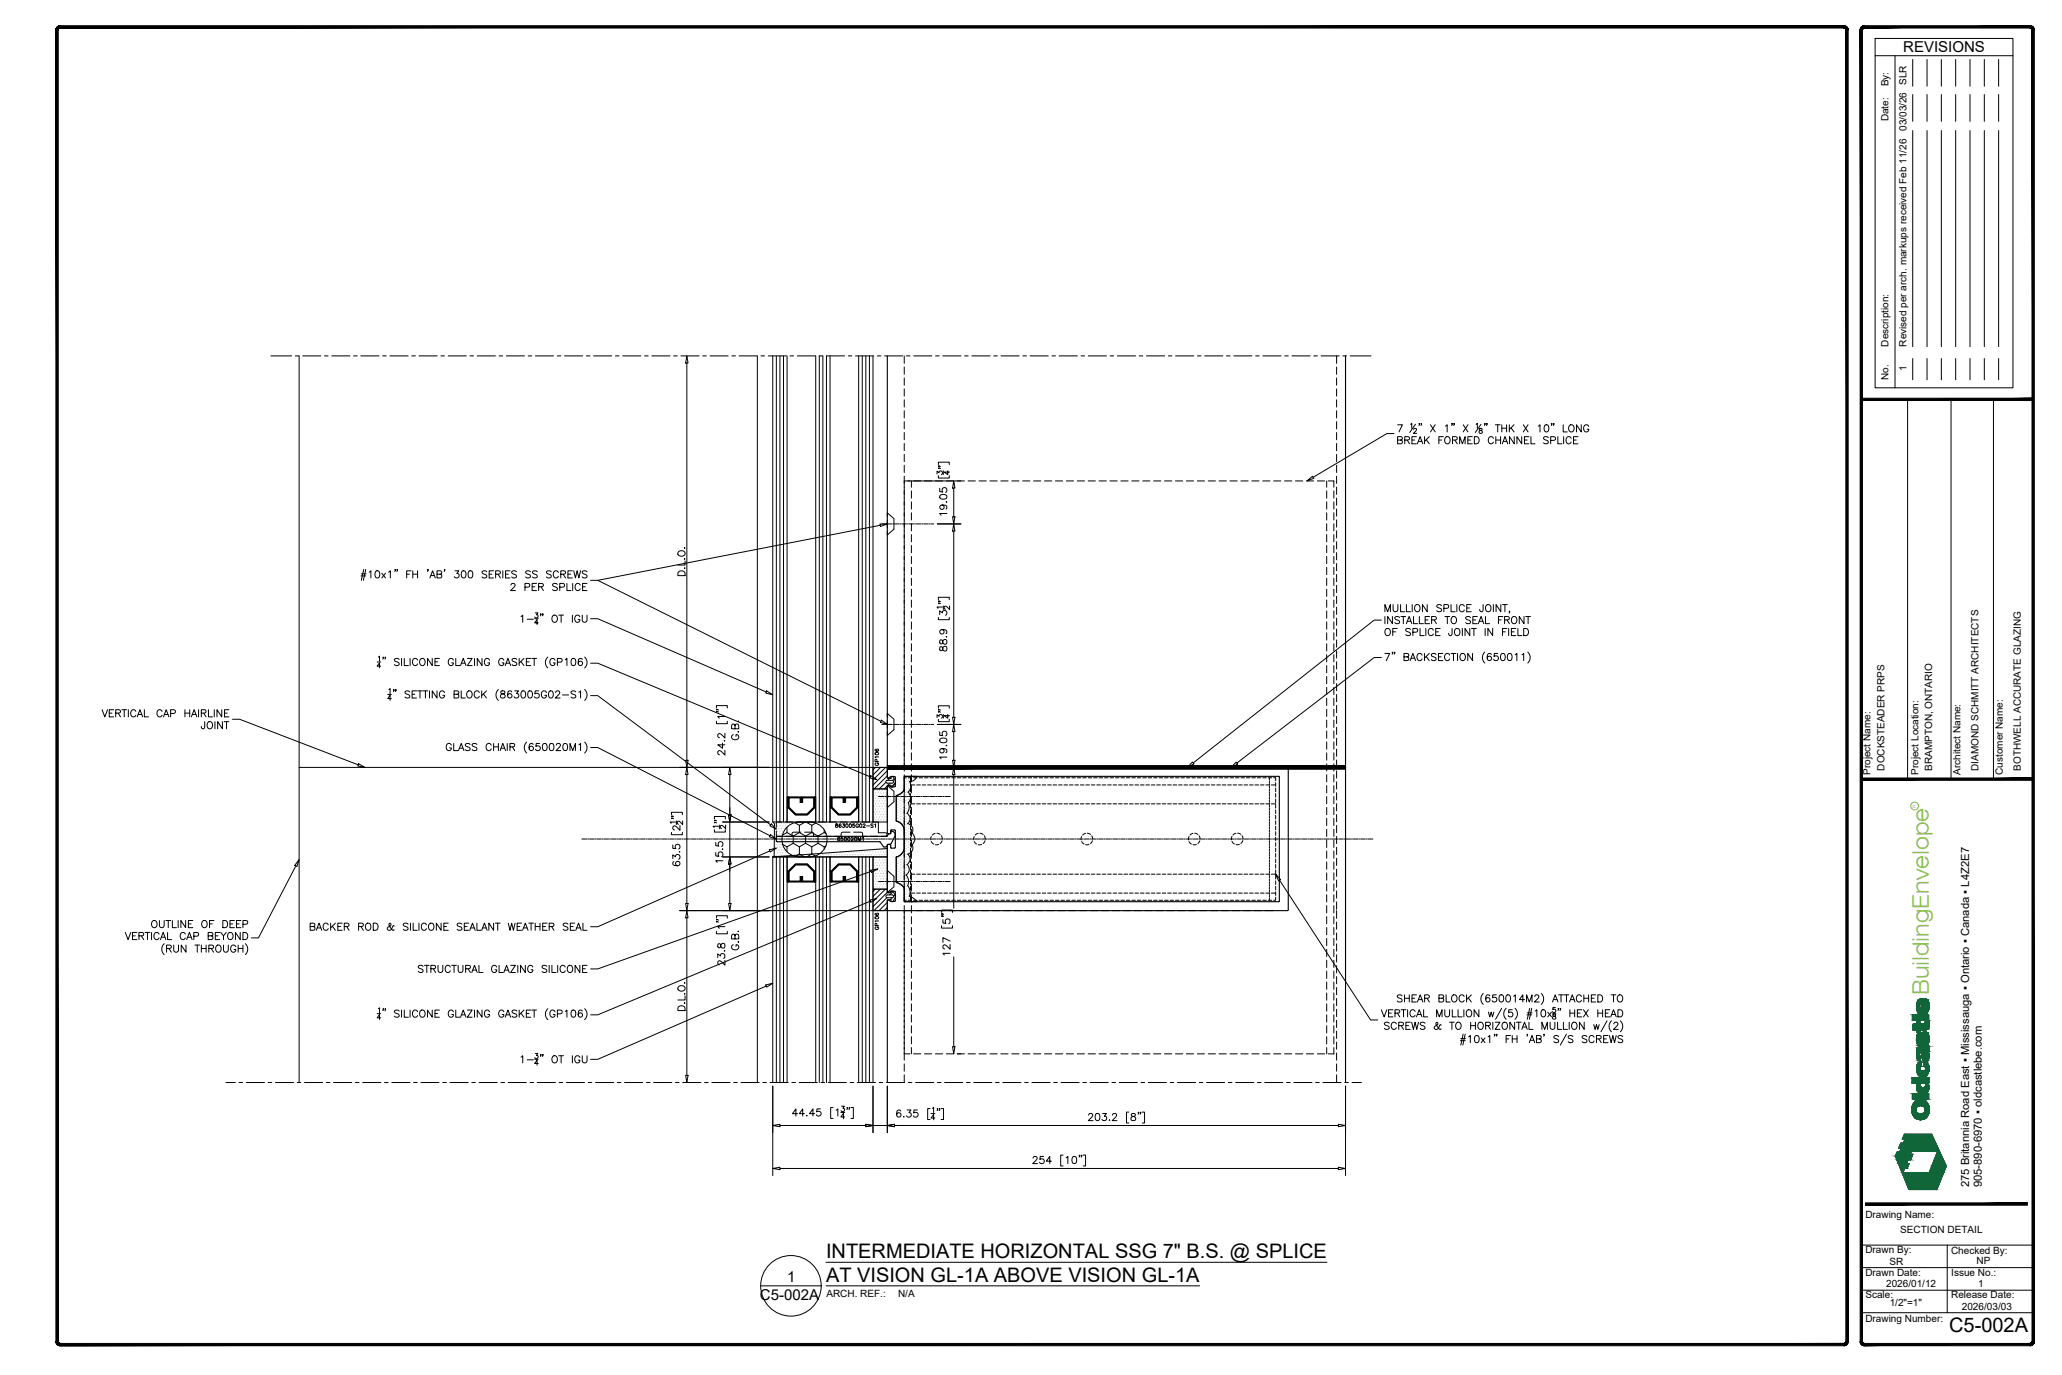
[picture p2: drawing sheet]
<svg xmlns="http://www.w3.org/2000/svg" width="914mm" height="610mm" viewBox="0 0 914 610" stroke-linecap="round" stroke-linejoin="round" font-family="sans-serif">
<defs><g id="words">
<text font-size="10" fill="#88c346" x="855.4" y="441.3" transform="rotate(-90 855.4 441.3)">BuildingEnvelope</text>
<g font-size="8.9">
<text x="366.3" y="557.8">INTERMEDIATE HORIZONTAL SSG 7&quot; B.S. @ SPLICE</text>
<text x="366.3" y="568.2">AT VISION GL-1A ABOVE VISION GL-1A</text>
<text x="864.4" y="590.5">C5-002A</text>
</g>
<g font-size="6.7">
<text x="844" y="23.3">REVISIONS</text>
<text x="349" y="568.4">1</text>
<text x="337" y="576.3">C5-002A</text>
</g>
<g font-size="5">
<text x="873.3" y="526.4" transform="rotate(-90 873.3 526.4)">275 Britannia Road East ▪ Mississauga ▪ Ontario ▪ Canada ▪ L4Z2E7</text>
<text x="878.8" y="526.4" transform="rotate(-90 878.8 526.4)">905-890-6970 ▪ oldcastlebe.com</text>
</g>
<g font-size="4.9">
<text x="390.9" y="340.4" transform="rotate(-90 390.9 340.4)">GP106</text>
<text x="390.9" y="413.5" transform="rotate(-90 390.9 413.5)">GP106</text>
</g>
<g font-size="4.4">
<text x="837.5" y="38.2" transform="rotate(-90 837.5 38.2)">By:</text>
<text x="837.5" y="53.8" transform="rotate(-90 837.5 53.8)">Date:</text>
<text x="845.4" y="58" transform="rotate(-90 845.4 58)">03/03/26 SLR</text>
<text x="837.5" y="153.7" transform="rotate(-90 837.5 153.7)">Description:</text>
<text x="845.4" y="153.7" transform="rotate(-90 845.4 153.7)">Revised per arch. markups received Feb 11/26</text>
<text x="845.4" y="164.5" transform="rotate(-90 845.4 164.5)">1</text>
<text x="837.5" y="168.4" transform="rotate(-90 837.5 168.4)">No.</text>
<text x="835.7" y="341.7" transform="rotate(-90 835.7 341.7)">DOCKSTEADER PRPS</text>
<text x="856.9" y="341.8" transform="rotate(-90 856.9 341.8)">BRAMPTON, ONTARIO</text>
<text x="877.3" y="341.8" transform="rotate(-90 877.3 341.8)">DIAMOND SCHMITT ARCHITECTS</text>
<text x="896.1" y="341.8" transform="rotate(-90 896.1 341.8)">BOTHWELL ACCURATE GLAZING</text>
<text x="829.5" y="343.6" transform="rotate(-90 829.5 343.6)">Project Name:</text>
<text x="850.8" y="343.6" transform="rotate(-90 850.8 343.6)">Project Location:</text>
<text x="869.3" y="343.6" transform="rotate(-90 869.3 343.6)">Architect Name:</text>
<text x="888.1" y="343.6" transform="rotate(-90 888.1 343.6)">Customer Name:</text>
<text x="369.7" y="367.9">863005G02-S1</text>
<text x="370.4" y="373.9">650020M1</text>
<text x="827.2" y="539.8">Drawing Name:</text>
<text x="842.7" y="546.6">SECTION DETAIL</text>
<text x="827.2" y="555.6">Drawn By:</text>
<text x="865.2" y="555.7">Checked By:</text>
<text x="837.9" y="560.7">SR</text>
<text x="876.5" y="560.4">NP</text>
<text x="827.2" y="565.6">Drawn Date:</text>
<text x="865.3" y="565.5">Issue No.:</text>
<text x="366.5" y="575.1">ARCH. REF.:</text>
<text x="398.2" y="575.1">N/A</text>
<text x="827.2" y="575.5">Scale:</text>
<text x="836.4" y="570.7">2026/01/12</text>
<text x="865.3" y="575.6">Release Date:</text>
<text x="877.2" y="570.5">1</text>
<text x="838" y="578.9">1/2&quot;=1&quot;</text>
<text x="870" y="580.7">2026/03/03</text>
<text x="827.2" y="585.9">Drawing Number:</text>
</g>
<text font-size="2.1" fill="#88c346" x="849.7" y="358" transform="rotate(-90 849.7 358)">R</text>
</g></defs>
<!-- layer: _OBE_hidden -->
<g fill="none" stroke="#000" stroke-width=".44">
<path d="M120.1 157.8h9.3M131 157.8h1.6M134.2 157.8h8.1M143.9 157.8h1.6M147.1 157.8h8.1M156.8 157.8h1.6M160 157.8h8.1M169.7 157.8h1.6M172.9 157.8h8.1M182.6 157.8h1.6M185.8 157.8h8.1M195.5 157.8h1.6"/>
<path d="M198.7 157.8h8.1M208.4 157.8h1.6M211.6 157.8h8.1M221.3 157.8h1.6M224.5 157.8h8.1M234.2 157.8h1.6M237.4 157.8h8.1M247.1 157.8h1.6M250.3 157.8h8.1M260 157.8h1.6M263.2 157.8h8.1M272.9 157.8h1.6"/>
<path d="M276.1 157.8h8.1M285.8 157.8h1.6M289 157.8h8.1M298.7 157.8h1.6M302 157.8h8M311.6 157.8h1.6M314.9 157.8h8M324.5 157.8h1.6M327.8 157.8h8M337.4 157.8h1.6M340.7 157.8h8M350.3 157.8h1.7"/>
<path d="M353.6 157.8h8M363.2 157.8h1.7M366.5 157.8h8M376.1 157.8h1.7M379.4 157.8h8M389 157.8h1.7M392.3 157.8h8M401 157.8v3.3M402 157.8h1.6M405.2 157.8h8M414.9 157.8h1.6M418.1 157.8h8"/>
<path d="M427.8 157.8h1.6M431 157.8h8M440.7 157.8h1.6M443.9 157.8h8.1M453.6 157.8h1.6M456.8 157.8h8.1M466.5 157.8h1.6M469.7 157.8h8.1M479.4 157.8h1.6M482.6 157.8h8.1M492.3 157.8h1.6M495.5 157.8h8.1"/>
<path d="M505.2 157.8h1.6M508.4 157.8h8.1M518.1 157.8h1.6M521.3 157.8h8.1M531 157.8h1.6M534.2 157.8h8.1M543.9 157.8h1.6M547.1 157.8h8.1M556.8 157.8h1.6M560 157.8h8.1M569.7 157.8h1.6M572.9 157.8h8.1"/>
<path d="M582.6 157.8h1.6M585.8 157.8h8.1M592.7 157.8v3.3M595.5 157.8h1.6M598.7 157.8h9.3M401 162.7v3.2M401 167.6v3.2M401 172.4v3.2M401 177.2v3.3M592.7 162.7v3.3M592.7 167.6v3.2M592.7 172.4v3.2"/>
<path d="M592.7 177.2v3.3M401 182.1v3.2M401 186.9v3.2M401 191.7v3.3M401 196.6v3.2M592.7 182.1v3.2M592.7 186.9v3.3M592.7 191.8v3.2M592.7 196.6v3.2M401 201.4v3.2M401 206.3v3.2M401 211.1v130.7"/>
<path d="M401 213.2h2.5M404.2 213.2v2.8M404.2 217.6v3.3M405.1 213.2h3.2M410 213.2h3.2M414.8 213.2h3.2M419.6 213.2h3.3M424.5 213.2h3.2M429.3 213.2h3.2M434.1 213.2h3.3M439 213.2h3.2M443.8 213.2h3.3"/>
<path d="M448.7 213.2h3.2M453.5 213.2h3.2M458.3 213.2h3.3M463.2 213.2h3.2M468 213.2h3.2M472.9 213.2h3.2M477.7 213.2h3.2M482.5 213.2h3.3M487.4 213.2h3.2M492.2 213.2h3.2M497.1 213.2h3.2M501.9 213.2h3.2"/>
<path d="M506.7 213.2h3.3M511.6 213.2h3.2M516.4 213.2h3.2M521.2 213.2h3.3M526.1 213.2h3.2M530.9 213.2h3.2M535.8 213.2h3.2M540.6 213.2h3.2M545.4 213.2h3.3M550.3 213.2h3.2M555.1 213.2h3.2M560 213.2h3.2"/>
<path d="M564.8 213.2h3.2M569.6 213.2h3.3M574.5 213.2h3.2M579.3 213.2h3.2M584.1 213.2h3.3M588.3 213.2v2.8M588.3 217.6v3.3M589 213.2h2.5v2.8M591.5 217.6v3.3M592.7 201.4v3.3M592.7 206.3v3.2M592.7 211.1v3.2"/>
<path d="M592.7 216v3.2M391 232.3h1.3M392.7 232.3h.4M393.5 229v-1.6l2.9 2.5v4.7l-2.9 2.6v-1.7M393.5 230.7v3.2M393.5 232.3h2M395.9 232.3h.4M396.7 232.3h2M399.1 232.3h.4M399.9 232.3h2M402.4 232.3h.4M403.2 232.3h2"/>
<path d="M404.2 222.5v3.2M404.2 227.3v3.2M404.2 232.2v3.2M404.2 237v3.2M405.6 232.3h.4M406.4 232.3h2M408.8 232.3h.4M409.6 232.3h2M412 232.3h.4M412.8 232.3h1.3M588.3 222.5v3.2M588.3 227.3v3.2"/>
<path d="M588.3 232.2v3.2M588.3 237v3.2M591.5 222.5v3.2M591.5 227.3v3.2M591.5 232.2v3.2M591.5 237v3.2M592.7 220.8v3.2M592.7 225.6v3.3M592.7 230.5v3.2M592.7 235.3v3.2M404.2 241.8v3.3M404.2 246.7v3.2"/>
<path d="M404.2 251.5v3.2M404.2 256.4v3.2M588.3 241.8v3.3M588.3 246.7v3.2M588.3 251.5v3.2M588.3 256.4v3.2M591.5 241.8v3.3M591.5 246.7v3.2M591.5 251.5v3.2M591.5 256.4v3.2M592.7 240.2v3.2M592.7 245v3.2"/>
<path d="M592.7 249.8v3.3M592.7 254.7v3.2M592.7 259.5v3.2M404.2 261.2v3.2M404.2 266v3.3M404.2 270.9v3.2M404.2 275.7v3.2M588.3 261.2v3.2M588.3 266v3.3M588.3 270.9v3.2M588.3 275.7v3.2M591.5 261.2v3.2"/>
<path d="M591.5 266v3.3M591.5 270.9v3.2M591.5 275.7v3.2M592.7 264.3v3.3M592.7 269.2v3.2M592.7 274v3.2M592.7 278.9v3.2M404.2 280.5v3.3M404.2 285.4v3.2M404.2 290.2v3.2M404.2 295.1v3.2M404.2 299.9v3.2"/>
<path d="M588.3 280.5v3.3M588.3 285.4v3.2M588.3 290.2v3.2M588.3 295.1v3.2M588.3 299.9v3.2M591.5 280.5v3.3M591.5 285.4v3.2M591.5 290.2v3.2M591.5 295.1v3.2M591.5 299.9v3.2M592.7 283.7v3.2M592.7 288.5v3.3"/>
<path d="M592.7 293.4v3.2M592.7 298.2v3.2M393.5 317.9v-1.6l2.9 2.5v4.7l-2.9 2.6v-1.7M393.5 319.6v3.2M404.2 304.7v3.3M404.2 309.6v3.2M404.2 314.4v3.2M404.2 319.3v3.2M588.3 304.7v3.3M588.3 309.6v3.2M588.3 314.4v3.2M588.3 319.3v3.2"/>
<path d="M591.5 304.7v3.3M591.5 309.6v3.2M591.5 314.4v3.2M591.5 319.3v3.2M592.7 303.1v3.2M592.7 307.9v3.2M592.7 312.7v3.3M592.7 317.6v3.2M391 321.2h1.3M392.7 321.2h.4M393.5 321.2h2M395.9 321.2h.4"/>
<path d="M396.7 321.2h2M399.1 321.2h.4M399.9 321.2h2M402.4 321.2h.4M403.2 321.2h2M404.2 324.1v3.2M404.2 328.9v3.3M404.2 333.8v3.2M404.2 338.6v3.2M405.6 321.2h.4M406.4 321.2h2M408.8 321.2h.4"/>
<path d="M409.6 321.2h2M412 321.2h.4M412.8 321.2h1.3M588.3 324.1v3.2M588.3 328.9v3.3M588.3 333.8v3.2M588.3 338.6v3.2M591.5 324.1v3.2M591.5 328.9v3.3M591.5 333.8v3.2M591.5 338.6v3.2M592.7 322.4v3.2"/>
<path d="M592.7 327.2v3.3M592.7 332.1v3.2M592.7 336.9v3.2M389.6 353.1h2.4M392.4 353.1h.4M393.2 353.1h2M393.5 349.9v-1.7l2.9 2.6v4.7l-2.9 2.5v-1.6M393.5 351.5v3.2M395.6 353.1h.4M396.4 353.1h2M398.8 353.1h.4M399.6 353.1h2.1"/>
<path d="M401 343.5v3.2M401 347v4.5M401 351.8v4.6M401 356.7v4.5M401.9 344.8h-.9v1.4M402.1 353.1h.4M402.7 344.8h1.6M402.9 353.1h2M403.8 356.4h1.9M403.8 348h1.9M403.8 344.8v1.4M403.8 347v1.6"/>
<path d="M403.8 349.4v1.6M403.8 351.8v1.6M403.8 354.2v1.6M403.8 356.7v1.6M403.8 359.1v1.6M404.2 343.5v3.2M404.2 348.3v3.2M404.2 353.1v3.3M404.2 358v3.2M405.1 344.8h1.6M405.3 353.1h.4M406.1 353.1h2"/>
<path d="M406.5 356.4h1.6M406.5 348h1.6M407.5 344.8h1.7M408.5 353.1h.4M408.9 356.4h1.6M408.9 348h1.6M409.3 353.1h2M410 344.8h1.6M411.3 356.4h1.7M411.3 348h1.7M411.7 353.1h.4M412.4 344.8h1.6"/>
<path d="M412.5 353.1h2.1M413.8 356.4h1.6M413.8 348h1.6M414.8 344.8h1.6M415 353.1h.4M415.8 353.1h2M416.2 356.4h1.6M416.2 348h1.6M417.2 344.8h1.6M418.2 353.1h.4M418.6 356.4h1.6M418.6 348h1.6"/>
<path d="M419 353.1h2.4M419.6 344.8h1.6M421 356.4h1.6M421 348h1.6M422.1 344.8h1.6M423.4 356.4h1.7M423.4 348h1.7M424.5 344.8h1.6M425.9 356.4h1.6M425.9 348h1.6M426.9 344.8h1.6M428.3 356.4h1.6"/>
<path d="M428.3 348h1.6M429.3 344.8h1.6M430.7 356.4h1.6M430.7 348h1.6M431.7 344.8h1.6M433.1 356.4h1.6M433.1 348h1.6M434.2 344.8h1.6M435.5 356.4h1.7M435.5 348h1.7M436.6 344.8h1.6M438 356.4h1.6"/>
<path d="M438 348h1.6M439 344.8h1.6M440.4 356.4h1.6M440.4 348h1.6M441.4 344.8h1.6M442.8 356.4h1.6M442.8 348h1.6M443.8 344.8h1.6M445.2 356.4h1.6M445.2 348h1.6M446.3 344.8h1.6M447.6 356.4h1.7"/>
<path d="M447.6 348h1.7M448.7 344.8h1.6M450.1 356.4h1.6M450.1 348h1.6M451.1 344.8h1.6M452.5 356.4h1.6M452.5 348h1.6M453.5 344.8h1.6M454.9 356.4h1.6M454.9 348h1.6M455.9 344.8h1.6M457.3 356.4h1.6"/>
<path d="M457.3 348h1.6M458.3 344.8h1.7M459.7 356.4h1.6M459.7 348h1.6M460.8 344.8h1.6M462.2 356.4h1.6M462.2 348h1.6M463.2 344.8h1.6M464.6 356.4h1.6M464.6 348h1.6M465.6 344.8h1.6M467 356.4h1.6"/>
<path d="M467 348h1.6M468 344.8h1.6M469.4 356.4h1.6M469.4 348h1.6M470.4 344.8h1.7M471.8 356.4h1.6M471.8 348h1.6M472.9 344.8h1.6M474.2 356.4h1.7M474.2 348h1.7M475.3 344.8h1.6M476.7 356.4h1.6"/>
<path d="M476.7 348h1.6M477.7 344.8h1.6M479.1 356.4h1.6M479.1 348h1.6M480.1 344.8h1.6M481.5 356.4h1.6M481.5 348h1.6M482.5 344.8h1.7M483.9 356.4h1.6M483.9 348h1.6M485 344.8h1.6M486.3 356.4h1.7"/>
<path d="M486.3 348h1.7M487.4 344.8h1.6M488.8 356.4h1.6M488.8 348h1.6M489.8 344.8h1.6M491.2 356.4h1.6M491.2 348h1.6M492.2 344.8h1.6M493.6 356.4h1.6M493.6 348h1.6M494.6 344.8h1.7M496 356.4h1.6"/>
<path d="M496 348h1.6M497.1 344.8h1.6M498.4 356.4h1.7M498.4 348h1.7M499.5 344.8h1.6M500.9 356.4h1.6M500.9 348h1.6M501.9 344.8h1.6M503.3 356.4h1.6M503.3 348h1.6M504.3 344.8h1.6M505.7 356.4h1.6"/>
<path d="M505.7 348h1.6M506.7 344.8h1.6M508.1 356.4h1.6M508.1 348h1.6M509.2 344.8h1.6M510.5 356.4h1.7M510.5 348h1.7M511.6 344.8h1.6M513 356.4h1.6M513 348h1.6M514 344.8h1.6M515.4 356.4h1.6"/>
<path d="M515.4 348h1.6M516.4 344.8h1.6M517.8 356.4h1.6M517.8 348h1.6M518.8 344.8h1.6M520.2 356.4h1.6M520.2 348h1.6M521.3 344.8h1.6M522.6 356.4h1.7M522.6 348h1.7M523.7 344.8h1.6M525.1 356.4h1.6"/>
<path d="M525.1 348h1.6M526.1 344.8h1.6M527.5 356.4h1.6M527.5 348h1.6M528.5 344.8h1.6M529.9 356.4h1.6M529.9 348h1.6M530.9 344.8h1.6M532.3 356.4h1.6M532.3 348h1.6M533.3 344.8h1.7M534.7 356.4h1.6"/>
<path d="M534.7 348h1.6M535.8 344.8h1.6M537.2 356.4h1.6M537.2 348h1.6M538.2 344.8h1.6M539.6 356.4h1.6M539.6 348h1.6M540.6 344.8h1.6M542 356.4h1.6M542 348h1.6M543 344.8h1.6M544.4 356.4h1.6"/>
<path d="M544.4 348h1.6M545.4 344.8h1.7M546.8 356.4h1.6M546.8 348h1.6M547.9 344.8h1.6M549.2 356.4h1.7M549.2 348h1.7M550.3 344.8h1.6M551.7 356.4h1.6M551.7 348h1.6M552.7 344.8h1.6M554.1 356.4h1.6"/>
<path d="M554.1 348h1.6M555.1 344.8h1.6M556.5 356.4h1.6M556.5 348h1.6M557.5 344.8h1.7M558.9 356.4h1.6M558.9 348h1.6M560 344.8h1.6M561.3 356.4h1.7M561.3 348h1.7M562.4 344.8h1.6M562.9 344.8v1"/>
<path d="M562.9 346.2v.8M562.9 347.4v.8M562.9 348.6v.8M562.9 349.8v.8M562.9 351v.8M562.9 352.2v.8M562.9 353.4v.8M562.9 354.6v.8M562.9 355.8v.9M562.9 357.1v.8M562.9 358.3v.8M562.9 359.5v.8"/>
<path d="M563.8 356.4h1.9M563.8 348h1.9M564.8 344.8h.9v1.4M565.7 347v1.6M565.7 349.4v1.6M565.7 351.8v1.6M565.7 354.2v1.6M565.7 356.7v1.6M565.7 359.1v1.6M588.3 343.5v3.2M588.3 348.3v3.2M588.3 353.1v3.3"/>
<path d="M588.3 358v3.2M591.5 343.5v3.2M591.5 348.3v3.2M591.5 353.1v3.3M591.5 358v3.2M592.7 341.8v3.2M592.7 346.6v3.2M592.7 351.4v3.3M592.7 356.3v3.2M344.3 368.4v2.4h2.6M346.7 364.4h-2.4v2.4M348.3 364.4h3.3"/>
<path d="M353.2 364.4h3.2M355.2 368.9l-3.5 .1-.4 .5-.1 1.3h-2.7M356.8 368.9l3.4 .1 .5 .5v1.3h2.9M358 364.4h3.2M362.9 364.4h3.2M365.3 370.8h3.2M367.7 364.4h3.2M385.9 370.8h3.3M387.1 364.4h2.4v4.8h3.1a.79 .79 0 0 1 .7 .8 .79 .79 0 0 1-.7 .8h-1.8M401 361.5v4.5M401 366.3v4.6M401 371.2v4.5"/>
<path d="M401 376v4.5M403.8 361.5v1.6M403.8 363.9v1.6M403.8 366.3v1.6M403.8 368.7v1.7M403.8 371.2v1.6M403.8 373.6v1.6M403.8 376v1.6M403.8 378.4v1.6M404.2 362.8v3.2M404.2 367.6v3.3M404.2 372.5v3.2"/>
<path d="M404.2 377.3v3.2M413 370.9l-.2 1.5M413 373.1l1 1.1M414.7 369.5l-1.3 .7M415.5 369.4l1.4 .6M416.2 374.4l-1.5 .1M417.4 370.5l.5 1.5M417.8 372.7l-.9 1.3M432 370.9l-.2 1.5M432 373.1l1.1 1.1M433.8 369.5l-1.3 .7M434.5 369.4l1.5 .6"/>
<path d="M435.3 374.4l-1.5 .1M436.5 370.5l.4 1.5M436.8 372.7l-.8 1.3M479.7 370.9l-.3 1.5M479.7 373.1l1 1.1M481.4 369.5l-1.3 .7M482.2 369.4l1.4 .6M482.9 374.4l-1.5 .1M484.1 370.5l.5 1.5M484.4 372.7l-.8 1.3M527.3 370.9l-.2 1.5M527.3 373.1l1 1.1"/>
<path d="M529 369.5l-1.3 .7M529.8 369.4l1.4 .6M530.5 374.4l-1.5 .1M531.7 370.5l.5 1.5M532.1 372.7l-.9 1.3M546.3 370.8l-.2 1.5M546.3 373.1l1.1 1.1M548.1 369.4l-1.3 .8M548.8 369.4l1.5 .5M549.6 374.3l-1.5 .1M550.8 370.5l.4 1.4M551.1 372.7l-.8 1.2"/>
<path d="M562.9 360.7v.8M562.9 361.9v.8M562.9 363.1v.8M562.9 364.3v.8M562.9 365.5v.8M562.9 366.7v.8M562.9 367.9v.8M562.9 369.2v.8M562.9 370.4v.8M562.9 371.6v.8M562.9 372.8v.8M562.9 374v.8"/>
<path d="M562.9 375.2v.8M562.9 376.4v.8M562.9 377.6v.8M562.9 378.8v.8M565.7 361.5v1.6M565.7 363.9v1.6M565.7 366.3v1.6M565.7 368.7v1.7M565.7 371.2v1.6M565.7 373.6v1.6M565.7 376v1.6M565.7 378.4v1.6"/>
<path d="M588.3 362.8v3.2M588.3 367.6v3.3M588.3 372.5v3.2M588.3 377.3v3.2M591.5 362.8v3.2M591.5 367.6v3.3M591.5 372.5v3.2M591.5 377.3v3.2M592.7 361.1v3.2M592.7 366v3.2M592.7 370.8v3.2M592.7 375.6v3.3"/>
<path d="M389.6 390.8h2.4M392.4 390.8h.4M393.2 390.8h2M393.5 387.6v-1.7l2.9 2.6v4.6l-2.9 2.6v-1.7M393.5 389.2v3.2M395.6 390.8h.4M396.4 390.8h2M398.8 390.8h.4M399.6 390.8h2.1M401 397.8v1.3h.9M401 380.8v4.6M401 385.7v4.5"/>
<path d="M401 390.5v4.6M401 395.4v4.5M402.1 390.8h.4M402.7 399.1h1.6M402.9 390.8h2M403.8 387.6h1.9M403.8 396h1.9M403.8 380.8v1.7M403.8 383.3v1.6M403.8 385.7v1.6M403.8 388.1v1.6M403.8 390.5v1.6"/>
<path d="M403.8 392.9v1.7M403.8 395.4v1.6M403.8 397.8v1.3M404.2 382.2v3.2M404.2 387v3.2M404.2 391.8v3.3M404.2 396.7v3.2M405.1 399.1h1.6M405.3 390.8h.4M406.1 390.8h2M406.5 387.6h1.6M406.5 396h1.6"/>
<path d="M407.5 399.1h1.7M408.5 390.8h.4M408.9 387.6h1.6M408.9 396h1.6M409.3 390.8h2M410 399.1h1.6M411.3 387.6h1.7M411.3 396h1.7M411.7 390.8h.4M412.4 399.1h1.6M412.5 390.8h2.1M413.8 387.6h1.6"/>
<path d="M413.8 396h1.6M414.8 399.1h1.6M415 390.8h.4M415.8 390.8h2M416.2 387.6h1.6M416.2 396h1.6M417.2 399.1h1.6M418.2 390.8h.4M418.6 387.6h1.6M418.6 396h1.6M419 390.8h2.4M419.6 399.1h1.6"/>
<path d="M421 387.6h1.6M421 396h1.6M422.1 399.1h1.6M423.4 387.6h1.7M423.4 396h1.7M424.5 399.1h1.6M425.9 387.6h1.6M425.9 396h1.6M426.9 399.1h1.6M428.3 387.6h1.6M428.3 396h1.6M429.3 399.1h1.6"/>
<path d="M430.7 387.6h1.6M430.7 396h1.6M431.7 399.1h1.6M433.1 387.6h1.6M433.1 396h1.6M434.2 399.1h1.6M435.5 387.6h1.7M435.5 396h1.7M436.6 399.1h1.6M438 387.6h1.6M438 396h1.6M439 399.1h1.6"/>
<path d="M440.4 387.6h1.6M440.4 396h1.6M441.4 399.1h1.6M442.8 387.6h1.6M442.8 396h1.6M443.8 399.1h1.6M445.2 387.6h1.6M445.2 396h1.6M446.3 399.1h1.6M447.6 387.6h1.7M447.6 396h1.7M448.7 399.1h1.6"/>
<path d="M450.1 387.6h1.6M450.1 396h1.6M451.1 399.1h1.6M452.5 387.6h1.6M452.5 396h1.6M453.5 399.1h1.6M454.9 387.6h1.6M454.9 396h1.6M455.9 399.1h1.6M457.3 387.6h1.6M457.3 396h1.6M458.3 399.1h1.7"/>
<path d="M459.7 387.6h1.6M459.7 396h1.6M460.8 399.1h1.6M462.2 387.6h1.6M462.2 396h1.6M463.2 399.1h1.6M464.6 387.6h1.6M464.6 396h1.6M465.6 399.1h1.6M467 387.6h1.6M467 396h1.6M468 399.1h1.6"/>
<path d="M469.4 387.6h1.6M469.4 396h1.6M470.4 399.1h1.7M471.8 387.6h1.6M471.8 396h1.6M472.9 399.1h1.6M474.2 387.6h1.7M474.2 396h1.7M475.3 399.1h1.6M476.7 387.6h1.6M476.7 396h1.6M477.7 399.1h1.6"/>
<path d="M479.1 387.6h1.6M479.1 396h1.6M480.1 399.1h1.6M481.5 387.6h1.6M481.5 396h1.6M482.5 399.1h1.7M483.9 387.6h1.6M483.9 396h1.6M485 399.1h1.6M486.3 387.6h1.7M486.3 396h1.7M487.4 399.1h1.6"/>
<path d="M488.8 387.6h1.6M488.8 396h1.6M489.8 399.1h1.6M491.2 387.6h1.6M491.2 396h1.6M492.2 399.1h1.6M493.6 387.6h1.6M493.6 396h1.6M494.6 399.1h1.7M496 387.6h1.6M496 396h1.6M497.1 399.1h1.6"/>
<path d="M498.4 387.6h1.7M498.4 396h1.7M499.5 399.1h1.6M500.9 387.6h1.6M500.9 396h1.6M501.9 399.1h1.6M503.3 387.6h1.6M503.3 396h1.6M504.3 399.1h1.6M505.7 387.6h1.6M505.7 396h1.6M506.7 399.1h1.6"/>
<path d="M508.1 387.6h1.6M508.1 396h1.6M509.2 399.1h1.6M510.5 387.6h1.7M510.5 396h1.7M511.6 399.1h1.6M513 387.6h1.6M513 396h1.6M514 399.1h1.6M515.4 387.6h1.6M515.4 396h1.6M516.4 399.1h1.6"/>
<path d="M517.8 387.6h1.6M517.8 396h1.6M518.8 399.1h1.6M520.2 387.6h1.6M520.2 396h1.6M521.3 399.1h1.6M522.6 387.6h1.7M522.6 396h1.7M523.7 399.1h1.6M525.1 387.6h1.6M525.1 396h1.6M526.1 399.1h1.6"/>
<path d="M527.5 387.6h1.6M527.5 396h1.6M528.5 399.1h1.6M529.9 387.6h1.6M529.9 396h1.6M530.9 399.1h1.6M532.3 387.6h1.6M532.3 396h1.6M533.3 399.1h1.7M534.7 387.6h1.6M534.7 396h1.6M535.8 399.1h1.6"/>
<path d="M537.2 387.6h1.6M537.2 396h1.6M538.2 399.1h1.6M539.6 387.6h1.6M539.6 396h1.6M540.6 399.1h1.6M542 387.6h1.6M542 396h1.6M543 399.1h1.6M544.4 387.6h1.6M544.4 396h1.6M545.4 399.1h1.7"/>
<path d="M546.8 387.6h1.6M546.8 396h1.6M547.9 399.1h1.6M549.2 387.6h1.7M549.2 396h1.7M550.3 399.1h1.6M551.7 387.6h1.6M551.7 396h1.6M552.7 399.1h1.6M554.1 387.6h1.6M554.1 396h1.6M555.1 399.1h1.6"/>
<path d="M556.5 387.6h1.6M556.5 396h1.6M557.5 399.1h1.7M558.9 387.6h1.6M558.9 396h1.6M560 399.1h1.6M561.3 387.6h1.7M561.3 396h1.7M562.4 399.1h1.6M562.9 380v.8M562.9 381.2v.9M562.9 382.5v.8"/>
<path d="M562.9 383.7v.8M562.9 384.9v.8M562.9 386.1v.8M562.9 387.3v.8M562.9 388.5v.8M562.9 389.7v.8M562.9 390.9v.8M562.9 392.1v.8M562.9 393.3v.9M562.9 394.6v.8M562.9 395.8v.8M562.9 397v.8"/>
<path d="M562.9 398.2v.9M563.8 387.6h1.9M563.8 396h1.9M565.7 397.8v1.3h-.9M565.7 380.8v1.7M565.7 383.3v1.6M565.7 385.7v1.6M565.7 388.1v1.6M565.7 390.5v1.6M565.7 392.9v1.7M565.7 395.4v1.6M588.3 382.2v3.2"/>
<path d="M588.3 387v3.2M588.3 391.8v3.3M588.3 396.7v3.2M591.5 382.2v3.2M591.5 387v3.2M591.5 391.8v3.3M591.5 396.7v3.2M592.7 380.5v3.2M592.7 385.3v3.2M592.7 390.1v3.3M592.7 395v3.2M592.7 399.8v3.4"/>
<path d="M401 401.5v68.6M401 403.7h3.5M404.2 401.5v3.2M404.2 406.4v3.2M404.2 411.2v3.2M404.2 416v3.3M406.2 403.7h3.2M411 403.7h3.2M415.8 403.7h3.3M420.7 403.7h3.2M425.5 403.7h3.2M430.4 403.7h3.2"/>
<path d="M435.2 403.7h3.2M440 403.7h3.3M444.9 403.7h3.2M449.7 403.7h3.2M454.5 403.7h3.3M459.4 403.7h3.2M464.2 403.7h3.2M469.1 403.7h3.2M473.9 403.7h3.2M478.7 403.7h3.3M483.6 403.7h3.2M488.4 403.7h3.2"/>
<path d="M493.3 403.7h3.2M498.1 403.7h3.2M502.9 403.7h3.3M507.8 403.7h3.2M512.6 403.7h3.2M517.4 403.7h3.3M522.3 403.7h3.2M527.1 403.7h3.3M532 403.7h3.2M536.8 403.7h3.2M541.6 403.7h3.3M546.5 403.7h3.2"/>
<path d="M551.3 403.7h3.2M556.2 403.7h3.2M561 403.7h3.5M588.3 401.5v3.2M588.3 406.4v3.2M588.3 411.2v3.2M588.3 416v3.3M591.5 401.5v3.2M591.5 406.4v3.2M591.5 411.2v3.2M591.5 416v3.3M592.7 403.7v3.5"/>
<path d="M592.7 408.8v3.2M592.7 413.6v3.2M592.7 418.4v3.3M404.2 420.9v3.2M404.2 425.7v3.2M404.2 430.5v3.3M404.2 435.4v3.2M588.3 420.9v3.2M588.3 425.7v3.2M588.3 430.5v3.3M588.3 435.4v3.2M591.5 420.9v3.2"/>
<path d="M591.5 425.7v3.2M591.5 430.5v3.3M591.5 435.4v3.2M592.7 423.3v3.2M592.7 428.1v3.2M592.7 433v3.2M592.7 437.8v3.2M404.2 440.2v3.3M404.2 445.1v3.2M404.2 449.9v3.2M404.2 454.7v3.3M404.2 459.6v3.2"/>
<path d="M588.3 440.2v3.3M588.3 445.1v3.2M588.3 449.9v3.2M588.3 454.7v3.3M588.3 459.6v3.2M591.5 440.2v3.3M591.5 445.1v3.2M591.5 449.9v3.2M591.5 454.7v3.3M591.5 459.6v3.2M592.7 442.6v3.3M592.7 447.5v3.2"/>
<path d="M592.7 452.3v3.2M592.7 457.2v3.2M100.2 479.9h4.2M106 479.9h1.6M109.2 479.9h8.1M118.9 479.9h1.6M122.1 479.9h8.1M131.8 479.9h1.6M135 479.9h8.1M144.7 479.9h1.6M147.9 479.9h8.1M157.6 479.9h1.6"/>
<path d="M160.8 479.9h8.1M170.5 479.9h1.6M173.7 479.9h8.1M183.4 479.9h1.6M186.6 479.9h8.1M196.3 479.9h1.6M199.5 479.9h8.1M209.2 479.9h1.6M212.4 479.9h8.1M222.1 479.9h1.6M225.3 479.9h8.1M235 479.9h1.6"/>
<path d="M238.3 479.9h8M247.9 479.9h1.6M251.2 479.9h8M260.8 479.9h1.6M264.1 479.9h8M273.7 479.9h1.6M277 479.9h8M286.6 479.9h1.7M289.9 479.9h8M299.5 479.9h1.7M302.8 479.9h8M312.4 479.9h1.7"/>
<path d="M315.7 479.9h8M325.3 479.9h1.7M328.6 479.9h8M338.3 479.9h1.6M341.5 479.9h8M351.2 479.9h1.6M354.4 479.9h8M364.1 479.9h1.6M367.3 479.9h8M377 479.9h1.6M380.2 479.9h8M389.9 479.9h1.6"/>
<path d="M393.1 479.9h8.1M401 471.7v3.2M401 476.5v3.4M401 467.2h2.5M402.8 479.9h1.6M404.2 464.4v2.8M405.1 467.2h3.2M406 479.9h8.1M410 467.2h3.2M414.8 467.2h3.2M415.7 479.9h1.6M418.9 479.9h8.1"/>
<path d="M419.6 467.2h3.3M424.5 467.2h3.2M428.6 479.9h1.6M429.3 467.2h3.2M431.8 479.9h8.1M434.1 467.2h3.3M439 467.2h3.2M441.5 479.9h1.6M443.8 467.2h3.3M444.7 479.9h8.1M448.7 467.2h3.2M453.5 467.2h3.2"/>
<path d="M454.4 479.9h1.6M457.6 479.9h8.1M458.3 467.2h3.3M463.2 467.2h3.2M467.3 479.9h1.6M468 467.2h3.2M470.5 479.9h8.1M472.9 467.2h3.2M477.7 467.2h3.2M480.2 479.9h1.6M482.5 467.2h3.3M483.4 479.9h8.1"/>
<path d="M487.4 467.2h3.2M492.2 467.2h3.2M493.1 479.9h1.6M496.3 479.9h8.1M497.1 467.2h3.2M501.9 467.2h3.2M506 479.9h1.6M506.7 467.2h3.3M509.2 479.9h8.1M511.6 467.2h3.2M516.4 467.2h3.2M518.9 479.9h1.6"/>
<path d="M521.2 467.2h3.3M522.1 479.9h8.1M526.1 467.2h3.2M530.9 467.2h3.2M531.8 479.9h1.6M535 479.9h8.1M535.8 467.2h3.2M540.6 467.2h3.2M544.7 479.9h1.6M545.4 467.2h3.3M547.9 479.9h8.1M550.3 467.2h3.2"/>
<path d="M555.1 467.2h3.2M557.6 479.9h1.6M560 467.2h3.2M560.8 479.9h8.1M564.8 467.2h3.2M569.6 467.2h3.3M570.5 479.9h1.6M573.7 479.9h8.1M574.5 467.2h3.2M579.3 467.2h3.2M583.4 479.9h1.6M584.1 467.2h3.3"/>
<path d="M586.6 479.9h8.1M588.3 464.4v2.8M591.5 464.4v2.8h-2.5M592.7 462v3.2M592.7 466.8v3.3M592.7 471.7v3.2M592.7 476.5v3.4M596.3 479.9h1.6M599.5 479.9h4.2"/>
</g>
<!-- layer: _OBE_aluminum -->
<path d="M393.5 157.8v182.4M596.7 157.8v322.1M401 344.3l166.2-.1 .1 55.3-.2 .3h-165.8l-.3-.3v-5.8a6.8 6.8 0 0 0-3.5-2.5l-.1-11.1a4.9 4.9 0 0 0 3.6-4.5v-7.3a4.9 4.9 0 0 0-3.6-4.5l.1-11a6.8 6.8 0 0 0 3.5-2.5zM394 374.4l-.5 .5M394.5 374.4l.4 .2 .2 1.4 1.9-.2-.2-7.8h-1.7l-.1 1.5-1 .1-.8 1.2h-48.5l-.4 .4v1.6l.3 .4h45.4l1.9 2.3 1.3-.1 .3-.4M395 368.7v-.1a1.6 1.6 0 0 1 1.6 .5 1.6 1.6 0 0 1 .2 1.7l-1.6 3.1-.7 .5M395 369.1l-.5 .5-.8-.1-.2-.4v-15.5l.2-.5-.2-.5v-3.9l.4-.5a2.4 2.4 0 0 0 3.1 .3v-3.8a2.42 2.42 0 0 0-3.1 .2l-.4-.4v-3.9l.4-.4 177.2 .1 .2 63-.4 .4h-177l-.4-.4v-3.8l.4-.5a2.4 2.4 0 0 0 3.1 .3v-3.8a2.42 2.42 0 0 0-3.1 .2l-.4-.4v-4l.2-.5-.2-.5v-15.7l1-.2M393.5 403.7v76.2" fill="none" stroke="#000" stroke-width=".5"/>
<!-- layer: _OBE_silicone -->
<g fill="#000" stroke="#000" stroke-width=".44">
<path d="M393.5 339.4v1.6l203.2-1.6zM393.5 341l203.2-1.6v1.6z"/>
<circle cx="387.6" cy="359.9" r=".02"/>
<circle cx="387.6" cy="355.1" r=".02"/>
<circle cx="387.6" cy="357.5" r=".02"/>
<circle cx="387.6" cy="350.3" r=".02"/>
<circle cx="387.6" cy="352.7" r=".02"/>
<circle cx="388.2" cy="356.3" r=".02"/>
<circle cx="388.2" cy="353.9" r=".02"/>
<circle cx="388.2" cy="358.7" r=".02"/>
<circle cx="388.2" cy="351.5" r=".02"/>
<circle cx="388.8" cy="359.9" r=".02"/>
<circle cx="388.8" cy="350.3" r=".02"/>
<circle cx="388.8" cy="357.5" r=".02"/>
<circle cx="388.8" cy="355.1" r=".02"/>
<circle cx="388.8" cy="352.7" r=".02"/>
<circle cx="389.4" cy="356.3" r=".02"/>
<circle cx="389.4" cy="353.9" r=".02"/>
<circle cx="389.4" cy="358.7" r=".02"/>
<circle cx="389.4" cy="351.5" r=".02"/>
<circle cx="390" cy="350.3" r=".02"/>
<circle cx="390" cy="355.1" r=".02"/>
<circle cx="390" cy="352.7" r=".02"/>
<circle cx="390" cy="357.5" r=".02"/>
<circle cx="390" cy="359.9" r=".02"/>
<circle cx="390.6" cy="353.9" r=".02"/>
<circle cx="390.6" cy="356.3" r=".02"/>
<circle cx="390.6" cy="358.7" r=".02"/>
<circle cx="390.6" cy="351.5" r=".02"/>
<circle cx="391.2" cy="350.3" r=".02"/>
<circle cx="391.2" cy="352.7" r=".02"/>
<circle cx="391.2" cy="355.1" r=".02"/>
<circle cx="391.2" cy="359.9" r=".02"/>
<circle cx="391.2" cy="357.5" r=".02"/>
<circle cx="391.8" cy="353.9" r=".02"/>
<circle cx="391.8" cy="358.7" r=".02"/>
<circle cx="391.8" cy="351.5" r=".02"/>
<circle cx="391.8" cy="356.3" r=".02"/>
<circle cx="392.4" cy="352.7" r=".02"/>
<circle cx="392.4" cy="350.3" r=".02"/>
<circle cx="392.4" cy="357.5" r=".02"/>
<circle cx="392.4" cy="355.1" r=".02"/>
<circle cx="392.4" cy="359.9" r=".02"/>
<circle cx="393" cy="356.3" r=".02"/>
<circle cx="393" cy="358.7" r=".02"/>
<circle cx="393" cy="351.5" r=".02"/>
<circle cx="393" cy="353.9" r=".02"/>
<circle cx="398.2" cy="359" r=".02"/>
<circle cx="398.2" cy="357.8" r=".02"/>
<circle cx="398.2" cy="356.7" r=".02"/>
<circle cx="398.2" cy="355.5" r=".02"/>
<circle cx="398.2" cy="354.3" r=".02"/>
<circle cx="398.2" cy="353.1" r=".02"/>
<circle cx="399.4" cy="358.4" r=".02"/>
<circle cx="399.4" cy="356.1" r=".02"/>
<circle cx="399.4" cy="354.9" r=".02"/>
<circle cx="399.4" cy="352.5" r=".02"/>
<circle cx="399.4" cy="359.6" r=".02"/>
<circle cx="399.4" cy="357.3" r=".02"/>
<circle cx="399.4" cy="353.7" r=".02"/>
<circle cx="400.6" cy="359" r=".02"/>
<circle cx="400.6" cy="356.7" r=".02"/>
<circle cx="400.6" cy="353.1" r=".02"/>
<circle cx="400.6" cy="357.8" r=".02"/>
<circle cx="400.6" cy="354.3" r=".02"/>
<circle cx="400.6" cy="351.9" r=".02"/>
<circle cx="400.6" cy="355.5" r=".02"/>
<circle cx="401.8" cy="345.3" r=".02"/>
<circle cx="401.8" cy="353.7" r=".02"/>
<circle cx="401.8" cy="350.1" r=".02"/>
<circle cx="401.8" cy="357.3" r=".02"/>
<circle cx="401.8" cy="354.9" r=".02"/>
<circle cx="401.8" cy="348.9" r=".02"/>
<circle cx="401.8" cy="347.7" r=".02"/>
<circle cx="401.8" cy="359.6" r=".02"/>
<circle cx="401.8" cy="358.4" r=".02"/>
<circle cx="401.8" cy="346.5" r=".02"/>
<circle cx="401.8" cy="356.1" r=".02"/>
<circle cx="401.8" cy="352.5" r=".02"/>
<circle cx="401.8" cy="351.3" r=".02"/>
<circle cx="403" cy="345.9" r=".02"/>
<circle cx="403" cy="344.7" r=".02"/>
<circle cx="403" cy="351.9" r=".02"/>
<circle cx="403" cy="357.8" r=".02"/>
<circle cx="403" cy="349.5" r=".02"/>
<circle cx="403" cy="359" r=".02"/>
<circle cx="403" cy="348.3" r=".02"/>
<circle cx="403" cy="355.5" r=".02"/>
<circle cx="403" cy="354.3" r=".02"/>
<circle cx="403" cy="356.7" r=".02"/>
<circle cx="403" cy="350.7" r=".02"/>
<circle cx="403" cy="347.1" r=".02"/>
<circle cx="403" cy="353.1" r=".02"/>
<circle cx="404.2" cy="345.3" r=".02"/>
<circle cx="405.4" cy="344.7" r=".02"/>
<circle cx="343.6" cy="373.3" r=".02"/>
<circle cx="343.6" cy="370.9" r=".02"/>
<circle cx="343.6" cy="378.1" r=".02"/>
<circle cx="343.6" cy="375.7" r=".02"/>
<circle cx="343.6" cy="366.2" r=".02"/>
<circle cx="343.6" cy="368.5" r=".02"/>
<circle cx="344.2" cy="374.5" r=".02"/>
<circle cx="344.2" cy="367.4" r=".02"/>
<circle cx="344.2" cy="369.7" r=".02"/>
<circle cx="344.2" cy="365" r=".02"/>
<circle cx="344.2" cy="372.1" r=".02"/>
<circle cx="344.2" cy="376.9" r=".02"/>
<circle cx="344.2" cy="379.3" r=".02"/>
<circle cx="344.8" cy="370.9" r=".02"/>
<circle cx="344.8" cy="366.2" r=".02"/>
<circle cx="344.8" cy="378.1" r=".02"/>
<circle cx="344.8" cy="373.3" r=".02"/>
<circle cx="344.8" cy="375.7" r=".02"/>
<circle cx="344.8" cy="368.5" r=".02"/>
<circle cx="345.4" cy="379.3" r=".02"/>
<circle cx="345.4" cy="374.5" r=".02"/>
<circle cx="345.4" cy="376.9" r=".02"/>
<circle cx="345.4" cy="365" r=".02"/>
<circle cx="345.4" cy="367.4" r=".02"/>
<circle cx="345.4" cy="372.1" r=".02"/>
<circle cx="345.4" cy="369.7" r=".02"/>
<circle cx="346" cy="370.9" r=".02"/>
<circle cx="346" cy="375.7" r=".02"/>
<circle cx="346" cy="373.3" r=".02"/>
<circle cx="346" cy="378.1" r=".02"/>
<circle cx="346" cy="368.5" r=".02"/>
<circle cx="346" cy="366.2" r=".02"/>
<circle cx="346.6" cy="374.5" r=".02"/>
<circle cx="346.6" cy="372.1" r=".02"/>
<circle cx="346.6" cy="376.9" r=".02"/>
<circle cx="346.6" cy="367.4" r=".02"/>
<circle cx="346.6" cy="365" r=".02"/>
<circle cx="346.6" cy="369.7" r=".02"/>
<circle cx="346.6" cy="379.3" r=".02"/>
<circle cx="347.1" cy="375.7" r=".02"/>
<circle cx="347.1" cy="378.1" r=".02"/>
<circle cx="347.1" cy="366.2" r=".02"/>
<circle cx="347.1" cy="368.5" r=".02"/>
<circle cx="347.7" cy="365" r=".02"/>
<circle cx="347.7" cy="376.9" r=".02"/>
<circle cx="347.7" cy="379.3" r=".02"/>
<circle cx="347.7" cy="367.4" r=".02"/>
<circle cx="348.3" cy="378.1" r=".02"/>
<circle cx="348.3" cy="366.2" r=".02"/>
<circle cx="348.9" cy="365" r=".02"/>
<circle cx="348.9" cy="379.3" r=".02"/>
<circle cx="349.5" cy="366.2" r=".02"/>
<circle cx="350.1" cy="379.3" r=".02"/>
<circle cx="350.1" cy="365" r=".02"/>
<circle cx="351.3" cy="365" r=".02"/>
<circle cx="356.7" cy="378.9" r=".02"/>
<circle cx="357.9" cy="378.9" r=".02"/>
<circle cx="359.1" cy="378.9" r=".02"/>
<circle cx="360.2" cy="378.9" r=".02"/>
<circle cx="361.4" cy="378.9" r=".02"/>
<circle cx="362.6" cy="378.9" r=".02"/>
<circle cx="363.8" cy="378.9" r=".02"/>
<circle cx="365" cy="378.9" r=".02"/>
<circle cx="366.2" cy="378.9" r=".02"/>
<circle cx="367.4" cy="378.9" r=".02"/>
<circle cx="368.6" cy="378.9" r=".02"/>
<circle cx="369.8" cy="378.9" r=".02"/>
<circle cx="371" cy="378.9" r=".02"/>
<circle cx="372.2" cy="378.9" r=".02"/>
<circle cx="372.7" cy="377.7" r=".02"/>
<circle cx="373.3" cy="378.9" r=".02"/>
<circle cx="373.9" cy="377.7" r=".02"/>
<circle cx="374.5" cy="378.9" r=".02"/>
<circle cx="375.1" cy="377.7" r=".02"/>
<circle cx="375.7" cy="378.9" r=".02"/>
<circle cx="376.3" cy="377.7" r=".02"/>
<circle cx="376.9" cy="378.9" r=".02"/>
<circle cx="377.5" cy="377.7" r=".02"/>
<circle cx="378.1" cy="378.9" r=".02"/>
<circle cx="378.7" cy="377.7" r=".02"/>
<circle cx="379.3" cy="378.9" r=".02"/>
<circle cx="379.9" cy="377.7" r=".02"/>
<circle cx="380.5" cy="378.9" r=".02"/>
<circle cx="381.1" cy="377.7" r=".02"/>
<circle cx="381.7" cy="378.9" r=".02"/>
<circle cx="382.3" cy="377.7" r=".02"/>
<circle cx="382.9" cy="378.9" r=".02"/>
<circle cx="383.5" cy="377.7" r=".02"/>
<circle cx="384.1" cy="378.9" r=".02"/>
<circle cx="384.7" cy="377.7" r=".02"/>
<circle cx="385.3" cy="378.9" r=".02"/>
<circle cx="385.8" cy="377.7" r=".02"/>
<circle cx="386.4" cy="378.9" r=".02"/>
<circle cx="387" cy="377.7" r=".02"/>
<circle cx="387.6" cy="378.9" r=".02"/>
<circle cx="387.6" cy="362.2" r=".02"/>
<circle cx="388.2" cy="361.1" r=".02"/>
<circle cx="388.2" cy="377.7" r=".02"/>
<circle cx="388.8" cy="378.9" r=".02"/>
<circle cx="388.8" cy="376.5" r=".02"/>
<circle cx="388.8" cy="362.2" r=".02"/>
<circle cx="389.4" cy="377.7" r=".02"/>
<circle cx="389.4" cy="361.1" r=".02"/>
<circle cx="390" cy="376.5" r=".02"/>
<circle cx="390" cy="378.9" r=".02"/>
<circle cx="390" cy="362.2" r=".02"/>
<circle cx="390.6" cy="361.1" r=".02"/>
<circle cx="390.6" cy="377.7" r=".02"/>
<circle cx="391.2" cy="378.9" r=".02"/>
<circle cx="391.2" cy="376.5" r=".02"/>
<circle cx="391.2" cy="362.2" r=".02"/>
<circle cx="391.8" cy="377.7" r=".02"/>
<circle cx="391.8" cy="361.1" r=".02"/>
<circle cx="391.8" cy="363.4" r=".02"/>
<circle cx="392.4" cy="362.2" r=".02"/>
<circle cx="392.4" cy="376.5" r=".02"/>
<circle cx="392.4" cy="378.9" r=".02"/>
<circle cx="393" cy="361.1" r=".02"/>
<circle cx="393" cy="363.4" r=".02"/>
<circle cx="393" cy="377.7" r=".02"/>
<circle cx="398.2" cy="362.6" r=".02"/>
<circle cx="398.2" cy="361.4" r=".02"/>
<circle cx="398.2" cy="363.8" r=".02"/>
<circle cx="398.2" cy="360.2" r=".02"/>
<circle cx="399.4" cy="363.2" r=".02"/>
<circle cx="399.4" cy="360.8" r=".02"/>
<circle cx="399.4" cy="379.9" r=".02"/>
<circle cx="399.4" cy="364.4" r=".02"/>
<circle cx="399.4" cy="362" r=".02"/>
<circle cx="400.6" cy="379.3" r=".02"/>
<circle cx="400.6" cy="378.1" r=".02"/>
<circle cx="400.6" cy="365" r=".02"/>
<circle cx="400.6" cy="361.4" r=".02"/>
<circle cx="400.6" cy="366.2" r=".02"/>
<circle cx="400.6" cy="363.8" r=".02"/>
<circle cx="400.6" cy="360.2" r=".02"/>
<circle cx="400.6" cy="362.6" r=".02"/>
<circle cx="401.8" cy="370.3" r=".02"/>
<circle cx="401.8" cy="376.3" r=".02"/>
<circle cx="401.8" cy="372.7" r=".02"/>
<circle cx="401.8" cy="364.4" r=".02"/>
<circle cx="401.8" cy="362" r=".02"/>
<circle cx="401.8" cy="378.7" r=".02"/>
<circle cx="401.8" cy="373.9" r=".02"/>
<circle cx="401.8" cy="366.8" r=".02"/>
<circle cx="401.8" cy="360.8" r=".02"/>
<circle cx="401.8" cy="379.9" r=".02"/>
<circle cx="401.8" cy="377.5" r=".02"/>
<circle cx="401.8" cy="365.6" r=".02"/>
<circle cx="401.8" cy="375.1" r=".02"/>
<circle cx="401.8" cy="371.5" r=".02"/>
<circle cx="401.8" cy="369.2" r=".02"/>
<circle cx="401.8" cy="368" r=".02"/>
<circle cx="401.8" cy="363.2" r=".02"/>
<circle cx="403" cy="373.3" r=".02"/>
<circle cx="403" cy="369.7" r=".02"/>
<circle cx="403" cy="372.1" r=".02"/>
<circle cx="403" cy="370.9" r=".02"/>
<circle cx="403" cy="363.8" r=".02"/>
<circle cx="403" cy="362.6" r=".02"/>
<circle cx="403" cy="378.1" r=".02"/>
<circle cx="403" cy="368.6" r=".02"/>
<circle cx="403" cy="367.4" r=".02"/>
<circle cx="403" cy="366.2" r=".02"/>
<circle cx="403" cy="379.3" r=".02"/>
<circle cx="403" cy="376.9" r=".02"/>
<circle cx="403" cy="375.7" r=".02"/>
<circle cx="403" cy="374.5" r=".02"/>
<circle cx="403" cy="361.4" r=".02"/>
<circle cx="404.2" cy="366.8" r=".02"/>
<circle cx="404.2" cy="373.9" r=".02"/>
<circle cx="404.2" cy="370.3" r=".02"/>
<circle cx="404.2" cy="377.5" r=".02"/>
<circle cx="404.2" cy="376.3" r=".02"/>
<circle cx="404.2" cy="375.1" r=".02"/>
<circle cx="404.2" cy="371.5" r=".02"/>
<circle cx="404.2" cy="369.2" r=".02"/>
<circle cx="404.2" cy="372.7" r=".02"/>
<circle cx="404.2" cy="368" r=".02"/>
<circle cx="405.4" cy="373.3" r=".02"/>
<circle cx="405.4" cy="372.1" r=".02"/>
<circle cx="405.4" cy="370.9" r=".02"/>
<circle cx="387.6" cy="386.1" r=".02"/>
<circle cx="387.6" cy="388.4" r=".02"/>
<circle cx="387.6" cy="390.8" r=".02"/>
<circle cx="387.6" cy="393.2" r=".02"/>
<circle cx="387.6" cy="381.3" r=".02"/>
<circle cx="387.6" cy="383.7" r=".02"/>
<circle cx="388.2" cy="387.2" r=".02"/>
<circle cx="388.2" cy="380.1" r=".02"/>
<circle cx="388.2" cy="382.5" r=".02"/>
<circle cx="388.2" cy="389.6" r=".02"/>
<circle cx="388.2" cy="384.9" r=".02"/>
<circle cx="388.2" cy="392" r=".02"/>
<circle cx="388.8" cy="383.7" r=".02"/>
<circle cx="388.8" cy="386.1" r=".02"/>
<circle cx="388.8" cy="388.4" r=".02"/>
<circle cx="388.8" cy="381.3" r=".02"/>
<circle cx="388.8" cy="390.8" r=".02"/>
<circle cx="388.8" cy="393.2" r=".02"/>
<circle cx="389.4" cy="380.1" r=".02"/>
<circle cx="389.4" cy="384.9" r=".02"/>
<circle cx="389.4" cy="389.6" r=".02"/>
<circle cx="389.4" cy="382.5" r=".02"/>
<circle cx="389.4" cy="387.2" r=".02"/>
<circle cx="389.4" cy="392" r=".02"/>
<circle cx="390" cy="388.4" r=".02"/>
<circle cx="390" cy="390.8" r=".02"/>
<circle cx="390" cy="393.2" r=".02"/>
<circle cx="390" cy="383.7" r=".02"/>
<circle cx="390" cy="386.1" r=".02"/>
<circle cx="390" cy="381.3" r=".02"/>
<circle cx="390.6" cy="384.9" r=".02"/>
<circle cx="390.6" cy="380.1" r=".02"/>
<circle cx="390.6" cy="382.5" r=".02"/>
<circle cx="390.6" cy="387.2" r=".02"/>
<circle cx="390.6" cy="389.6" r=".02"/>
<circle cx="390.6" cy="392" r=".02"/>
<circle cx="391.2" cy="386.1" r=".02"/>
<circle cx="391.2" cy="390.8" r=".02"/>
<circle cx="391.2" cy="393.2" r=".02"/>
<circle cx="391.2" cy="381.3" r=".02"/>
<circle cx="391.2" cy="383.7" r=".02"/>
<circle cx="391.2" cy="388.4" r=".02"/>
<circle cx="391.8" cy="384.9" r=".02"/>
<circle cx="391.8" cy="387.2" r=".02"/>
<circle cx="391.8" cy="382.5" r=".02"/>
<circle cx="391.8" cy="392" r=".02"/>
<circle cx="391.8" cy="380.1" r=".02"/>
<circle cx="391.8" cy="389.6" r=".02"/>
<circle cx="392.4" cy="386.1" r=".02"/>
<circle cx="392.4" cy="383.7" r=".02"/>
<circle cx="392.4" cy="390.8" r=".02"/>
<circle cx="392.4" cy="381.3" r=".02"/>
<circle cx="392.4" cy="393.2" r=".02"/>
<circle cx="392.4" cy="388.4" r=".02"/>
<circle cx="393" cy="392" r=".02"/>
<circle cx="393" cy="389.6" r=".02"/>
<circle cx="393" cy="380.1" r=".02"/>
<circle cx="393" cy="387.2" r=".02"/>
<circle cx="393" cy="382.5" r=".02"/>
<circle cx="393" cy="384.9" r=".02"/>
<circle cx="398.2" cy="391.2" r=".02"/>
<circle cx="398.2" cy="388.8" r=".02"/>
<circle cx="398.2" cy="384" r=".02"/>
<circle cx="398.2" cy="381.7" r=".02"/>
<circle cx="398.2" cy="380.5" r=".02"/>
<circle cx="398.2" cy="390" r=".02"/>
<circle cx="398.2" cy="385.2" r=".02"/>
<circle cx="398.2" cy="382.8" r=".02"/>
<circle cx="398.2" cy="387.6" r=".02"/>
<circle cx="398.2" cy="386.4" r=".02"/>
<circle cx="399.4" cy="391.8" r=".02"/>
<circle cx="399.4" cy="384.6" r=".02"/>
<circle cx="399.4" cy="381.1" r=".02"/>
<circle cx="399.4" cy="388.2" r=".02"/>
<circle cx="399.4" cy="385.8" r=".02"/>
<circle cx="399.4" cy="390.6" r=".02"/>
<circle cx="399.4" cy="389.4" r=".02"/>
<circle cx="399.4" cy="387" r=".02"/>
<circle cx="399.4" cy="383.4" r=".02"/>
<circle cx="399.4" cy="382.3" r=".02"/>
<circle cx="400.6" cy="390" r=".02"/>
<circle cx="400.6" cy="385.2" r=".02"/>
<circle cx="400.6" cy="384" r=".02"/>
<circle cx="400.6" cy="391.2" r=".02"/>
<circle cx="400.6" cy="388.8" r=".02"/>
<circle cx="400.6" cy="387.6" r=".02"/>
<circle cx="400.6" cy="386.4" r=".02"/>
<circle cx="400.6" cy="381.7" r=".02"/>
<circle cx="400.6" cy="382.8" r=".02"/>
<circle cx="400.6" cy="380.5" r=".02"/>
<circle cx="400.6" cy="392.4" r=".02"/>
<circle cx="401.8" cy="382.3" r=".02"/>
<circle cx="401.8" cy="383.4" r=".02"/>
<circle cx="401.8" cy="397.7" r=".02"/>
<circle cx="401.8" cy="396.5" r=".02"/>
<circle cx="401.8" cy="395.4" r=".02"/>
<circle cx="401.8" cy="394.2" r=".02"/>
<circle cx="401.8" cy="393" r=".02"/>
<circle cx="401.8" cy="390.6" r=".02"/>
<circle cx="401.8" cy="388.2" r=".02"/>
<circle cx="401.8" cy="387" r=".02"/>
<circle cx="401.8" cy="384.6" r=".02"/>
<circle cx="401.8" cy="381.1" r=".02"/>
<circle cx="401.8" cy="398.9" r=".02"/>
<circle cx="401.8" cy="391.8" r=".02"/>
<circle cx="401.8" cy="389.4" r=".02"/>
<circle cx="401.8" cy="385.8" r=".02"/>
<circle cx="403" cy="381.7" r=".02"/>
<circle cx="403" cy="399.5" r=".02"/>
<circle cx="403" cy="398.3" r=".02"/>
<circle cx="403" cy="395.9" r=".02"/>
<circle cx="403" cy="394.8" r=".02"/>
<circle cx="403" cy="385.2" r=".02"/>
<circle cx="403" cy="397.1" r=".02"/>
<circle cx="403" cy="393.6" r=".02"/>
<circle cx="403" cy="386.4" r=".02"/>
<circle cx="403" cy="380.5" r=".02"/>
<circle cx="404.2" cy="397.7" r=".02"/>
<circle cx="404.2" cy="398.9" r=".02"/>
<circle cx="405.4" cy="399.5" r=".02"/>
</g>
<g fill="none" stroke="#000" stroke-width=".44">
<path d="M387.1 340.2h6.4v4.9h1.6v-.8h.8l1.2 2-.1 .8-1.1 1.8h-.8v-.8h-1.6v1.7h-6.4zM387.1 349.8h6.4v14.6h-6.4zM390.5 340.2l-3.4 3.4M392.7 340.2l-5.6 5.6M392.9 346.8l-3 3M393 346.1l2.6-.2a.64 .64 0 0 1 .7 .7 .64 .64 0 0 1-.7 .6h-2.4l-.4-.6zM393.5 341.7l-6.4 6.4M393.5 344l-5.8 5.8M393.5 348.4l-1.3 1.4M394.6 345.1l-.9 .8M394.7 347.2l-.9 .9M395.4 344.3l-.3 .2"/>
<path d="M396.6 345.4l-.7 .6M396.9 347.2l-1.6 1.7M342.7 364.4l.7 .8-.1 14.3-.6 .4M342.7 379.9l50.8-3.7v3.7zM387.1 379.9h6.4v14.3h-6.4zM387.1 394.2h6.4v1.7h1.6v-.8h.8l1.1 1.7 .1 .9-1.2 2h-.8v-.8h-1.6v4.8h-6.4zM388.1 394.2l-1 1M390.4 394.2l-3.3 3.2M392.6 394.2l-5.5 5.5M393 396.9l2.6-.2a.64 .64 0 0 1 .7 .7 .64 .64 0 0 1-.7 .6h-2.4l-.4-.6zM393.3 398l-5.7 5.7M393.5 395.6l-6.4 6.3"/>
<path d="M395.5 398l-.8 .9M396 395.3l-1.4 1.4M396.9 396.7l-.6 .6M397.4 380.2l.1-.2a4.8 4.8 0 0 0 3.5-4.4v-7.3a4.7 4.7 0 0 0-3.5-4.4l.1-11.2a6 6 0 0 0 3.4-2.5v-5.8l5.6-.2-1 1.5-1.1 .6-1.2 .2a3.6 3.6 0 0 1-.6 4.7 3.2 3.2 0 0 1 .1 4.7l.4 2.1-.3 1.3-.7 1.2a2.82 2.82 0 0 1 .3 4.7 2.84 2.84 0 0 1 2 4.2 3.3 3.3 0 0 1 0 5 2.83 2.83 0 0 1-2 4.3 2.83 2.83 0 0 1-.3 4.6 2.83 2.83 0 0 1-.4 4.6l.8 1.2 .3 2.1a1.82 1.82 0 0 0 .4 2.7l.3 2.1-.4 1.4 2.2 1 1.2 1.4-5.6-.2v-5.9a6.5 6.5 0 0 0-3.4-2.5l-.2-11M393.5 400.1l-3.7 3.6M393.5 402.3l-1.4 1.4"/>
</g>
<!-- layer: _OBE_foam -->
<g fill="none" stroke="#000" stroke-width=".44">
<path d="M347.1 374.3l1.9 1.1M349 366.7v2.4M349 375.4v2.2M349 369.1l-2 1.1M349 369.1l2.7 1.6M349 366.7l2.3-1.6 1.7-.5 5.7-.2a7.7 7.7 0 0 1 8.1 7.5 7.7 7.7 0 0 1-7.5 8h-4.7a7.7 7.7 0 0 1-7.2-4.7 7.7 7.7 0 0 1 1.6-8.5zM351.7 370.7v3.2M351.7 373.9l-2.7 1.5M351.7 373.9l2.8 1.5M352.4 364.7l2.1 1.2M354.5 365.9v3.2M354.5 375.4v3.2"/>
<path d="M354.5 369.1l-2.8 1.6M354.5 378.6l-1.9 1.1M354.5 369.1l2.7 1.6M354.5 378.6l2.2 1.3M357.1 364.4l-2.6 1.5M357.2 370.7v3.2M357.2 373.9l-2.7 1.5M357.2 373.9l2.8 1.5M357.4 364.4l2.6 1.5M360 365.9v3.2M360 375.4v3.2M360 369.1l-2.8 1.6"/>
<path d="M360 378.6l-2.3 1.3M360 369.1l2.7 1.6M360 378.6l1.5 .9M361.7 364.9l-1.7 1M362.7 370.7v3.2M362.7 373.9l-2.7 1.5M362.7 373.9l2.8 1.5M365.5 367.9v1.2M365.5 375.4v1.1M365.5 369.1l-2.8 1.6M365.5 369.1l.8 .5M366.3 375l-.8 .4"/>
</g>
<!-- layer: _OBE_text -->
<g fill="none" stroke="#000" stroke-width=".44">
<path d="M831.5 17h61.2v154.9h-61.2zM831.5 24.7h61.2M840.4 24.7v147.2M848.2 26.3v11.9M854.6 26.3v11.9M860.9 26.3v11.9M867.3 26.3v11.9M873.6 26.3v11.9M880 26.3v11.9M886.3 26.3v11.9M848.2 41.9v11.9M848.2 57.9v95.8"/>
<path d="M854.6 41.9v11.9M854.6 57.9v95.8M860.9 41.9v11.9M860.9 57.9v95.8M867.3 41.9v11.9M867.3 57.9v95.8M873.6 41.9v11.9M873.6 57.9v95.8M880 41.9v11.9M880 57.9v95.8M886.3 41.9v11.9M886.3 57.9v95.8"/>
<path d="M848.2 159v9.4M854.6 159v9.4M860.9 159v9.4M867.3 159v9.4M873.6 159v9.4M880 159v9.4M886.3 159v9.4M845.9 177.1v168.3M865.2 177.1v168.3M884 177.1v168.3M618.2 192.2h-3.2l-32.7 19.4M619.8 188.3h2.1l-1.5 3.2"/>
<path d="M619.8 195.1l1.8-.2 .3-.4-.2-.6-1.9-.3v3.2l1.9-.3 .2-.8-.8-.6M623 195.1l1.8-.2 .3-.4-.2-.6-1.9-.3v3.2M624 195.1l1.1 1.7M625.5 188.1l.6-.4v2.2M626.1 195.1h1.2M626.9 190.4l.4-.5 .9 .4-1.4 1.8h1.5M627.7 188.1l-2.6 3.6M628.1 193.6h-2v3.2h2M628.5 196.8l1.3-3.2 1.2 3.2M629 195.7h1.5M629.5 187.9h-.3h.3l-.3 .7M630.4 187.9h-.3h.3l-.3 .7"/>
<path d="M631.7 193.6v3.2M632.5 194.9l1.3 1.9M633.8 193.6l-2.1 2.1M634.3 188.3l2.2 3.2M636.5 188.3l-2.2 3.2M638.1 195.1h1.2M640 193.6h-1.9v3.2M640.9 194l.3-.3a1.49 1.49 0 0 1 1.9 1.5 1.49 1.49 0 0 1-1.9 1.4l-.6-1.1zM641 188.9l.7-.6v3.2M644 187.9h-.3h.3l-.3 .7M644.1 195.1l1.8-.2 .3-.4-.1-.6-2-.3v3.2M644.9 187.9h-.3h.3l-.3 .7"/>
<path d="M645.2 195.1l1 1.7M647.3 196.8v-3.2l1.2 3.2 1.2-3.2v3.2M648.8 188.3l2.2 3.2M650.9 195.1h1.2M651 188.3l-2.2 3.2M652.9 193.6h-2v3.2h2M653.8 193.6h1.1a1.69 1.69 0 0 1 1.1 1.6 1.69 1.69 0 0 1-1.1 1.6h-1.1zM654.6 188.1l.5-.4v2.2M656.1 190v.6l1.2 .8a.74 .74 0 0 1-.7 .8 .74 .74 0 0 1-.7-.8l1.3-1-.1-.4zM656.8 188.1l-2.6 3.6M658.6 187.9h-.3h.3l-.3 .7M659.5 187.9h-.3h.3l-.3 .7"/>
<path d="M662.3 194.3a1.17 1.17 0 0 0-1.4-.7 1.17 1.17 0 0 0-.9 1.2v.7a1.17 1.17 0 0 0 .9 1.3 1.17 1.17 0 0 0 1.4-.8M663.1 188.3h2.1M663.3 195.1h2.1M663.3 193.6v3.2M664.2 188.3v3.2M665.4 193.6v3.2M666 188.3v3.2M666 189.8h2.1M666.2 196.8l1.2-3.2 1.2 3.2M666.6 195.7h1.6M668.1 188.3v3.2M669.3 188.3v3.2"/>
<path d="M670.1 189.7l1.3 1.8M671.4 188.3l-2.1 2.1M671.5 193.6v3.2l-2.1-3.2v3.2M674.8 193.6v3.2l-2.1-3.2v3.2M675.5 188.3l2.1 3.2M676 195.1h1.2M677.6 188.3l-2.1 3.2M678 193.6h-2v3.2h2M678.9 193.6v3.2h1.8M682.2 188.9l.7-.6v3.2M685.2 188.5a1.03 1.03 0 0 1 1.5 .4l.1 .8a1.36 1.36 0 0 1-1.2 1.8 2.02 2.02 0 0 1-.4-3zM686.6 194l-.8-.4-1.3 .4 .3 .8 1.5 .6 .3 .4v.5l-.8 .5-1.3-.5"/>
<path d="M687.7 195.2l1.8-.1 .3-.5-.2-.7-1.9-.3v3.2M688.2 187.9h-.3h.3l-.3 .7M689.1 187.9h-.3h.3l-.3 .7M690.8 193.6v3.2h1.9M693.2 188.3v3.2h1.8M693.4 193.6v3.2M696.2 188.5a1.49 1.49 0 0 1 1.9 1.4 1.49 1.49 0 0 1-1.9 1.4l-.6-1 .2-1.2zM696.7 194.3a1.17 1.17 0 0 0-1.3-.7 1.17 1.17 0 0 0-.9 1.2v.7a1.17 1.17 0 0 0 .9 1.3 1.17 1.17 0 0 0 1.3-.8M697.8 195.1h1.2M699.8 193.6h-2v3.2h2M701.2 188.3v3.2l-2.1-3.2v3.2M704.5 189.1a1.17 1.17 0 0 0-1.3-.8 1.17 1.17 0 0 0-.9 1.2v.8a1.14 1.14 0 0 0 1.1 1.2 1.14 1.14 0 0 0 1.1-1.2h-.7"/>
<path d="M579.6 213.2l2.4-2.1 .6 1zM390.3 232.4l3.2-.1-3 1.1zM390.4 232.9l-125.3 24.4M160.1 255.3h2.1M160.2 254.4h2.1M161.3 252.4l-1.1 4.9M162.2 252.4l-1.1 4.9M163.7 253.7l.8-.6v3.1M166.7 253.2a1.03 1.03 0 0 1 1.5 .5l.2 .7a1.37 1.37 0 0 1-1.2 1.8 2.03 2.03 0 0 1-.5-3zM169.3 254.1l1.7 2.1M171 254.1l-1.7 2.1M172.3 253.7l.8-.6v3.1"/>
<path d="M175.3 252.6h-.3h.3l-.3 .8M176.3 252.6h-.3h.3l-.3 .8M180.3 254.6h1.3M182.3 253.1h-2v3.1M183.1 254.6h2.1M183.1 253.1v3.1M185.2 253.1v3.1M189.9 252.6h-.3h.3l-.3 .8M190.6 256.2l1.2-3.1 1.2 3.1M191.1 255.2h1.5M193.8 254.6l1.8-.2 .3-.4-.1-.6-2-.3v3.1l2-.3 .1-.7-.7-.6M197.3 252.6h-.3h.3l-.3 .8"/>
<path d="M201.8 253.1h1.7l-.9 1.2a1.06 1.06 0 0 1 .8 1.7 1.06 1.06 0 0 1-1.9-.4M205 253.2a1.04 1.04 0 0 1 1.5 .5l.1 .7a1.36 1.36 0 0 1-1.2 1.8 2.03 2.03 0 0 1-.4-3zM208 253.2a1.03 1.03 0 0 1 1.5 .5l.2 .7a1.37 1.37 0 0 1-1.2 1.8 2.03 2.03 0 0 1-.5-3zM215.9 253.5l-.8-.4-1.3 .4 .3 .8 1.5 .6 .3 .4v.5l-.8 .4-1.3-.4M216.9 254.6h1.2M218.9 253.1h-2v3.1h2M219.8 254.6l1.8-.2 .3-.4-.1-.6-2-.3v3.1M220.9 254.6l1 1.6M223 253.1v3.1M224.2 254.6h1.2M226.1 253.1h-1.9v3.1h1.9M226.6 259.4l.6-.7 .9 .1 .3 .5-.4 1-1.5 1.5h2.1"/>
<path d="M229 253.5l-.7-.4-1.4 .4 .3 .8 1.5 .6 .3 .4v.5l-.7 .4-1.4-.4M235.2 253.5l-.7-.4-1.4 .4 .3 .8 1.5 .6 .3 .4v.5l-.7 .4-1.4-.4M237.9 258.7h-1.9v3.1h1.9M238.2 253.5l-.7-.4-1.4 .4 .3 .8 1.5 .6 .3 .4v.5l-.7 .4-1.4-.4M244.4 253.5l-.7-.4-1.4 .4 .3 .8 1.5 .6 .3 .4v.5l-.7 .4-1.4-.4M247.2 259.1l-.8-.4-1.3 .4 .3 .8 1.5 .6 .3 .4v.5l-.8 .4-1.3-.4M247.6 253.8a1.17 1.17 0 0 0-1.3-.7 1.17 1.17 0 0 0-.9 1.2v.7a1.17 1.17 0 0 0 .9 1.2 1.17 1.17 0 0 0 1.3-.7M248.7 254.6l1.8-.2 .3-.4-.2-.6-1.9-.3v3.1M249.7 254.6l1.1 1.6M251.4 258.7v3.1h1.8M251.9 254.6h1.2M253.8 253.1h-1.9v3.1h1.9"/>
<path d="M254 258.7v3.1M254.4 253.1l.8 3.1 .7-3.1 .8 3.1 .8-3.1M257.3 259.4a1.17 1.17 0 0 0-1.3-.8 1.17 1.17 0 0 0-1 1.3v.7a1.17 1.17 0 0 0 1 1.2 1.17 1.17 0 0 0 1.3-.7M260.3 253.5l-.7-.4-1.4 .4 .3 .8 1.5 .6 .3 .4v.5l-.7 .4-1.4-.4M260.3 258.7h-1.9v3.1h1.9M261.9 257.3h3.2l125.5 62.5M231.1 273.3l.7-.6v3.2M232.8 260.3l1.8-.1 .3-.5-.1-.7-2-.3v3.1M233.8 274.5h2.7M236 260.2h1.2M237.1 274.3h1.6M237.4 271.7h1.1l-.6 .9a.74 .74 0 0 1 .5 1.2 .74 .74 0 0 1-1.2-.3"/>
<path d="M238.7 276.2h-1.6l1.1-1.5v2.2M238.8 260.2l1.9-.2 .3-.4-.2-.6-2-.3v3.1M239.9 272.3h-.3h.3l-.3 .7M239.9 260.2l1.1 1.6M240.8 272.3h-.3h.3l-.3 .7M245.1 273.2l.3-.3a1.49 1.49 0 0 1 1.8 1.4 1.49 1.49 0 0 1-1.8 1.4l-.6-1zM247.8 272.7h2.1M248.2 260.3l1.8-.1 .3-.5-.1-.7-2-.3v3.1M248.8 272.7v3.2M253.8 272.7v3.2M257.1 273.5a1.17 1.17 0 0 0-1.3-.8 1.17 1.17 0 0 0-.9 1.2v.8a1.14 1.14 0 0 0 1.1 1.2 1.14 1.14 0 0 0 1.1-1.2h-.7M258.2 272.7v2.3a1.07 1.07 0 0 0 1.1 .9 1.07 1.07 0 0 0 1-.9v-2.3"/>
<path d="M258.4 260.2h1.2M261.9 274.3h3.2l74.7 32.5M612.6 274.9h-3.2l-80.3 63.4M614.1 271.2v-3.2l1.3 3.2 1.2-3.2v3.2M614.1 273.3v3.2M614.4 279.1l.3-.3a1.49 1.49 0 0 1 1.9 1.4 1.49 1.49 0 0 1-1.9 1.4l-.6-1zM617.5 273.3v3.2l-2.1-3.2v3.2M617.8 268v2.3a1.07 1.07 0 0 0 1 .9 1.07 1.07 0 0 0 1.1-.9v-2.3M619.6 278.6h-2v3.2M620.6 273.8l-.7-.5-1.4 .5 .3 .7 1.5 .6 .3 .5v.5l-.7 .4-1.4-.4M621.1 268v3.2h1.8M621.3 273.3h2.1"/>
<path d="M622.3 273.3v3.2M623.7 268v3.2h1.8M623.7 276.5l1.2-3.2 1.2 3.2M624.1 275.4h1.5M625.5 279.1l-.8-.5-1.3 .5 .3 .7 1.5 .6 .3 .5v.4l-.8 .5-1.3-.5M626.2 268v3.2M626.8 273.3v3.2h1.9M627.6 268.5l.3-.3a1.49 1.49 0 0 1 1.9 1.4 1.49 1.49 0 0 1-1.9 1.5l-.6-1.1zM629.4 273.3v3.2h1.8M629.7 278.6v3.2h1.8M632 274.8h1.2M632.3 278.6v3.2"/>
<path d="M632.9 268v3.2l-2.1-3.2v3.2M634 273.3h-2v3.2h2M634.9 274.8l1.8-.1 .3-.5-.2-.6-1.9-.3v3.2M635.6 279.4a1.17 1.17 0 0 0-1.3-.8 1.17 1.17 0 0 0-1 1.2v.8a1.17 1.17 0 0 0 1 1.2 1.17 1.17 0 0 0 1.3-.8M635.9 274.8l1.1 1.7M638.6 278.6h-1.9v3.2h1.9M639.2 268.5l-.7-.5-1.4 .5 .3 .7 1.5 .6 .3 .5v.5l-.7 .4-1.4-.4M640.3 269.7l1.8-.2 .3-.4-.1-.8-2-.3v3.2M640.8 273.3h2.1M641.8 273.3v3.2M643.5 268v3.2h1.8M643.8 273.8l.3-.3a1.49 1.49 0 0 1 1.8 1.4 1.49 1.49 0 0 1-1.8 1.5l-.6-1.1z"/>
<path d="M643.9 278.6l-.1 2.9-.5 .3-.6-.2-.3-.9M645.3 279.1l.3-.3a1.49 1.49 0 0 1 1.9 1.4 1.49 1.49 0 0 1-1.9 1.4l-.6-1zM646 268v3.2M648.5 278.6v3.2M649.4 268.8a1.17 1.17 0 0 0-1.4-.8 1.17 1.17 0 0 0-.9 1.2v.8a1.17 1.17 0 0 0 .9 1.2 1.17 1.17 0 0 0 1.4-.7M650.4 269.5h1.2M651.8 278.6v3.2l-2.1-3.2v3.2M652.1 273.8l-.8-.5-1.3 .5 .3 .7 1.5 .6 .3 .5v.5l-.8 .4-1.3-.4M652.4 268h-2v3.2h2M652.5 278.6h2.2M653.2 274.8h1.2M653.6 278.6v3.2"/>
<path d="M655.1 273.3h-1.9v3.2h1.9M655.6 276.5l1.2-3.2 1.2 3.2M656 275.4h1.5M657.7 268l-.2 2.9-.4 .3-.6-.1-.3-.9M658.6 278.6v3.2M658.7 273.3v3.2h1.9M659.1 268.5l.3-.3a1.49 1.49 0 0 1 1.8 1.4 1.49 1.49 0 0 1-1.8 1.5l-.7-1.1zM661.9 278.6v3.2l-2.1-3.2v3.2M662.2 268v3.2M664.5 274.8h1.2M665.5 268v3.2l-2.1-3.2v3.2M666.3 268h2.1"/>
<path d="M666.5 273.3h-2v3.2M667.2 274.8l1.8-.1 .3-.5-.1-.6-2-.3v3.2M667.4 268v3.2M668.3 278.6h-2v3.2M668.3 274.8l1 1.7M669 278.6v3.2M669.5 271.1h-.3h.3l-.3 .7M670.5 273.8l.3-.3a1.49 1.49 0 0 1 1.9 1.4 1.49 1.49 0 0 1-1.9 1.5l-.6-1.1zM672.2 278.6h-2v3.2h2M673.1 278.6v3.2h1.8M675.7 278.6h1a1.69 1.69 0 0 1 1.1 1.6 1.69 1.69 0 0 1-1.1 1.6h-1zM675.8 273.3v3.2l-2.1-3.2v3.2"/>
<path d="M676.6 273.3h2.1M677.6 273.3v3.2M167.2 293.5h1.6M167.8 291.3l.5-.4v2.2M168.8 295.3h-1.6l1.1-1.4v2.2M170.1 291.5h-.3h.3l-.3 .7M171 291.5h-.3h.3l-.3 .7M177 292.4l-.7-.5-1.4 .5 .3 .7 1.5 .6 .3 .5v.4l-.7 .5-1.4-.5M178.1 291.9v3.2M179.3 291.9v3.2h1.8M181.9 291.9v3.2M185.2 292.7a1.17 1.17 0 0 0-1.4-.8 1.17 1.17 0 0 0-.9 1.2v.8a1.17 1.17 0 0 0 .9 1.2 1.17 1.17 0 0 0 1.4-.8"/>
<path d="M186.7 292.1a1.49 1.49 0 0 1 1.9 1.4 1.49 1.49 0 0 1-1.9 1.4l-.6-1 .1-1.2zM191.7 291.9v3.2l-2.1-3.2v3.2M192.9 293.4h1.2M194.9 291.9h-2v3.2h2M201.1 292.7a1.17 1.17 0 0 0-1.4-.8 1.17 1.17 0 0 0-.9 1.2v.8a1.14 1.14 0 0 0 1.1 1.2 1.14 1.14 0 0 0 1.2-1.2h-.8M202.1 291.9v3.2h1.8M204.2 295.1l1.2-3.2 1.2 3.2M204.7 294h1.5M207.3 291.9h2.1l-2.1 3.2h2.1M210.4 291.9v3.2M213.8 291.9v3.2l-2.2-3.2v3.2M217.1 292.7a1.17 1.17 0 0 0-1.4-.8 1.17 1.17 0 0 0-.9 1.2v.8a1.14 1.14 0 0 0 1.1 1.2 1.14 1.14 0 0 0 1.2-1.2h-.8"/>
<path d="M223.4 292.7a1.17 1.17 0 0 0-1.3-.8 1.17 1.17 0 0 0-.9 1.2v.8a1.14 1.14 0 0 0 1.1 1.2 1.14 1.14 0 0 0 1.1-1.2h-.7M224 295.1l1.2-3.2 1.3 3.2M224.5 294h1.5M229.2 292.4l-.8-.5-1.3 .5 .3 .7 1.5 .6 .3 .5v.4l-.8 .5-1.3-.5M230.2 291.9v3.2M231 293.3l1.4 1.8M232.4 291.9l-2.2 2.1M233.4 293.4h1.2M235.4 291.9h-2v3.2h2M235.8 291.9h2.1M236.9 291.9v3.2M242.9 291.3a3.3 3.3 0 0 0 0 4.8"/>
<path d="M246.1 292.7a1.17 1.17 0 0 0-1.3-.8 1.17 1.17 0 0 0-1 1.2v.8a1.14 1.14 0 0 0 1.2 1.2 1.14 1.14 0 0 0 1.1-1.2h-.7M247.2 293.6l1.8-.2 .3-.4-.2-.8-1.9-.3v3.2M250.6 292.5l.8-.6v3.2M253.7 292.1a1.03 1.03 0 0 1 1.5 .4l.1 .8a1.36 1.36 0 0 1-1.2 1.8 2.03 2.03 0 0 1-.4-3zM258.2 292.4l-.1-.3a1.03 1.03 0 0 0-1.6 .4 1.86 1.86 0 0 0 .8 2.6 .98 .98 0 0 0 1.1-.9 .98 .98 0 0 0-.9-1.1 .98 .98 0 0 0-1.1 .9M259.3 291.3a3.3 3.3 0 0 1 0 4.8M261.9 294h3.2l120.8 50.4M612.6 291.5h-3.2l-60.9 46.8M614.1 289.7h2.2l-1.6 3.2M617.6 289.3h-.3h.3l-.3 .7M617.6 280.1h1.2M618.5 289.3h-.3h.3l-.3 .7"/>
<path d="M622.6 291.2l1.8-.1 .3-.5-.1-.6-2-.3v3.2l2-.3 .1-.8-.7-.6M625.3 292.9l1.2-3.2 1.3 3.2M625.8 291.8h1.5M626.5 280.3l1.9-.2 .3-.4-.2-.8-2-.3v3.2M630.6 290.5a1.17 1.17 0 0 0-1.3-.8 1.17 1.17 0 0 0-.9 1.2v.8a1.17 1.17 0 0 0 .9 1.2 1.17 1.17 0 0 0 1.3-.8M631.7 289.7v3.2M632.4 291.1l1.4 1.8M633.8 289.7l-2.1 2.1M636.7 280.1h1.2M636.8 290.2l-.7-.5-1.4 .5 .3 .7 1.5 .6 .3 .5v.4l-.7 .5-1.4-.5M637.9 291.2h1.2M639.8 289.7h-1.9v3.2h1.9"/>
<path d="M642.9 290.5a1.17 1.17 0 0 0-1.4-.8 1.17 1.17 0 0 0-.9 1.2v.8a1.17 1.17 0 0 0 .9 1.2 1.17 1.17 0 0 0 1.4-.8M643.5 289.7h2.1M644.5 289.7v3.2M646.4 289.7v3.2M647.7 290.2l.3-.3a1.49 1.49 0 0 1 1.9 1.4 1.49 1.49 0 0 1-1.9 1.4l-.6-1zM653 289.7v3.2l-2.1-3.2v3.2M658.4 289.1a3.3 3.3 0 0 0 0 4.8M661.3 290.2l-.1-.3a1.04 1.04 0 0 0-1.5 .4 1.86 1.86 0 0 0 .7 2.6 .98 .98 0 0 0 1.1-.9 .98 .98 0 0 0-.9-1.1 .98 .98 0 0 0-1.1 .9M664.2 289.7h-1.5l-.2 1.4a1.12 1.12 0 0 1 1.7-.1 1.12 1.12 0 0 1-.2 1.7 1.12 1.12 0 0 1-1.6-.4M665.9 289.9a1.03 1.03 0 0 1 1.5 .4l.1 .8a1.37 1.37 0 0 1-1.2 1.8 2.03 2.03 0 0 1-.4-3zM666.3 280.1h1.2M668.9 289.9a1.04 1.04 0 0 1 1.5 .4l.1 .8a1.36 1.36 0 0 1-1.2 1.8 2.03 2.03 0 0 1-.4-3z"/>
<path d="M670.2 280.1h1.2M671.9 290.3l.8-.6v3.2M674.9 290.3l.8-.6v3.2M677.5 289.1a3.3 3.3 0 0 1 0 4.8M45.3 314.6l1.2 3.2 1.2-3.2M48.4 316.2h1.3M50.4 314.6h-2v3.2h2M51.3 316.2l1.8-.2 .3-.4-.1-.7-2-.3v3.2M52.4 316.2l1 1.6M54 314.6h2.2M55.1 314.6v3.2M56.9 314.6v3.2"/>
<path d="M60.2 315.4a1.17 1.17 0 0 0-1.3-.8 1.17 1.17 0 0 0-.9 1.3v.7a1.17 1.17 0 0 0 .9 1.2 1.17 1.17 0 0 0 1.3-.7M60.8 317.8l1.3-3.2 1.2 3.2M61.3 316.8h1.5M64 314.6v3.2h1.8M71.9 315.4a1.17 1.17 0 0 0-1.4-.8 1.17 1.17 0 0 0-.9 1.3v.7a1.17 1.17 0 0 0 .9 1.2 1.17 1.17 0 0 0 1.4-.7M72.5 317.8l1.2-3.2 1.2 3.2M72.9 316.8h1.5M75.7 316.3l1.8-.1 .3-.5-.2-.8-1.9-.3v3.2M82 316.2h2.1M82 314.6v3.2M84.1 314.6v3.2M84.9 317.8l1.2-3.2 1.2 3.2"/>
<path d="M85.3 316.8h1.5M88.1 314.6v3.2M89.3 316.2l1.8-.2 .3-.4-.2-.7-1.9-.3v3.2M90.3 316.2l1.1 1.6M90.8 319.9l-.2 2.9-.4 .3-.6-.1-.3-.9M92.4 314.6v3.2h1.9M95 314.6v3.2M95.3 319.9v3.2M98.3 314.6v3.2l-2.1-3.2v3.2M98.6 319.9v3.2l-2.1-3.2v3.2M99.4 319.9h2.1M99.5 316.2h1.3"/>
<path d="M100.5 319.9v3.2M101.5 314.6h-2v3.2h2M103.1 318.9h3.2l52.5 20.2M171.9 307.9h1.6M172.5 305.7l.5-.4v2.2M173.5 309.7h-1.6l1.1-1.4v2.2M174.7 305.8h-.3h.3l-.3 .8M175.7 305.8h-.4h.4l-.4 .8M181.7 306.7l-.8-.4-1.3 .4 .3 .8 1.5 .6 .3 .5v.4l-.8 .5-1.3-.5M182.8 307.8h1.2M184.7 306.3h-1.9v3.2h1.9M185.2 306.3h2.1"/>
<path d="M186.2 306.3v3.2M187.6 306.3h2.1M188.7 306.3v3.2M190.5 306.3v3.2M193.8 306.3v3.2l-2.1-3.2v3.2M197.1 307a1.17 1.17 0 0 0-1.3-.7 1.17 1.17 0 0 0-.9 1.2v.8a1.14 1.14 0 0 0 1.1 1.2 1.14 1.14 0 0 0 1.1-1.2h-.7M201.4 307.8l1.8-.1 .3-.5-.2-.6-1.9-.3v3.2l1.9-.3 .2-.8-.8-.6M204.5 306.3v3.2h1.8M207.3 306.7l.3-.3a1.49 1.49 0 0 1 1.8 1.5 1.49 1.49 0 0 1-1.8 1.4l-.6-1zM212.5 307a1.17 1.17 0 0 0-1.3-.7 1.17 1.17 0 0 0-.9 1.2v.8a1.17 1.17 0 0 0 .9 1.2 1.17 1.17 0 0 0 1.3-.8M213.6 306.3v3.2M214.4 307.7l1.3 1.8"/>
<path d="M215.7 306.3l-2.1 2.1M221 305.7a3.3 3.3 0 0 0 0 4.8M222.2 306.4v1l.9 .3a.91 .91 0 0 1 .9 .8 .91 .91 0 0 1-.7 1l-1.1-.2-.3-.4a1.58 1.58 0 0 1 1.8-1.5l.2-.7a1.21 1.21 0 0 0-1.7-.3zM226.9 306.7l-.1-.3a1.04 1.04 0 0 0-1.6 .5 1.85 1.85 0 0 0 .8 2.6 .99 .99 0 0 0 1.1-.9 .99 .99 0 0 0-1-1.1 .99 .99 0 0 0-1 .9M228.3 306.3h1.6l-.9 1.2a1.06 1.06 0 0 1 .8 1.7 1.06 1.06 0 0 1-1.8-.3M231.4 306.4a1.04 1.04 0 0 1 1.6 .5l.1 .8a1.37 1.37 0 0 1-1.2 1.8 2.04 2.04 0 0 1-.5-3.1zM234.5 306.4a1.03 1.03 0 0 1 1.5 .5l.1 .8a1.37 1.37 0 0 1-1.2 1.8 2.03 2.03 0 0 1-.4-3.1zM238.8 306.3h-1.5l-.1 1.4a1.12 1.12 0 0 1 1.7-.1 1.12 1.12 0 0 1-.2 1.7 1.12 1.12 0 0 1-1.7-.4M242.3 307a1.17 1.17 0 0 0-1.3-.7 1.17 1.17 0 0 0-.9 1.2v.8a1.14 1.14 0 0 0 1.1 1.2 1.14 1.14 0 0 0 1.1-1.2h-.7M243.7 306.4a1.03 1.03 0 0 1 1.5 .5l.2 .8a1.37 1.37 0 0 1-1.3 1.8 2.03 2.03 0 0 1-.4-3.1zM246.4 307l.3-.6 .9-.1 .6 .9-1.9 2.3h2.1M249.4 308.1h2.8"/>
<path d="M255.3 306.7l-.7-.4-1.4 .4 .3 .8 1.5 .6 .3 .5v.4l-.7 .5-1.4-.5M256.7 306.9l.8-.6v3.2M259.3 305.7a3.3 3.3 0 0 1 0 4.8M261.9 308.4h3.2l76.6 57.3M340 306.3l2.7 1.7-3.1-.7zM390.9 319.3l2.6 1.9-3.1-1zM92.1 320.4l.3-.3a1.48 1.48 0 0 1 1.9 1.4 1.48 1.48 0 0 1-1.9 1.5l-.6-1.1zM159 338.6l2.8 1.6-3.2-.6zM200.1 330.4a1.17 1.17 0 0 0-1.3-.8 1.17 1.17 0 0 0-.9 1.2v.8a1.14 1.14 0 0 0 1.1 1.2 1.14 1.14 0 0 0 1.1-1.2h-.7M201.2 329.6v3.2h1.8M203.3 332.8l1.2-3.2 1.2 3.2M203.8 331.7h1.5"/>
<path d="M208.5 330.1l-.8-.5-1.4 .5 .3 .7 1.6 .6 .3 .5v.4l-.8 .5-1.4-.5M211.5 330.1l-.8-.5-1.3 .5 .3 .7 1.5 .6 .3 .5v.4l-.8 .5-1.3-.5M217.8 330.4a1.17 1.17 0 0 0-1.3-.8 1.17 1.17 0 0 0-.9 1.2v.8a1.17 1.17 0 0 0 .9 1.2 1.17 1.17 0 0 0 1.3-.8M218.9 329.6v3.2M218.9 331.1h2.1M221 329.6v3.2M221.8 332.8l1.2-3.2 1.2 3.2M222.2 331.7h1.5M224.9 329.6v3.2M226.1 331.1l1.9-.1 .3-.5-.2-.6-2-.3v3.2M227.2 331.1l1.1 1.7M233.6 329a3.3 3.3 0 0 0 0 4.8"/>
<path d="M236.4 330.1l-.1-.3a1.04 1.04 0 0 0-1.5 .4 1.85 1.85 0 0 0 .7 2.6 .99 .99 0 0 0 1.1-.9 .99 .99 0 0 0-.9-1.1 .99 .99 0 0 0-1.1 .9M239.3 329.6h-1.5l-.2 1.4a1.12 1.12 0 0 1 1.7-.1 1.12 1.12 0 0 1-.2 1.7 1.12 1.12 0 0 1-1.6-.4M241 329.8a1.04 1.04 0 0 1 1.5 .4l.1 .8a1.37 1.37 0 0 1-1.2 1.8 2.04 2.04 0 0 1-.4-3zM244 329.8a1.03 1.03 0 0 1 1.5 .4l.2 .8a1.37 1.37 0 0 1-1.3 1.8 2.03 2.03 0 0 1-.4-3zM246.7 330.4l.6-.8 .9 .2 .3 .4-.4 1.1-1.5 1.5h2.1M250 329.8a1.03 1.03 0 0 1 1.5 .4l.2 .8a1.37 1.37 0 0 1-1.2 1.8 2.03 2.03 0 0 1-.5-3zM252.8 332.8v-3.2l1.2 3.2 1.2-3.2v3.2M256.7 330.2l.8-.6v3.2M259.3 329a3.3 3.3 0 0 1 0 4.8M261.9 331.4h3.2l76.3 39.1M528.8 337.8l.6 .9-2.8 1.5zM548.2 337.9l.6 .8-2.8 1.5z"/>
<path d="M386.1 343.9l2.7 1.7-3.1-.7zM341.1 376.8l3.2-.8-2.7 1.8zM341.4 377.3l-76.3 33.6h-3.2M341.7 370.1l2.6 1.9-3.1-1zM342 365.3l2.3 2.3-2.9-1.5zM131.2 383.9l-16.6 31.9h-3.2M132.6 381.1l-.9 3-1-.4zM385.7 399.1l3.1-.8-2.7 1.7zM385.9 399.5l-120.8 50.4h-3.2M386.1 385.8l3.2-.6-2.8 1.6zM386.3 386.3l-121.2 43.3h-3.2M565.7 387.6l2.2 2.3-.9 .6z"/>
<path d="M567.4 390.2l40.4 62h3.2M55.6 413.4l1.2 3.2 1.2-3.2M58.7 414.9h1.3M60.7 413.4h-2v3.2h2M61.6 414.9l1.8-.1 .3-.5-.1-.6-2-.3v3.2M62.7 414.9l1 1.7M64.3 413.4h2.2M65.4 413.4v3.2M67.2 413.4v3.2M67.5 408.6l.3-.3a1.49 1.49 0 0 1 1.9 1.4 1.49 1.49 0 0 1-1.9 1.4l-.6-1zM70.5 414.1a1.17 1.17 0 0 0-1.3-.7 1.17 1.17 0 0 0-.9 1.2v.8a1.17 1.17 0 0 0 .9 1.2 1.17 1.17 0 0 0 1.3-.8M70.7 408.1v2.3a1.07 1.07 0 0 0 1 .9 1.07 1.07 0 0 0 1.1-.9v-2.3"/>
<path d="M71.1 416.6l1.3-3.2 1.2 3.2M71.6 415.5h1.5M72.8 418.4a3.3 3.3 0 0 0 0 4.8M73.6 408.1h2.1M74.3 413.4v3.2h1.8M74.6 408.1v3.2M76.4 408.1v3.2h1.8M77 419v2.3a1.07 1.07 0 0 0 1.1 .9 1.07 1.07 0 0 0 1.1-.9v-2.3M79 408.1v3.2M82.2 414.1a1.17 1.17 0 0 0-1.4-.7 1.17 1.17 0 0 0-.9 1.2v.8a1.17 1.17 0 0 0 .9 1.2 1.17 1.17 0 0 0 1.4-.8M82.3 408.1v3.2l-2.1-3.2v3.2M82.5 419v3.2l-2.1-3.2v3.2"/>
<path d="M82.8 416.6l1.2-3.2 1.2 3.2M83.2 415.5h1.6M83.5 409.6h1.3M85.5 408.1h-2v3.2h2M86 415.1l1.8-.2 .3-.4-.2-.8-1.9-.3v3.2M86.4 419h2.1M87.5 419v3.2M89.3 419v3.2M89.7 408.6l.3-.3a1.49 1.49 0 0 1 1.9 1.4 1.49 1.49 0 0 1-1.9 1.4l-.6-1zM91.4 419v3.2M92.3 414.9l1.8-.1 .3-.5-.1-.6-2-.3v3.2l2-.3 .1-.8-.7-.6M92.9 409.6h1.2"/>
<path d="M94.9 408.1h-2v3.2M95.5 414.9h1.2M95.9 419.4l.3-.3a1.49 1.49 0 0 1 1.9 1.5 1.49 1.49 0 0 1-1.9 1.4l-.6-1zM97.5 413.4h-2v3.2h2M97.9 413.4l1.2 1.5v1.7M98.8 408.1h1.1a1.69 1.69 0 0 1 1.1 1.6 1.69 1.69 0 0 1-1.1 1.6h-1.1zM99.1 419v2.3a1.07 1.07 0 0 0 1.1 .9 1.07 1.07 0 0 0 1-.9v-2.3M100.3 413.4l-1.2 1.5M101.2 413.8l.3-.3a1.49 1.49 0 0 1 1.9 1.5 1.49 1.49 0 0 1-1.9 1.4l-.6-1zM102 409.6h1.2M103.9 408.1h-1.9v3.2h1.9M104.6 419.7a1.17 1.17 0 0 0-1.4-.7 1.17 1.17 0 0 0-.9 1.2v.8a1.14 1.14 0 0 0 1.1 1.2 1.14 1.14 0 0 0 1.2-1.2h-.8"/>
<path d="M104.9 409.6h1.2M105.6 419v3.2M106.5 413.4v3.2l-2.1-3.2v3.2M106.8 408.1h-1.9v3.2h1.9M107.7 409.8l1.8-.2 .3-.4-.1-.8-2-.3v3.2M107.7 413.4h1.1a1.69 1.69 0 0 1 1.1 1.6 1.69 1.69 0 0 1-1.1 1.6h-1.1zM107.7 419v3.2M108.8 418.4a3.3 3.3 0 0 1 0 4.8M137.6 410.8l1.8-.2 .3-.4-.2-.6-1.9-.3v3.1l1.9-.3 .2-.7-.8-.6M140.3 412.4l1.2-3.1 1.2 3.1M140.7 411.4h1.5M145.6 410a1.17 1.17 0 0 0-1.4-.7 1.17 1.17 0 0 0-.9 1.2v.7a1.17 1.17 0 0 0 .9 1.3 1.17 1.17 0 0 0 1.4-.8"/>
<path d="M146.6 409.3v3.1M147.4 410.6l1.3 1.8M148.7 409.3l-2.1 2.1M149.8 410.8h1.2M151.8 409.3h-2v3.1h2M152.7 410.8l1.8-.2 .3-.4-.2-.6-1.9-.3v3.1M153.7 410.8l1.1 1.6M159 410.8l1.8-.2 .3-.4-.1-.6-2-.3v3.1M160.1 410.8l1 1.6M162.3 409.7l.3-.3a1.49 1.49 0 0 1 1.9 1.5 1.49 1.49 0 0 1-1.9 1.4l-.6-1.1zM165.5 409.3h1.1a1.69 1.69 0 0 1 1.1 1.6 1.69 1.69 0 0 1-1.1 1.5h-1.1zM174.7 410.6l-.1-.3-.3 .2-.5 1a1.06 1.06 0 0 1-1 1 1.06 1.06 0 0 1-1.1-1l1.5-1.2 .2-.6-.5-.4-.4 .4 .1 .8 1.4 1.8 .6 .1 .1-.3"/>
<path d="M180.9 409.7l-.7-.4-1.4 .4 .3 .8 1.5 .6 .3 .4v.5l-.7 .4-1.4-.4M182 409.3v3.1M183.2 409.3v3.1h1.8M185.8 409.3v3.1M189.1 410a1.17 1.17 0 0 0-1.3-.7 1.17 1.17 0 0 0-1 1.2v.7a1.17 1.17 0 0 0 1 1.3 1.17 1.17 0 0 0 1.3-.8M190.6 409.4a1.49 1.49 0 0 1 1.9 1.5 1.49 1.49 0 0 1-1.9 1.4l-.6-1.1 .2-1.2zM195.6 409.3v3.1l-2.1-3.1v3.1M196.8 410.8h1.2M198.8 409.3h-2v3.1h2M204.8 409.7l-.7-.4-1.4 .4 .3 .8 1.5 .6 .3 .4v.5l-.7 .4-1.4-.4M205.9 410.8h1.2M207.9 409.3h-2v3.1h2"/>
<path d="M208.3 412.4l1.2-3.1 1.2 3.1M208.8 411.4h1.5M211.5 409.3v3.1h1.8M213.6 412.4l1.2-3.1 1.2 3.1M214.1 411.4h1.5M218.9 409.3v3.1l-2.1-3.1v3.1M219.7 409.3h2.1M220.7 409.3v3.1M225.4 409.3l.7 3.1 .8-3.1 .8 3.1 .7-3.1M229.3 410.8h1.2M231.3 409.3h-2v3.1h2M231.7 412.4l1.3-3.1 1.2 3.1"/>
<path d="M232.2 411.4h1.5M234.5 409.3h2.1M235.5 409.3v3.1M237.3 410.8h2.2M237.3 409.3v3.1M239.5 409.3v3.1M240.7 410.8h1.2M242.6 409.3h-1.9v3.1h1.9M243.5 410.8l1.9-.2 .3-.4-.2-.6-2-.3v3.1M244.6 410.8l1.1 1.6M251.9 409.7l-.8-.4-1.4 .4 .3 .8 1.5 .6 .4 .4v.5l-.8 .4-1.4-.4M252.9 410.8h1.2"/>
<path d="M254.9 409.3h-2v3.1h2M255.3 412.4l1.2-3.1 1.3 3.1M255.8 411.4h1.5M258.5 409.3v3.1h1.8M73.9 420.5l1.8-.2 .3-.4-.2-.6-1.9-.3v3.2M74.9 420.5l1.1 1.7M89.3 420.5h2.1M92.6 420.5l1.8-.2 .3-.4-.1-.6-2-.3v3.2M93.7 420.5l1 1.7M105.6 420.5h2.1M187.6 428.4l-.8-.4-1.3 .4 .3 .8 1.5 .6 .3 .4v.5l-.8 .5-1.3-.5M188.2 428h2.1"/>
<path d="M189.3 428v3.2M191.1 429.5l1.8-.2 .3-.4-.2-.6-1.9-.3v3.2M192.1 429.5l1.1 1.7M194.3 428v2.2a1.07 1.07 0 0 0 1 1 1.07 1.07 0 0 0 1.1-1v-2.2M199.7 428.7a1.17 1.17 0 0 0-1.3-.7 1.17 1.17 0 0 0-1 1.2v.7a1.17 1.17 0 0 0 1 1.3 1.17 1.17 0 0 0 1.3-.8M200.3 428h2.1M201.4 428v3.2M203.2 428v2.2a1.07 1.07 0 0 0 1 1 1.07 1.07 0 0 0 1.1-1v-2.2M206.5 429.5l1.8-.2 .3-.4-.1-.6-2-.3v3.2M207.6 429.5l1 1.7M209.2 431.2l1.2-3.2 1.2 3.2M209.7 430.1h1.5"/>
<path d="M212.4 428v3.2h1.8M220.3 428.7a1.17 1.17 0 0 0-1.4-.7 1.17 1.17 0 0 0-.9 1.2v.7a1.14 1.14 0 0 0 1.1 1.3 1.14 1.14 0 0 0 1.2-1.3h-.8M221.3 428v3.2h1.8M223.4 431.2l1.2-3.2 1.2 3.2M223.9 430.1h1.5M226.5 428h2.1l-2.1 3.2h2.1M229.6 428v3.2M233 428v3.2l-2.2-3.2v3.2M236.3 428.7a1.17 1.17 0 0 0-1.3-.7 1.17 1.17 0 0 0-1 1.2v.7a1.14 1.14 0 0 0 1.1 1.3 1.14 1.14 0 0 0 1.2-1.3h-.8M242.5 428.4l-.8-.4-1.3 .4 .3 .8 1.5 .6 .3 .4v.5l-.8 .5-1.3-.5M243.5 428v3.2M244.8 428v3.2h1.8"/>
<path d="M247.3 428v3.2M250.6 428.7a1.17 1.17 0 0 0-1.3-.7 1.17 1.17 0 0 0-.9 1.2v.7a1.17 1.17 0 0 0 .9 1.3 1.17 1.17 0 0 0 1.3-.8M251.9 428.4l.3-.3a1.48 1.48 0 0 1 1.8 1.5 1.48 1.48 0 0 1-1.8 1.4l-.7-1.1zM257.1 428v3.2l-2.1-3.2v3.2M258.4 429.5h1.2M260.3 428h-1.9v3.2h1.9M339.6 436.7l3.1-.8-2.7 1.8zM339.8 437.2l-74.7 32.4h-3.2M167.2 449.4h1.6M167.8 447.2l.5-.4v2.2M168.8 451.2h-1.6l1.1-1.4v2.2M170.1 447.4h-.3h.3l-.3 .7"/>
<path d="M171 447.4h-.3h.3l-.3 .7M177 448.3l-.7-.5-1.4 .5 .3 .7 1.5 .6 .3 .5v.4l-.7 .5-1.4-.5M178.1 447.8v3.2M179.3 447.8v3.2h1.8M181.9 447.8v3.2M185.2 448.6a1.17 1.17 0 0 0-1.4-.8 1.17 1.17 0 0 0-.9 1.2v.8a1.17 1.17 0 0 0 .9 1.2 1.17 1.17 0 0 0 1.4-.8M186.7 448a1.49 1.49 0 0 1 1.9 1.4 1.49 1.49 0 0 1-1.9 1.4l-.6-1 .1-1.2zM191.7 447.8v3.2l-2.1-3.2v3.2M192.9 449.3h1.2M194.9 447.8h-2v3.2h2M201.1 448.6a1.17 1.17 0 0 0-1.4-.8 1.17 1.17 0 0 0-.9 1.2v.8a1.14 1.14 0 0 0 1.1 1.2 1.14 1.14 0 0 0 1.2-1.2h-.8M202.1 447.8v3.2h1.8"/>
<path d="M204.2 451l1.2-3.2 1.2 3.2M204.7 449.9h1.5M207.3 447.8h2.1l-2.1 3.2h2.1M210.4 447.8v3.2M213.8 447.8v3.2l-2.2-3.2v3.2M217.1 448.6a1.17 1.17 0 0 0-1.4-.8 1.17 1.17 0 0 0-.9 1.2v.8a1.14 1.14 0 0 0 1.1 1.2 1.14 1.14 0 0 0 1.2-1.2h-.8M223.4 448.6a1.17 1.17 0 0 0-1.3-.8 1.17 1.17 0 0 0-.9 1.2v.8a1.14 1.14 0 0 0 1.1 1.2 1.14 1.14 0 0 0 1.1-1.2h-.7M224 451l1.2-3.2 1.3 3.2M224.5 449.9h1.5M229.2 448.3l-.8-.5-1.3 .5 .3 .7 1.5 .6 .3 .5v.4l-.8 .5-1.3-.5M230.2 447.8v3.2M231 449.2l1.4 1.8"/>
<path d="M232.4 447.8l-2.2 2.1M233.4 449.3h1.2M235.4 447.8h-2v3.2h2M235.8 447.8h2.1M236.9 447.8v3.2M242.9 447.2a3.3 3.3 0 0 0 0 4.8M246.1 448.6a1.17 1.17 0 0 0-1.3-.8 1.17 1.17 0 0 0-1 1.2v.8a1.14 1.14 0 0 0 1.2 1.2 1.14 1.14 0 0 0 1.1-1.2h-.7M247.2 449.5l1.8-.2 .3-.4-.2-.8-1.9-.3v3.2M250.6 448.4l.8-.6v3.2M253.7 448a1.03 1.03 0 0 1 1.5 .4l.1 .8a1.36 1.36 0 0 1-1.2 1.8 2.03 2.03 0 0 1-.4-3zM258.2 448.3l-.1-.3a1.03 1.03 0 0 0-1.6 .4 1.86 1.86 0 0 0 .8 2.6 .98 .98 0 0 0 1.1-.9 .98 .98 0 0 0-1-1.1 .98 .98 0 0 0-1 .9M259.3 447.2a3.3 3.3 0 0 1 0 4.8"/>
<path d="M612.6 447.7l1.2 3.1 1.2-3.1M615.7 449.2h1.3M616 453.6l-.7-.4-1.4 .4 .3 .8 1.5 .6 .3 .5v.4l-.7 .5-1.4-.5M617.7 447.7h-2v3.1h2M618.6 449.2l1.8-.2 .3-.4-.1-.6-2-.3v3.1M619.2 454a1.17 1.17 0 0 0-1.3-.8 1.17 1.17 0 0 0-1 1.2v.8a1.17 1.17 0 0 0 1 1.2 1.17 1.17 0 0 0 1.3-.8M619.7 449.2l1 1.6M620.3 454.7l1.8-.1 .3-.5-.2-.6-1.9-.3v3.2M621.3 454.7l1.1 1.7M621.3 447.7h2.2M621.8 441.5l-.8-.4-1.3 .4 .3 .8 1.5 .6 .3 .4v.5l-.8 .4-1.3-.4M622.4 447.7v3.1"/>
<path d="M622.8 441.1v3.1M622.8 442.6h2.2M623.4 454.7h1.2M624.2 447.7v3.1M625 441.1v3.1M625.4 453.2h-2v3.2h2M626 453.2l.8 3.2 .7-3.2 .8 3.2 .7-3.2M626.2 442.6h1.2M627.5 448.4a1.17 1.17 0 0 0-1.3-.7 1.17 1.17 0 0 0-.9 1.2v.7a1.17 1.17 0 0 0 .9 1.2 1.17 1.17 0 0 0 1.3-.7M628.1 441.1h-1.9v3.1h1.9M628.1 450.8l1.3-3.1 1.2 3.1M628.6 444.2l1.2-3.1 1.2 3.1"/>
<path d="M628.6 449.8h1.5M629 443.2h1.5M631.3 447.7v3.1h1.8M631.8 442.6l1.8-.2 .3-.4-.2-.6-1.9-.3v3.1M631.9 453.6l-.7-.4-1.4 .4 .3 .8 1.5 .6 .3 .5v.4l-.7 .5-1.4-.5M632.8 442.6l1.1 1.6M637.1 450.8v-3.1l1.2 3.1 1.2-3.1v3.1M638.1 442.6l1.8-.2 .3-.4-.1-.6-2-.3v3.1l2-.3 .1-.7-.7-.6M639 454.6l-.3-.3-.6 1.2a1.13 1.13 0 0 1-.9 .9 1.13 1.13 0 0 1-1.2-.6l.1-.6 1.6-1.2-.5-.8-.5 .4 .2 .8 1.4 1.8 .6 .2 .1-.3M640.7 447.7v2.2a1.07 1.07 0 0 0 1.1 .9 1.07 1.07 0 0 0 1-.9v-2.2M641.3 441.1v3.1h1.8M642.8 453.2h2.1"/>
<path d="M643.9 453.2v3.2M644 441.5l.3-.3a1.48 1.48 0 0 1 1.9 1.4 1.48 1.48 0 0 1-1.9 1.5l-.6-1.1zM644 447.7v3.1h1.8M645.8 453.6l.3-.3a1.49 1.49 0 0 1 1.9 1.5 1.49 1.49 0 0 1-1.9 1.4l-.6-1zM646.6 447.7v3.1h1.8M648.8 458.5l-1 4.8M649.2 447.7v3.1M649.3 441.8a1.17 1.17 0 0 0-1.3-.8 1.17 1.17 0 0 0-1 1.3v.7a1.17 1.17 0 0 0 1 1.2 1.17 1.17 0 0 0 1.3-.7M649.7 458.5l-1 4.8M650.4 441.1v3.1M650.5 448.1l.3-.3a1.49 1.49 0 0 1 1.9 1.4 1.49 1.49 0 0 1-1.9 1.5l-.6-1.1zM651.1 442.4l1.4 1.8"/>
<path d="M651.3 459.7l.7-.6v3.2M652.2 454.7h2.1M652.2 453.2v3.2M652.5 441.1l-2.1 2.1M654.3 459.2a1.03 1.03 0 0 1 1.5 .5l.1 .8a1.36 1.36 0 0 1-1.2 1.8 2.03 2.03 0 0 1-.4-3.1zM654.3 453.2v3.2M655.6 453.6l.3-.3a1.48 1.48 0 0 1 1.9 1.5 1.48 1.48 0 0 1-1.9 1.4l-.6-1zM655.8 447.7v3.1l-2.1-3.1v3.1M657.8 440.5a3.3 3.3 0 0 0 0 4.8M658.8 454.7l1.8-.1 .3-.5-.1-.6-2-.3v3.2M659.9 459.7l.7-.6v3.2M659.9 454.7l1 1.7"/>
<path d="M660 448.7l.6 2.1 .7-2.1 .6 2.1 .6-2.1M660.6 441.5l-.1-.3a1.03 1.03 0 0 0-1.5 .5 1.84 1.84 0 0 0 .7 2.5 .99 .99 0 0 0 1.1-.9 .99 .99 0 0 0-.9-1 .99 .99 0 0 0-1.1 .9M662 453.2v3.2M662.9 458.6h-.3h.3l-.3 .8M663.1 453.2h2.1l-2.1 3.2h2.1M663.5 441.1h-1.5l-.2 1.3a1.12 1.12 0 0 1 1.7 0 1.12 1.12 0 0 1-.2 1.7 1.12 1.12 0 0 1-1.6-.5M663.8 458.6h-.3h.3l-.3 .8M665.2 441.2a1.03 1.03 0 0 1 1.5 .5l.1 .7a1.36 1.36 0 0 1-1.2 1.8 2.03 2.03 0 0 1-.4-3zM665.9 447.1l-2.7 4.8M666.7 453.3a1.49 1.49 0 0 1 1.8 1.5 1.49 1.49 0 0 1-1.8 1.4l-.6-1 .1-1.2zM667.9 447.1a3.3 3.3 0 0 0 0 4.8M668.2 441.2a1.03 1.03 0 0 1 1.5 .5l.2 .7a1.36 1.36 0 0 1-1.3 1.8 2.02 2.02 0 0 1-.4-3z"/>
<path d="M669.9 459.1h-2v3.2M670.6 459.1v3.2M670.6 447.7h-1.5l-.1 1.3a1.12 1.12 0 0 1 1.7 0 1.12 1.12 0 0 1-.3 1.7 1.12 1.12 0 0 1-1.6-.5M671.2 441.7l.8-.6v3.1M671.7 453.2v3.2l-2.1-3.2v3.2M671.8 447.1a3.3 3.3 0 0 1 0 4.8M672.4 453.2h2.1M672.7 459.1v3.2M673.5 453.2v3.2M674.8 456.4l1.3-3.2 1.2 3.2M675.3 455.3h1.5M676.1 443.2h-2.3l1.5-2.1v3.1"/>
<path d="M677 444.2v-3.1l1.2 3.1 1.2-3.1v3.1M677.1 449.9h2.1M677.3 449h2.1M677.4 458.6h-.3h.3l-.3 .8M678 453.2v3.2h1.8M678.3 447.1l-1 4.8M679.2 447.1l-1 4.8M680.6 441.8l.3-.6 .9-.1 .6 .9-2 2.2h2.2M680.8 448.3l.7-.6v3.1M683.5 440.5a3.3 3.3 0 0 1 0 4.8M683.8 456.4v-3.2l1.2 3.2 1.2-3.2v3.2M683.8 447.8a1.03 1.03 0 0 1 1.5 .5l.1 .7a1.37 1.37 0 0 1-1.2 1.8 2.03 2.03 0 0 1-.4-3z"/>
<path d="M684.8 458.6h-.3h.3l-.3 .8M686.4 448.7l1.6 2.1M687.4 453.2v2.3a1.07 1.07 0 0 0 1.1 .9 1.07 1.07 0 0 0 1-.9v-2.3M688 448.7l-1.6 2.1M688.5 444.2l1.2-3.1 1.2 3.1M688.5 449.2h1.4M688.7 449.7v.7l1.2 .7a.74 .74 0 0 1-.7 .8 .74 .74 0 0 1-.7-.8l1.3-1-.1-.4zM688.9 443.2h1.5M689.7 446.7h-1l-.1 .9a.79 .79 0 0 1 1.2 0 .79 .79 0 0 1-.2 1.2 .79 .79 0 0 1-1.1-.3M690.7 453.2v3.2h1.8M691.2 447.2h-.3h.3l-.3 .8M691.2 459.5l-.8-.4-1.3 .4 .3 .8 1.5 .6 .3 .5v.4l-.8 .5-1.3-.5"/>
<path d="M691.2 441.1h2.1M692.1 447.2h-.3h.3l-.3 .8M692.2 441.1v3.1M693.3 453.2v3.2h1.8M693.6 441.1h2.1M694.7 441.1v3.1M694.7 458.5l-2.8 4.8M695.9 453.2v3.2M696 444.2l1.2-3.1 1.2 3.1M696.2 449.2h2.1M696.2 447.7v3.1M696.5 443.2h1.5"/>
<path d="M697.2 453.6l.3-.3a1.49 1.49 0 0 1 1.9 1.5 1.49 1.49 0 0 1-1.9 1.4l-.6-1zM697.5 459.5l-.7-.4-1.4 .4 .3 .8 1.5 .6 .3 .5v.4l-.7 .5-1.4-.5M698.3 447.7v3.1M699.5 449.2h1.2M701.3 441.8a1.17 1.17 0 0 0-1.3-.8 1.17 1.17 0 0 0-1 1.3v.7a1.17 1.17 0 0 0 1 1.2 1.17 1.17 0 0 0 1.3-.7M701.5 447.7h-2v3.1h2M702.2 447.7l2.1 3.1M702.4 442.6h2.1M702.4 441.1v3.1M702.5 453.2v3.2l-2.1-3.2v3.2M703.7 459.5l-.7-.4-1.4 .4 .3 .8 1.5 .6 .3 .5v.4l-.7 .5-1.4-.5M704.3 447.7l-2.1 3.1"/>
<path d="M704.5 441.1v3.1M705.7 442.6h1.2M706.7 454.3l.7 2.1 .6-2.1 .6 2.1 .6-2.1M706.9 459.9a1.17 1.17 0 0 0-1.3-.8 1.17 1.17 0 0 0-1 1.2v.8a1.17 1.17 0 0 0 1 1.2 1.17 1.17 0 0 0 1.3-.8M707.7 441.1h-2v3.1h2M708.6 441.1h1a1.7 1.7 0 0 1 1.1 1.5 1.7 1.7 0 0 1-1.1 1.6h-1zM708.6 449.2h2.1M708.6 447.7v3.1M710.7 447.7v3.1M711.9 449.2h1.2M712.6 452.6l-2.7 4.8M713.1 459.1h-2v3.2h2"/>
<path d="M713.7 459.1l.8 3.2 .7-3.2 .8 3.2 .7-3.2M713.9 447.7h-2v3.1h2M714.3 450.8l1.2-3.1 1.2 3.1M714.5 441.1h2.1M714.6 452.6a3.3 3.3 0 0 0 0 4.8M714.8 449.8h1.5M715.5 441.1v3.1M715.7 454l.6-.8 .9 .1 .3 .5-.5 1.1-1.5 1.5h2.1M717.5 441.5l.3-.3a1.49 1.49 0 0 1 1.8 1.4 1.49 1.49 0 0 1-1.8 1.5l-.6-1.1zM717.5 447.7h1a1.69 1.69 0 0 1 1.1 1.5 1.69 1.69 0 0 1-1.1 1.6h-1zM718.5 452.6a3.3 3.3 0 0 1 0 4.8M719.6 459.5l-.8-.4-1.3 .4 .3 .8 1.5 .6 .3 .5v.4l-.8 .5-1.3-.5"/>
<path d="M231.1 468.7l.7-.6v3.1M233.8 469.9h2.7M237.1 469.6h1.6M237.4 467.1h1.1l-.6 .8a.74 .74 0 0 1 .5 1.2 .74 .74 0 0 1-1.2-.2M238.7 471.5h-1.6l1.1-1.5v2.2M239.9 467.6h-.3h.3l-.3 .8M240.8 467.6h-.3h.3l-.3 .8M245.1 468.5l.3-.3a1.48 1.48 0 0 1 1.8 1.4 1.48 1.48 0 0 1-1.8 1.5l-.6-1.1zM247.8 468.1h2.1M248.8 468.1v3.1M253.8 468.1v3.1M257.1 468.8a1.17 1.17 0 0 0-1.3-.7 1.17 1.17 0 0 0-.9 1.2v.7a1.14 1.14 0 0 0 1.1 1.3 1.14 1.14 0 0 0 1.1-1.3h-.7"/>
<path d="M258.2 468.1v2.2l.9 .9a1.02 1.02 0 0 0 1.2-.9v-2.2M647.6 461.4h2.1M647.8 460.5h2.1M656.9 460.2l1.6 2.1M658.5 460.2l-1.6 2.1M667.9 460.6h1.2M670.6 460.6h2.1M678.2 462.3l1.2-3.2 1.2 3.2M678.6 461.2h1.5M681.3 460.6l1.9-.1 .3-.5-.2-.6-2-.3v3.2l2-.3 .2-.8-.8-.6M708 460.6l1.8-.1 .3-.5-.2-.6-1.9-.3v3.2M709 460.6l1.1 1.7"/>
<path d="M711.1 460.6h1.2M366.3 559.6h222.2M825.4 552h76.2M863.5 552v30M337.3 570.1h26.9M366.3 570.1h165.7M825.4 562h76.2M825.4 572h76.2M825.4 582h76.2"/>
<circle cx="350.7" cy="570.1" r="13.4"/>
</g>
<!-- layer: _OBE_dims -->
<g fill="none" stroke="#000" stroke-width=".44">
<path d="M304.6 161v176.1M402.6 213.2h23.5M415.5 210.1v-1.2l.9 .7a.79 .79 0 0 1 1.3-.6 .79 .79 0 0 1-.2 1.4M416.1 210.9v1h4.9v-1M416.1 206v-1.1h4.9v1.1M416.3 207.5v.3v-.3l.7 .3M416.3 206.6v.3v-.3l.7 .3M416.7 216.5v1.5l1.4 .1a1.12 1.12 0 0 1 0-1.7 1.12 1.12 0 0 1 1.6 .3 1.12 1.12 0 0 1-.4 1.6M416.9 219.7l1.2-.5a1.37 1.37 0 0 1 1.8 1.2 1.83 1.83 0 0 1-3.2 0zM418.3 208.7v1.7M420.3 208.7v1.7l-1.6-1.1h2.4M422.9 216.4v12.7"/>
<path d="M415.7 232.3h10.4M417.8 223.9a.99 .99 0 0 1 .8 1.3 .99 .99 0 0 1-1.5 .4 .99 .99 0 0 1 .1-1.6l.6-.1a1.5 1.5 0 0 1 2.1 1.2l-.5 .6M419.7 222.4v.3zM419.9 227.7h-3.2l.6 .7M422.9 235.5v82.5M300.8 244.8a1.58 1.58 0 0 1 1.9-.7 1.58 1.58 0 0 1 .9 1.9 1.58 1.58 0 0 1-1.9 .6 1.58 1.58 0 0 1-.9-1.8zM301.1 253.4l.7-.3 1.5 .3 .5 .7v1.1h-3.2v-1.1zM303.5 251.9h.3zM303.6 247.6v.3zM303.6 242.8v.3zM303.8 248.7v1.8h-3.2M416.1 273.7v1h4.9v-1"/>
<path d="M416.1 265.9v-1.1h4.9v1.1M416.3 267.4v.3v-.3l.7 .3M416.3 266.5v.3v-.3l.7 .3M416.7 272.5v-1.7l1.2 .9a1.06 1.06 0 0 1 1.7-.8 1.06 1.06 0 0 1-.3 1.9M417.8 279.1a.99 .99 0 0 1 .8 1.4 .99 .99 0 0 1-1.5 .4 .99 .99 0 0 1 .1-1.6l.6-.2a1.5 1.5 0 0 1 2.1 1.2l-.5 .6M417.9 269.1h-2.4l.5 .6M418.3 268.6v1.6M421.1 268.6v1.6l-1.9-1.5-.5 .9 .6 .5M416.9 286.8a1.21 1.21 0 0 0 .3 1.7l.6-.2 .3-.9a.91 .91 0 0 1 .8-.9 .91 .91 0 0 1 1 .8l-.2 1-.4 .3a1.57 1.57 0 0 1-1.5-1.8zM416.9 283.8a1.2 1.2 0 0 0 .3 1.7l.6-.2 .3-.9a.91 .91 0 0 1 .8-.9 .91 .91 0 0 1 1 .8l-.2 1-.4 .3a1.58 1.58 0 0 1-1.5-1.8zM419.6 282.3h.3zM317.7 319.8v1h4.8v-1"/>
<path d="M317.7 313.9v-1.1h4.8v1.1M317.8 315.4v.3v-.3l.8 .3M317.8 314.5v.3v-.3l.8 .3M321.5 317.7h-3.2l.6 .7M327.3 319.8h.3zM415.5 318.1v-1.2l.9 .7a.79 .79 0 0 1 1.3-.6 .79 .79 0 0 1-.2 1.4M416.1 318.9v1h4.9v-1M416.1 314v-1.1h4.9v1.1M416.3 315.5v.3v-.3l.7 .3M416.3 314.6v.3v-.3l.7 .3M418.3 316.7v1.7M420.3 316.7v1.7l-1.6-1.1h2.4"/>
<path d="M320.4 329.5v2.2l-2.1-1.5h3.2M321.2 328.4h.3zM321.5 332.6v2.2l-1.5-1.6-1.1-.4-.6 .6v.6l.8 .6M321.5 325.1v2.1l-2.3-2-.9 .6 .2 .9 .6 .3M325.2 325.7a1.17 1.17 0 0 0-.8 1.3 1.17 1.17 0 0 0 1.2 1h.8a1.14 1.14 0 0 0 1.2-1.2 1.14 1.14 0 0 0-1.2-1.1v.7M325.9 321.7l.6-.7 .8 .1 .3 .6v1.4h-3.2l.3-2 .6-.1 .5 .3 .1 1.8M327.3 324.5h.3zM415.7 321.2h10.4M416.7 324.5v1.5l1.4 .1a1.12 1.12 0 0 1 0-1.7 1.12 1.12 0 0 1 1.6 .3 1.12 1.12 0 0 1-.4 1.6M416.9 327.6l1.2-.4a1.37 1.37 0 0 1 1.8 1.2 1.83 1.83 0 0 1-3.2 0zM417.8 331.9a.99 .99 0 0 1 .8 1.3 .99 .99 0 0 1-1.5 .4 .99 .99 0 0 1 .1-1.6l.6-.1a1.5 1.5 0 0 1 2.1 1.2l-.5 .6M419.6 330.5h.3z"/>
<path d="M419.9 335.7h-3.2l.6 .7M422.9 324.4v12.7M301.4 340.2h90.5M304.6 343.4v57.2M323.6 343.4v17.9M402.6 340.2h23.5M422.9 343.4v59.3M297.8 369v1.1h4.8v-1.1M297.8 361.2v-1.1h4.8v1.1M297.9 362.7v.3v-.3l.8 .3M297.9 361.8v.3v-.3l.8 .3M298.4 374.6v1.5l1.3 .2a1.12 1.12 0 0 1 0-1.7 1.12 1.12 0 0 1 1.7 .2 1.12 1.12 0 0 1-.5 1.6"/>
<path d="M299.6 364.5h-2.4l.4 .5M299.9 363.9v1.6M301.4 377.5v.3zM301.5 366v2.1l-2.2-2-.9 .6 .1 .9 .6 .4M302.7 363.9v1.6l-1.9-1.4-.5 .9 .6 .4M316.8 367.8v1.1h4.8v-1.1M316.8 363v-1h4.8v1M317 364.6v.3v-.3l.7 .3M317 363.6v.4v-.4l.7 .4M317.4 378v1.5l1.4 .1a1.12 1.12 0 0 1-.1-1.7 1.12 1.12 0 0 1 1.7 .3 1.12 1.12 0 0 1-.4 1.6M317.4 373.4v1.6l1.4 .1a1.12 1.12 0 0 1-.1-1.7 1.12 1.12 0 0 1 1.7 .2 1.12 1.12 0 0 1-.4 1.7M318.6 366.3h-2.4l.5 .6"/>
<path d="M319 365.8v1.6M320.4 376.3v.3zM320.5 379.9h20.6M320.5 364.4h20.6M321.8 365.8v1.6l-2-1.5-.4 .9 .6 .5M323.6 364.4v15.5M298.4 380.7v-1.7l1.2 .9a1.06 1.06 0 0 1 1.7-.8 1.06 1.06 0 0 1-.4 1.9M298.8 382l-.3 .2a1.02 1.02 0 0 0 .5 1.5 1.85 1.85 0 0 0 2.5-.8 .99 .99 0 0 0-.9-1 .99 .99 0 0 0-1 .9 .99 .99 0 0 0 .9 1M320.6 381.6h-3.2l.6 .8M323.6 383.1v17.5M301.4 403.7h90.5M304.6 406.9v69.9"/>
<path d="M317.7 412.9v1.1h4.8v-1.1M317.7 407v-1h4.8v1M317.8 408.6v.3v-.3l.8 .3M317.8 407.6v.3v-.3l.8 .3M318.5 418.5a1.2 1.2 0 0 0 .3 1.7l.6-.2 .3-.9a.91 .91 0 0 1 .8-.9 .91 .91 0 0 1 1 .8l-.2 1-.4 .3a1.58 1.58 0 0 1-1.5-1.8zM321.5 410.8h-3.2l.6 .8M325.2 418.8a1.17 1.17 0 0 0-.8 1.4 1.17 1.17 0 0 0 1.2 .9h.8a1.14 1.14 0 0 0 1.2-1.1 1.14 1.14 0 0 0-1.2-1.2v.8M325.9 414.9l.6-.8 .8 .2 .3 .6v1.4h-3.2l.3-2 .6-.2 .5 .3 .1 1.9M327.3 412.9h.3zM327.4 417.5v.3zM417.5 410.4v1.1h4.9v-1.1M417.5 404.5v-1h4.9v1"/>
<path d="M417.7 406v.3v-.3l.7 .3M417.7 405.1v.3v-.3l.7 .3M418.1 407.7v1.5l1.4 .2a1.12 1.12 0 0 1 0-1.7 1.12 1.12 0 0 1 1.7 .2 1.12 1.12 0 0 1-.5 1.6M421.3 418.7v2.1l-2.3-1.9-.9 .6 .2 .9 .6 .3M421.3 417.2l-3.2-1.5v2.1M301.1 437.3a1.55 1.55 0 0 1 1.8-.2 1.55 1.55 0 0 1 .7 1.7 1.58 1.58 0 0 1-1.9 .6 1.58 1.58 0 0 1-.9-1.8zM303.5 435.8h.3zM318.3 424.6v-1.7l1.2 .9a1.06 1.06 0 0 1 1.7-.8 1.06 1.06 0 0 1-.3 1.9M321.3 421.4v.3zM321.5 425.8v2.1l-2.3-2-.9 .6 .2 1 .6 .3M421.3 422.7h-3.2l.6 .7M422.9 424.2v39.8"/>
<path d="M301.1 446.2l.7-.3 1.5 .3 .5 .8v1h-3.2v-1zM303.5 440.6h.3zM303.6 444.5v.4zM303.8 441.5v1.8h-3.2M424.5 467.2h1.6M342.7 481.5v39.7M345.9 499h38.1M353.7 493.7h-2.3l1.5-2.1v3.2M356.7 493.7h-2.2l1.5-2.1v3.2M357.6 494.6h.3zM361.3 493.7h-2.3l1.5-2.1v3.2M363.8 491.6h-1.5l-.1 1.4a1.12 1.12 0 0 1 1.7 0 1.12 1.12 0 0 1-.2 1.6 1.12 1.12 0 0 1-1.7-.4"/>
<path d="M369.4 491h-1v4.9h1M370.8 492.2l.7-.6v3.2M372.9 493.2h1.7M373.2 490.4h1.2l-.6 .9a.79 .79 0 0 1 .5 1.3 .79 .79 0 0 1-1.3-.2M374.6 495.2h-1.7l1.1-1.6v2.4M375.8 491.2h-.3h.3l-.3 .7M376.8 491.2h-.4h.4l-.4 .7M377.4 491h1v4.9h-1M387.1 481.5v20.7M387.1 499h6.4M393.5 481.5v20.7M396.7 499h196.8"/>
<path d="M399.4 492.6l-.1-.3a1.03 1.03 0 0 0-1.5 .4 1.84 1.84 0 0 0 .7 2.6 .99 .99 0 0 0 1.1-.9 .99 .99 0 0 0-.9-1.1 .99 .99 0 0 0-1.1 .9M400.8 495v.3zM402.3 492.1h1.7l-.9 1.2a1.06 1.06 0 0 1 .7 1.7 1.06 1.06 0 0 1-1.8-.3M406.8 492.1h-1.5l-.1 1.4a1.12 1.12 0 0 1 1.7-.1 1.12 1.12 0 0 1-.2 1.7 1.12 1.12 0 0 1-1.7-.4M412.4 491.5h-1v4.8h1M412.9 493.7h1.7M413.5 491.4l.5-.5v2.4M414.6 495.7h-1.7l1.1-1.6v2.4M415.8 491.6h-.3h.3l-.3 .8M416.7 491.6h-.3h.3l-.3 .8M417.3 491.5h1.1v4.8h-1.1M482.8 494.4l.6-.8h.6l.6 .7-.5 1-1.5 1.5h2.1"/>
<path d="M486.1 493.8a1.03 1.03 0 0 1 1.5 .5l.1 .7a1.36 1.36 0 0 1-1.2 1.8 2.02 2.02 0 0 1-.4-3zM489 493.6h1.6l-.9 1.3a1.06 1.06 0 0 1 .8 1.7 1.06 1.06 0 0 1-1.8-.4M492 496.5v.3zM493.3 494.4l.7-.8h.6l.6 .7-.5 1-1.5 1.5h2.1M500.6 493h-1.1v4.9h1.1M501.8 493.8v.9l.9 .3a.91 .91 0 0 1 .9 .9 .91 .91 0 0 1-.7 .9l-1.1-.1-.3-.5a1.58 1.58 0 0 1 1.8-1.5l.2-.6a1.2 1.2 0 0 0-1.7-.3zM505 493.2h-.3h.3l-.3 .8M505.9 493.2h-.3h.3l-.3 .8M506.5 493h1.1v4.9h-1.1M596.7 481.5v39.7M345.9 518h247.6M458.1 513.5l.3-.6 .9-.2 .6 .9-1.9 2.3h2.1"/>
<path d="M462.8 512.7h-1.5l-.2 1.4a1.12 1.12 0 0 1 1.7-.1 1.12 1.12 0 0 1-.2 1.7 1.12 1.12 0 0 1-1.6-.4M466.3 514.8h-2.3l1.5-2.1v3.2M471.4 512.1h-1v4.8h1M472.8 513.3l.7-.6v3.2M475.8 512.9a1.03 1.03 0 0 1 1.5 .4l.2 .8a1.36 1.36 0 0 1-1.2 1.8 2.02 2.02 0 0 1-.5-3zM478.8 512.2h-.3h.3l-.3 .8M479.7 512.2h-.3h.3l-.3 .8M480.3 512.1h1.1v4.8h-1.1"/>
</g>
<!-- layer: 0 -->
<g fill="none" stroke="#000" stroke-width=".44">
<path d="M304.6 157.8l.5 3.2h-1zM422.9 213.2l.6 3.2h-1.1zM422.4 229.1h1.1l-.6 3.2zM422.9 232.3l.6 3.2h-1.1zM422.4 318h1.1l-.6 3.2zM304.1 337.1h1l-.5 3.1zM422.4 337.1h1.1l-.6 3.1zM422.9 321.2l.6 3.2h-1.1zM304.6 340.2l.5 3.2h-1zM323.6 340.2l.6 3.2h-1.1zM422.9 340.2l.6 3.2h-1.1zM323.1 361.3h1.1l-.6 3.1z"/>
<path d="M323.6 379.9l.6 3.2h-1.1zM304.1 400.6h1l-.5 3.1zM304.6 403.7l.5 3.2h-1zM323.1 400.6h1.1l-.6 3.1zM304.1 476.8h1l-.5 3.1zM422.4 464h1.1l-.6 3.2zM342.7 499l3.2-.5v1zM384 498.5l3.1 .5-3.1 .5zM393.5 499l3.2-.5v1zM593.5 498.5l3.2 .5-3.2 .5zM342.7 518l3.2-.5v1.1zM593.5 517.5l3.2 .5-3.2 .6z"/>
</g>
<!-- layer: _OBE_glass -->
<g fill="none" stroke="#000" stroke-width=".44">
<path d="M342.7 157.8v206.6h6.3v-206.6M344.3 157.8v206.6M345.9 157.8v206.6M347.4 157.8v206.6M361.7 157.8v206.6h6.4v-206.6M363.3 157.8v206.6M364.9 157.8v206.6M366.5 157.8v206.6M380.8 157.8v206.6M382.4 157.8v206.6M384 157.8v206.6M385.5 157.8v206.6"/>
<path d="M387.1 157.8v206.6M344.3 379.9v100M345.9 379.9v100M347.4 379.9v100M363.3 379.9v100M364.9 379.9v100M366.5 379.9v100M382.4 379.9v100M384 379.9v100M385.5 379.9v100M342.7 479.9v-100h6.3v100M361.7 479.9v-100h6.4v100"/>
<path d="M380.8 479.9v-100h6.3v100"/>
</g>
<!-- layer: _OBE_steel -->
<path d="M349.5 353.3h5.8v2.4h-.4v-2h-5v4.2l3 3h5l2.9-3v-4.2h-4.9v2h-.4v-2.4h5.7v4.8l-3.1 3.2h-5.4l-3.2-3.2zM368.6 353.3h5.7v2.4h-.4v-2h-4.9v4.2l2.9 3h5l3-3v-4.2h-4.9v2h-.4v-2.4h5.7v4.8l-3.2 3.2h-5.3l-3.2-3.2zM349.5 386.3l3.2-3.2h5.4l3.1 3.2v4.7h-5.7v-2.4h.4v2h4.9v-4.2l-2.9-2.9h-5l-3 2.9v4.2h5v-2h.4v2.4h-5.8zM368.6 386.3l3.2-3.2h5.3l3.2 3.2v4.7h-5.7v-2.4h.4v2h4.9v-4.2l-3-2.9h-5l-2.9 2.9v4.2h4.9v-2h.4v2.4h-5.7z" fill="none" stroke="#000" stroke-width=".5"/>
<!-- layer: _OBE_airseal -->
<path d="M349 358.1h.5l3.2 3.2h5.4l3.1-3.2h.5v6.3h-12.7zM368.1 358.1h.5l3.2 3.2h5.3l3.2-3.2h.5v6.3h-12.7zM349 379.9h12.7v6.4h-.5l-3.1-3.2h-5.4l-3.2 3.2h-.5zM368.1 379.9h12.7v6.4h-.5l-3.2-3.2h-5.3l-3.2 3.2h-.5z" fill="none" stroke="#000" stroke-width=".44"/>
<!-- layer: _OBE_PIB -->
<path d="M349 353.3h.5v4.8h-.5zM361.2 353.3h.5v4.8h-.5zM368.1 353.3h.5v4.8h-.5zM380.3 353.3h.5v4.8h-.5zM349 386.3h.5v4.7h-.5zM361.2 386.3h.5v4.7h-.5zM368.1 386.3h.5v4.7h-.5zM380.3 386.3h.5v4.7h-.5z" fill="none" stroke="#000" stroke-width=".44"/>
<!-- layer: _OBE_center -->
<g fill="none" stroke="#000" stroke-width=".44">
<path d="M258 372h2.2M260.6 372h.4M261.4 372h2M263.8 372h.5M264.7 372h2M267.1 372h.4M267.9 372h2M270.3 372h.4M271.1 372h2M273.5 372h.4M274.3 372h2.1M276.8 372h.4"/>
<path d="M277.6 372h2M280 372h.4M280.8 372h2M283.2 372h.4M284 372h2M286.4 372h.4M287.2 372h2.1M289.7 372h.4M290.5 372h2M292.9 372h.4M293.7 372h2M296.1 372h.4"/>
<path d="M296.9 372h2M299.3 372h.4M300.1 372h2.1M302.6 372h.4M303.4 372h2M305.8 372h.4M306.6 372h2M309 372h.4M309.8 372h2M312.2 372h.4M313 372h2.1M315.5 372h.4"/>
<path d="M316.3 372h2M318.7 372h.4M319.5 372h2M321.9 372h.4M322.7 372h2M325.1 372h.4M325.9 372h2.1M328.4 372h.4M329.2 372h2M331.6 372h.4M332.4 372h2M334.8 372h.4"/>
<path d="M335.6 372h2M338 372h.4M338.9 372h2M341.3 372h.4M342.1 372h2M344.5 372h.4M345.3 372h2M347.7 372h.4M348.5 372h2M350.9 372h.5M351.8 372h2M354.2 372h.4"/>
<path d="M355 372h2M357.4 372h.4M358.2 372h2M360.6 372h.4M361.4 372h2M363.8 372h.5M364.7 372h2M367.1 372h.4M367.9 372h2M384 372h2M386.4 372h.4M387.2 372h2.1"/>
<path d="M389.7 372h.4M390.5 372h2M392.9 372h.4M393.7 372h2M396.1 372h.4M396.9 372h2M399.3 372h.4M400.1 372h2.1M402.6 372h.4M403.4 372h2M405.8 372h.4M406.6 372h2"/>
<path d="M409 372h.4M409.8 372h2M412.2 372h.4M413 372h2.1M415.5 372h.4M416.3 372h2M418.7 372h.4M419.5 372h2M421.9 372h.4M422.7 372h2M425.1 372h.4M425.9 372h2.1"/>
<path d="M428.4 372h.4M429.2 372h2M431.6 372h.4M432.4 372h2M434.8 372h.4M435.6 372h2M438 372h.4M438.8 372h2.1M441.3 372h.4M442.1 372h2M444.5 372h.4M445.3 372h2"/>
<path d="M447.7 372h.4M448.5 372h2M451 372h.4M451.8 372h2M454.2 372h.4M455 372h2M457.4 372h.4M458.2 372h2M460.6 372h.4M461.4 372h2M463.9 372h.4M464.7 372h2"/>
<path d="M467.1 372h.4M467.9 372h2M470.3 372h.4M471.1 372h2M473.5 372h.4M474.3 372h2.1M476.8 372h.4M477.6 372h2M480 372h.4M480.8 372h2M483.2 372h.4M484 372h2"/>
<path d="M486.4 372h.4M487.2 372h2.1M489.7 372h.4M490.5 372h2M492.9 372h.4M493.7 372h2M496.1 372h.4M496.9 372h2M499.3 372h.4M500.1 372h2.1M502.6 372h.4M503.4 372h2"/>
<path d="M505.8 372h.4M506.6 372h2M509 372h.4M509.8 372h2M512.2 372h.4M513 372h2.1M515.5 372h.4M516.3 372h2M518.7 372h.4M519.5 372h2M521.9 372h.4M522.7 372h2"/>
<path d="M525.1 372h.4M525.9 372h2.1M528.4 372h.4M529.2 372h2M531.6 372h.4M532.4 372h2M534.8 372h.4M535.6 372h2M538 372h.4M538.9 372h2M541.3 372h.4M542.1 372h2"/>
<path d="M544.5 372h.4M545.3 372h2M547.7 372h.4M548.5 372h2M550.9 372h.4M551.8 372h2M554.2 372h.4M555 372h2M557.4 372h.4M558.2 372h2M560.6 372h.4M561.4 372h2.1"/>
<path d="M563.9 372h.4M564.7 372h2M567.1 372h.4M567.9 372h2M570.3 372h.4M571.1 372h2M573.5 372h.4M574.3 372h2.1M576.8 372h.4M577.6 372h2M580 372h.4M580.8 372h2"/>
<path d="M583.2 372h.4M584 372h2M586.4 372h.4M587.2 372h2.1M589.7 372h.4M590.5 372h2M592.9 372h.4M593.7 372h2M596.1 372h.4M596.9 372h2M599.3 372h.4M600.1 372h2.1"/>
<path d="M602.6 372h.4M603.4 372h2M605.8 372h.4M606.6 372h2.2"/>
</g>
<!-- layer: _OBE_hidden_solid -->
<path d="M132.6 157.8v322.1M335.8 157.8v322.1M132.6 340.2h203.2" fill="none" stroke="#000" stroke-width=".44"/>
<!-- layer: _OBE_text -->
<g fill="#000" stroke="#000" stroke-width=".44">
<path d="M24.8 13.3l1 581.4v-581.4zM24.8 13.3l1 581.4h-1z"/>
<path d="M26.5 11.4l.2 1zM26.5 11.4l.2 1zM26.3 11.5l.3 .9zM26.3 11.5l.3 .9zM26.1 11.5l.4 1zM26.1 11.5l.4 1zM25.9 11.6l.5 .9zM25.9 11.6l.5 .9zM25.8 11.7l.6 .8zM25.8 11.7l.6 .8zM25.6 11.8l.7 .8zM25.6 11.8l.7 .8zM25.4 11.9l.8 .7zM25.4 11.9l.8 .7zM25.4 11.9l.7 .8zM25.3 12l.8 .7zM25.3 12l.7 .7zM25.2 12.2l.8 .5zM25.2 12.2l.8 .6zM25.1 12.4l.9 .4zM25.1 12.4l.8 .5zM25 12.6l.9 .3zM25 12.6l.9 .4zM24.9 12.7l1 .3zM24.9 12.7l1 .4zM24.8 12.9l1.1 .2zM24.8 12.9l1 .2zM24.8 13.1h1zM24.8 13.1l1 .1zM24.8 13.3l1-.1z"/>
<path d="M26.7 12.4h790.9v-1zM26.7 11.4h790.9l-790.9 1z"/>
<path d="M818.5 13.3l1.1-.2zM818.5 13.2l1.1-.1zM818.5 13.2l1-.3zM818.5 13.1l1-.2zM818.5 13.1l1-.4zM818.5 13.1l1-.4zM818.5 13.1l.9-.5zM818.5 13l.9-.4zM818.5 13l.8-.6zM818.4 12.9l.9-.5zM818.4 12.9l.8-.7zM818.4 12.8l.8-.6zM819.1 12l-.7 .8zM818.3 12.7l.8-.7zM818.9 11.9l-.6 .8zM818.9 11.9l-.6 .8zM818.8 11.8l-.6 .9zM818.8 11.8l-.6 .9zM818.6 11.7l-.4 .9zM818.6 11.7l-.4 .9zM818.4 11.6l-.3 1zM818.4 11.6l-.3 1zM818.2 11.5l-.2 1zM818.2 11.5l-.2 1zM818 11.5l-.1 1zM818 11.5l-.1 1zM817.8 11.4v1.1zM817.8 11.4v1.1zM817.6 11.4l.1 1zM817.6 11.4l.1 1z"/>
<path d="M824.9 13.3l1 581.4v-581.4zM824.9 13.3l1 581.4h-1z"/>
<path d="M826.6 11.4l.2 1zM826.6 11.4l.2 1zM826.4 11.5l.3 .9zM826.4 11.5l.3 .9zM826.2 11.5l.4 1zM826.2 11.5l.4 1zM826 11.6l.5 .9zM826 11.6l.5 .9zM825.9 11.7l.6 .8zM825.9 11.7l.6 .8zM825.7 11.8l.7 .8zM825.7 11.8l.7 .8zM825.5 11.9l.8 .7zM825.5 11.9l.8 .7zM825.5 11.9l.7 .8zM825.4 12l.8 .7zM825.4 12l.7 .7zM825.3 12.2l.8 .5zM825.3 12.2l.8 .6zM825.2 12.4l.9 .4zM825.2 12.4l.8 .5zM825.1 12.6l.9 .3zM825.1 12.6l.9 .4zM825 12.7l1 .3zM825 12.7l1 .4zM824.9 12.9l1.1 .2zM824.9 12.9l1 .2zM824.9 13.1h1zM824.9 13.1l1 .1zM824.9 13.3l1-.1z"/>
<path d="M826.8 12.4h73.4v-1zM826.8 11.4h73.4l-73.4 1z"/>
<path d="M901.1 13.3l1-.2zM901.1 13.2l1-.1zM901.1 13.2l1-.3zM901.1 13.1l1-.2zM901.1 13.1l.9-.4zM901.1 13.1l.9-.4zM901.1 13.1l.8-.5zM901 13l.9-.4zM901 13l.9-.6zM901 12.9l.9-.5zM901 12.9l.7-.7zM900.9 12.8l.8-.6zM901.6 12l-.7 .8zM900.9 12.7l.7-.7zM901.5 11.9l-.6 .8zM901.5 11.9l-.6 .8zM901.3 11.8l-.5 .9zM901.3 11.8l-.5 .9zM901.1 11.7l-.4 .9zM901.1 11.7l-.4 .9zM901 11.6l-.4 1zM901 11.6l-.4 1zM900.8 11.5l-.2 1zM900.8 11.5l-.2 1zM900.6 11.5l-.1 1zM900.6 11.5l-.1 1zM900.4 11.4v1.1zM900.4 11.4v1.1zM900.2 11.4l.1 1zM900.2 11.4l.1 1z"/>
<path d="M825.4 176.6v1l76.2-1zM825.4 177.6l76.2-1v1z"/>
<path d="M825.4 344.9v1l76.2-1zM825.4 345.9l76.2-1v1z"/>
<path d="M827.3 533.3v1l71.7-1zM827.3 534.3l71.7-1v1z"/>
<path d="M24.8 594.7h1zM24.8 594.9l1-.2zM24.8 594.9l1-.1zM24.8 595.1l1-.3zM24.8 595.1l1-.2zM24.9 595.3l.9-.4zM24.9 595.3l1-.3zM25 595.5l.9-.5zM25 595.5l.9-.4zM25.1 595.7l.8-.6zM25.1 595.7l.8-.5zM25.2 595.8l.7-.6zM25.2 595.8l.8-.6zM26 595.2l-.7 .8zM25.3 596l.7-.7zM26 595.3l-.6 .8zM26.1 595.4l-.5 .9zM26.1 595.4l-.5 .9zM26.2 595.4l-.4 1zM26.2 595.4l-.4 1zM26.3 595.5l-.4 1zM26.3 595.5l-.4 1zM26.4 595.5l-.3 1zM26.4 595.5l-.3 1zM26.4 595.6l-.1 1zM26.4 595.6l-.1 1zM26.5 595.6v1zM26.5 595.6v1zM26.6 595.6l.1 1zM26.6 595.6l.1 1z"/>
<path d="M26.7 595.6v1l790.9-1zM26.7 596.6l790.9-1v1z"/>
<path d="M817.6 595.6l.2 1zM817.6 595.6l.2 1zM817.7 595.6l.3 1zM817.7 595.6l.3 1zM817.8 595.6l.4 .9zM817.8 595.6l.4 .9zM817.9 595.6l.5 .9zM817.9 595.6l.5 .9zM818 595.5l.6 .9zM818 595.5l.6 .9zM818.1 595.5l.7 .8zM818.1 595.5l.7 .8zM818.2 595.4l.7 .7zM818.2 595.4l.7 .7zM818.2 595.4l.9 .6zM818.2 595.4l.9 .6zM818.3 595.3l.9 .5zM818.4 595.2l.8 .6zM818.4 595.2l.9 .5zM818.4 595.2l.9 .5zM818.4 595.2l1 .3zM818.5 595.1l.9 .4zM818.5 595.1l1 .2zM818.5 595l1 .3zM818.5 595l1 .1zM818.5 594.9l1 .2zM818.5 594.9h1.1zM818.5 594.8l1.1 .1zM818.5 594.8l1.1-.1zM818.5 594.7h1.1z"/>
<path d="M818.5 13.3v581.4h1.1zM818.5 13.3h1.1v581.4z"/>
<path d="M824.9 594.7h1zM824.9 594.9l1-.2zM824.9 594.9l1-.1zM824.9 595.1l1-.3zM824.9 595.1l1-.2zM825 595.3l.9-.4zM825 595.3l1-.3zM825.1 595.5l.9-.5zM825.1 595.5l.9-.4zM825.2 595.7l.8-.6zM825.2 595.7l.8-.5zM825.3 595.8l.7-.6zM825.3 595.8l.8-.6zM826.1 595.2l-.7 .8zM825.4 596l.7-.7zM826.1 595.3l-.6 .8zM826.2 595.4l-.5 .9zM826.2 595.4l-.5 .9zM826.3 595.4l-.4 1zM826.3 595.4l-.4 1zM826.4 595.5l-.4 1zM826.4 595.5l-.4 1zM826.5 595.5l-.3 1zM826.5 595.5l-.3 1zM826.5 595.6l-.1 1zM826.5 595.6l-.1 1zM826.6 595.6v1zM826.6 595.6v1zM826.7 595.6l.1 1zM826.7 595.6l.1 1z"/>
<path d="M826.8 595.6v1l73.4-1zM826.8 596.6l73.4-1v1z"/>
<path d="M900.2 595.6l.2 1zM900.2 595.6l.2 1zM900.3 595.6l.3 1zM900.3 595.6l.3 1zM900.4 595.6l.4 .9zM900.4 595.6l.4 .9zM900.5 595.6l.5 .9zM900.5 595.6l.5 .9zM900.6 595.5l.5 .9zM900.6 595.5l.5 .9zM900.6 595.5l.7 .8zM900.6 595.5l.7 .8zM900.7 595.4l.8 .7zM900.7 595.4l.8 .7zM900.8 595.4l.8 .6zM900.8 595.4l.8 .6zM900.9 595.3l.8 .5zM900.9 595.2l.8 .6zM900.9 595.2l1 .5zM901 595.2l.9 .5zM901 595.2l.9 .3zM901 595.1l.9 .4zM901 595.1l1 .2zM901.1 595l.9 .3zM901.1 595l1 .1zM901.1 594.9l1 .2zM901.1 594.9h1zM901.1 594.8l1 .1zM901.1 594.8l1-.1zM901.1 594.7h1z"/>
<path d="M901.1 13.3v581.4h1zM901.1 13.3h1v581.4z"/>
</g>
<g fill="none" stroke="#106539" stroke-width=".44">
<path d="M848 450h7.3v2.4h-7.3zM848.4 454.1h1.6v-1.1h1.3v1.1h2.1l.4-.3v-1h1.5l.1 1.6a2 2 0 0 1-.8 1.9 2 2 0 0 1-2.1 .2h-1.2v1h-1.3v-1h-1.6zM850.7 458l.3-.2a.38 .38 0 0 1 .5-.2 .38 .38 0 0 1 .1 .6v1.7l-.6 .6 .3 .9 .4-.2 .4-2.4a1.69 1.69 0 0 1 2.1-1.3 1.69 1.69 0 0 1 1.2 2.1l-.3 3-.6 .8-.9 .3v-2.1l.6-.7-.2-1a.55 .55 0 0 0-.7 .1 .55 .55 0 0 0 0 .7l-.9 2.7-.9 .3-.9-.4-.6-1.3-.1-1.5 .2-1.4zM850.7 443.6l.9-.6a1.02 1.02 0 0 1 1.5-.1v3.9a.39 .39 0 0 0 .1 .7 .39 .39 0 0 0 .6-.4l.3-1.4-.3-.5v-1.6a.39 .39 0 0 1-.1-.7 .39 .39 0 0 1 .7 .3 3.9 3.9 0 0 1-1.4 6.5l-1.8-.4-1-1.3-.3-2.5zM851.3 445.4l.8-.3v1.7a.44 .44 0 0 1-.5 .6 .44 .44 0 0 1-.3-.7zM850.4 464.5l.9-.4 4-.3v2.5l-.5 .1 .7 1.5a1.85 1.85 0 0 1-.3 1.9 1.85 1.85 0 0 1-2 .6l-.6-.8-.6-2.9-.5-.3-.4 1 .5 .6v1.8a.34 .34 0 0 1 0 .5 .34 .34 0 0 1-.5-.1l-.8-.7-.4-1.3v-2.3zM850.7 471.4l.7-.5a.43 .43 0 0 1 .6-.1 .43 .43 0 0 1 0 .7v1.3l-.6 .4v.8l.4 .7 .9 .1 .8-.2 .4-.6v-.8l-.7-.4v-1.3a.47 .47 0 0 1 0-.8 .47 .47 0 0 1 .7 .3 3.5 3.5 0 0 1 1.5 3.5 3.5 3.5 0 0 1-2.7 2.8 3.6 3.6 0 0 1-2.5-5.3zM852.9 466.4l1.2 .3 .1 .8-.2 .5-.6-.1zM848 484.8h7.3v2.5h-7.3zM849.1 488.6l1.8-1 2.1 .2a4.7 4.7 0 0 1 2.5 4.4 4.7 4.7 0 0 1-3 4.1h-1.6a4.7 4.7 0 0 1-1.8-7.7zM850.6 480.1h.1M851.6 480.4l.6-.3a1.2 1.2 0 0 1 1.8 1.2 1.2 1.2 0 0 1-2 .7l-.6-.7z"/>
<path d="M854.7 480.1h.6v-2.4h-7.3v2.4h2.6M854.7 480.1l.8 1.9-.5 1.5a2.77 2.77 0 0 1-3.3 1 2.77 2.77 0 0 1-1.7-3l.6-1.4M854.7 480.1h.1M844.5 502.9h12.1l6.5 14.1-4.2 10.4h-12.4l-6-14.8 .8-1.8-.8 1.8 6 14.8h12.4l4.2-10.4-6.5-14.1h-12.1l-.9 2.2h1.1l-.6 1.7h-1.2l-.9 2.2h1.1l-.7 1.8h-1.1h1.1l.7-1.8h-1.1l.9-2.2h1.2l.6-1.7h-1.1zM847.7 510.3h11.6l-3.8 9.5h-11.6l.8-1.9h1.1l.8-2h-1.1l.6-1.7h1.2l1-2.5h-1.2z"/>
<circle cx="851.7" cy="492" r="1.96"/>
</g>
<g fill="#106539" stroke="#106539" stroke-width=".44">
<path d="M848 450h7.3z"/>
<path d="M848 450h7.3v2.4z"/>
<path d="M853.9 477.7h1.4z"/>
<path d="M853.3 477.7h2z"/>
<path d="M852.7 477.7h2.6z"/>
<path d="M851.7 477.7h3.6z"/>
<path d="M850.7 477.7h4.6z"/>
<path d="M850 477.7h5.3z"/>
<path d="M849.4 477.7h5.9z"/>
<path d="M852.4 484.5h.5z"/>
<path d="M851.5 487.6h.4z"/>
<path d="M849.6 488.1h4.1z"/>
<path d="M848.6 489.2h6.2z"/>
<path d="M849.6 495.9h4.1z"/>
<path d="M851.5 496.4h.4z"/>
<path d="M848 484.8h7.3z"/>
<path d="M848 484.8h7.3v2.5z"/>
<path d="M851.7 470.9h.3z"/>
<path d="M853.2 472.8h2.2z"/>
<path d="M853.2 474.8h2.2z"/>
<path d="M852.4 477.3h.5z"/>
<path d="M855.1 464h.2z"/>
<path d="M854.2 464.1h1.1z"/>
<path d="M854.1 467.9h1.4z"/>
<path d="M853.8 468h1.6z"/>
<path d="M851.1 470.2h.5z"/>
<path d="M853.2 470.4h1.4z"/>
<path d="M853.7 470.5h.3z"/>
<path d="M851.3 457.6h.3z"/>
<path d="M851.4 461.4h1.8z"/>
<path d="M853.6 461.6h1.8z"/>
<path d="M853.6 463.7h.2z"/>
<path d="M851.5 463.7h.2z"/>
<path d="M854.5 452.8h.8z"/>
<path d="M850.6 453h.7z"/>
<path d="M853.2 454.1h2.2z"/>
<path d="M849.2 454.1h6.2z"/>
<path d="M852.7 442.8h.4z"/>
<path d="M849.9 445.7h1.3z"/>
<path d="M854.1 445.7h1.3z"/>
<path d="M851 449.1h3.3z"/>
<path d="M852.5 449.7h.3z"/>
<path d="M848 450v2.4h7.3zM848 452.4h7.3z"/>
<path d="M854.2 477.7h1.1zM853.9 477.7h1.4zM853.6 477.7h1.7z"/>
<path d="M853.6 477.7h1.7zM853.3 477.7h2zM853 477.7h2.3z"/>
<path d="M853 477.7h2.3zM852.7 477.7h2.6zM852.4 477.7h2.9z"/>
<path d="M852.4 477.7h2.9zM851.7 477.7h3.6zM851 477.7h4.3z"/>
<path d="M851 477.7h4.3zM850.7 477.7h4.6zM850.3 477.7h5z"/>
<path d="M850.3 477.7h5zM850 477.7h5.3zM849.7 477.7h5.6z"/>
<path d="M849.7 477.7h5.6zM849.4 477.7h5.9zM849.2 477.7h6.1z"/>
<path d="M848 477.7h7.3zM848 477.7h7.3zM848 477.7h7.3zM848 477.7h7.3z"/>
<path d="M848 477.7l7.3 .1zM848 477.7l7.3 .1zM848 477.8h7.3zM848 477.8h7.3z"/>
<path d="M848 477.8h7.3zM848 477.8h7.3zM848 477.8h7.3zM848 477.8h7.3z"/>
<path d="M848 477.8h7.3zM848 477.8h7.3z"/>
<path d="M848 477.8h7.3zM848 477.8h7.3z"/>
<path d="M848 477.8l7.3 .1zM848 477.8l7.3 .1z"/>
<path d="M848 477.9h7.3zM848 477.9h7.3z"/>
<path d="M848 477.9h7.3zM848 477.9h7.3z"/>
<path d="M848 477.9l7.3 .1zM848 477.9l7.3 .1z"/>
<path d="M848 478h7.3zM848 478h7.3z"/>
<path d="M848 478h7.3zM848 478h7.3z"/>
<path d="M848 478l7.3 .1zM848 478l7.3 .1z"/>
<path d="M848 478.1h7.3zM848 478.1h7.3z"/>
<path d="M848 478.1l7.3 .1zM848 478.1l7.3 .1z"/>
<path d="M848 478.2h7.3zM848 478.2h7.3z"/>
<path d="M848 478.2l7.3 .1zM848 478.2l7.3 .1z"/>
<path d="M848 478.3h7.3zM848 478.3h7.3z"/>
<path d="M848 478.3l7.3 .2zM848 478.3l7.3 .2z"/>
<path d="M848 478.5h7.3zM848 478.5h7.3z"/>
<path d="M848 478.5l7.3 .2zM848 478.5l7.3 .2z"/>
<path d="M848 478.7h7.3zM848 478.7h7.3z"/>
<path d="M848 478.7l7.3 .2zM848 478.7l7.3 .2z"/>
<path d="M848 478.9h7.3zM848 478.9h7.3z"/>
<path d="M848 478.9l7.3 .2zM848 478.9l7.3 .2z"/>
<path d="M848 479.1l7.3 .1zM848 479.1l7.3 .1z"/>
<path d="M848 479.2l7.3 .1zM848 479.2l7.3 .1z"/>
<path d="M848 479.3l7.3 .1zM848 479.3l7.3 .1z"/>
<path d="M848 479.4l7.3 .1zM848 479.4l7.3 .1z"/>
<path d="M848 479.5l7.3 .1zM848 479.5l7.3 .1z"/>
<path d="M848 479.6h7.3zM848 479.6h7.3z"/>
<path d="M848 479.6l7.3 .1zM848 479.6l7.3 .1z"/>
<path d="M848 479.7h7.3zM848 479.7h7.3z"/>
<path d="M848 479.7l7.3 .1zM848 479.7l7.3 .1z"/>
<path d="M848 479.8h7.3zM848 479.8h7.3z"/>
<path d="M848 479.8h7.3zM848 479.8h7.3zM848 479.8h7.3zM848 479.8h7.3z"/>
<path d="M848 479.8l7.3 .1zM848 479.8l7.3 .1z"/>
<path d="M848 479.9h7.3zM848 479.9h7.3z"/>
<path d="M848 479.9l7.3 .1zM848 479.9l7.3 .1z"/>
<path d="M848 480h7.3zM848 480h7.3z"/>
<path d="M848 480h7.3zM848 480h7.3z"/>
<path d="M848 480h7.3zM848 480h7.3zM848 480h7.3zM848 480h7.3z"/>
<path d="M848 480h7.3zM848 480h7.3z"/>
<path d="M848 480l7.3 .1zM848 480l7.3 .1z"/>
<path d="M848 480.1h6.7zM848 480.1h6.7z"/>
<path d="M852.7 480.1h2zM852.7 480.1h2z"/>
<path d="M848 480.1h4.7zM848 480.1h4.4z"/>
<path d="M848 480.1h4.4zM848 480.1h4.3z"/>
<path d="M852.9 480.1h1.8zM852.9 480.1h1.8z"/>
<path d="M848 480.1h4.3zM848 480.1h4.3z"/>
<path d="M853 480.1h1.7zM853 480.1h1.7z"/>
<path d="M853 480.1h1.7zM853 480.1h1.7z"/>
<path d="M848 480.1h4.3zM848 480.1h4.2z"/>
<path d="M848 480.1h4.2zM848 480.1h4.1z"/>
<path d="M853.1 480.1h1.7zM853.1 480.1h1.7z"/>
<path d="M848 480.1h4.1zM848 480.1h4.1z"/>
<path d="M848 480.1h4.1zM848 480.1h4.1z"/>
<path d="M848 480.1h4.1zM848 480.1h4z"/>
<path d="M848 480.1h1.6zM848 480.1h1.8z"/>
<path d="M848 480.1h1.3zM848 480.1h1.6z"/>
<path d="M848 480.1h1.1zM848 480.1h1.3z"/>
<path d="M848 480.1h.8zM848 480.1h1.1z"/>
<path d="M853.2 480.1h1.6zM853.2 480.1h1.6z"/>
<path d="M850.6 480.1h1.4zM850.6 480.1h1.4z"/>
<path d="M850.6 480.1h1.4zM850.6 480.1h1.4z"/>
<path d="M853.4 480.1l1.4 .1zM853.4 480.1l1.4 .1z"/>
<path d="M850.6 480.1h1.4zM850.6 480.1l1.3 .1z"/>
<path d="M853.5 480.2h1.3zM853.5 480.2h1.3z"/>
<path d="M853.5 480.2h1.3zM853.5 480.2h1.3z"/>
<path d="M850.6 480.2h1.3zM850.6 480.2h1.2z"/>
<path d="M853.6 480.2l1.3 .1zM853.6 480.2l1.3 .1z"/>
<path d="M850.6 480.2h1.2zM850.6 480.2l1.1 .1z"/>
<path d="M850.5 480.3h1.2zM850.5 480.3h1.2z"/>
<path d="M853.7 480.3h1.2zM853.7 480.3h1.2z"/>
<path d="M853.7 480.3l1.2 .1zM853.7 480.3l1.2 .1z"/>
<path d="M850.5 480.3h1.2zM850.5 480.3l1.1 .1z"/>
<path d="M850.5 480.4h1.1zM850.5 480.4h1z"/>
<path d="M853.7 480.4h1.2zM853.7 480.4h1.2z"/>
<path d="M850.4 480.4h1.1zM850.4 480.4h1.1z"/>
<path d="M853.8 480.4l1.2 .1zM853.8 480.4l1.2 .1z"/>
<path d="M850.4 480.4h1.1zM850.4 480.4l1.1 .1z"/>
<path d="M853.9 480.5l1.1 .1zM853.9 480.5l1.1 .1z"/>
<path d="M850.4 480.5h1.1zM850.4 480.5l1.1 .1z"/>
<path d="M853.9 480.6h1.1zM853.9 480.6h1.1z"/>
<path d="M850.4 480.6h1.1zM850.4 480.6h1z"/>
<path d="M850.3 480.6h1.1zM850.3 480.6l1.1 .1z"/>
<path d="M853.9 480.6l1.2 .1zM853.9 480.6l1.2 .1z"/>
<path d="M850.3 480.7h1.1zM850.3 480.7h1.1z"/>
<path d="M854 480.7l1.1 .1zM854 480.7l1.1 .1z"/>
<path d="M850.3 480.7h1.1zM850.3 480.7l1.1 .1z"/>
<path d="M854 480.8l1.2 .1zM854 480.8l1.2 .1z"/>
<path d="M850.2 480.8h1.2zM850.2 480.8l1.2 .1z"/>
<path d="M850.2 480.9h1.2zM850.2 480.9h1.2z"/>
<path d="M854 480.9l1.2 .1zM854 480.9l1.2 .1z"/>
<path d="M850.2 480.9h1.2zM850.2 480.9l1.2 .1z"/>
<path d="M854 481h1.2zM854 481h1.2z"/>
<path d="M850.2 481l1.2 .1zM850.2 481l1.2 .1z"/>
<path d="M854 481l1.3 .1zM854 481l1.3 .1z"/>
<path d="M850.1 481.1h1.3zM850.1 481.1h1.3z"/>
<path d="M854 481.1h1.3zM854 481.1h1.3z"/>
<path d="M854 481.1l1.3 .1zM854 481.1l1.3 .1z"/>
<path d="M850.1 481.1l1.3 .1zM850.1 481.1l1.3 .1z"/>
<path d="M850.1 481.2h1.3zM850.1 481.2h1.3z"/>
<path d="M854 481.2h1.3zM854 481.2h1.3z"/>
<path d="M854 481.2h1.3zM854 481.2h1.3z"/>
<path d="M850.1 481.2h1.3zM850.1 481.2h1.3z"/>
<path d="M850.1 481.2l1.3 .1zM850.1 481.2l1.3 .1z"/>
<path d="M854 481.2l1.4 .1zM854 481.2l1.4 .1z"/>
<path d="M850 481.3h1.4zM850 481.3h1.4z"/>
<path d="M854 481.3l1.4 .1zM854 481.3l1.4 .1z"/>
<path d="M853.9 481.4h1.5zM853.9 481.4h1.5z"/>
<path d="M850 481.3l1.4 .1zM850 481.3l1.4 .1z"/>
<path d="M850 481.4h1.4zM850 481.4h1.4z"/>
<path d="M853.9 481.4l1.5 .1zM853.9 481.4l1.5 .1z"/>
<path d="M850 481.4l1.4 .1zM850 481.4l1.4 .1z"/>
<path d="M853.9 481.5h1.5zM853.9 481.5h1.5z"/>
<path d="M850 481.5h1.5zM850 481.5h1.5z"/>
<path d="M853.9 481.5l1.5 .1zM853.9 481.5l1.5 .1z"/>
<path d="M850 481.5l1.5 .1zM850 481.5l1.5 .1z"/>
<path d="M853.9 481.6h1.5zM853.9 481.6h1.5z"/>
<path d="M850 481.6l1.5 .1zM850 481.6l1.5 .1z"/>
<path d="M853.8 481.6l1.6 .1zM853.8 481.6l1.6 .1z"/>
<path d="M849.9 481.7h1.6zM849.9 481.7h1.6z"/>
<path d="M849.9 481.7l1.7 .1zM849.9 481.7l1.7 .1z"/>
<path d="M853.8 481.7l1.6 .1zM853.8 481.7l1.6 .1z"/>
<path d="M849.9 481.8h1.7zM849.9 481.8h1.7z"/>
<path d="M853.7 481.8h1.7zM853.7 481.8h1.7z"/>
<path d="M853.7 481.8l1.7 .1zM853.7 481.8l1.7 .1z"/>
<path d="M849.9 481.8l1.8 .1zM849.9 481.8l1.8 .1z"/>
<path d="M849.9 481.9h1.8zM849.9 481.9h1.8z"/>
<path d="M853.7 481.9h1.7zM853.6 481.9h1.8z"/>
<path d="M849.9 481.9h1.9zM849.9 481.9h1.9z"/>
<path d="M853.6 481.9l1.9 .1zM853.5 482h2z"/>
<path d="M853.5 482h2zM853.5 482h2z"/>
<path d="M849.9 481.9l2 .1zM849.9 481.9l2 .1z"/>
<path d="M849.9 482h2zM849.9 482h2z"/>
<path d="M853.5 482h2zM853.4 482h2.1z"/>
<path d="M849.9 482h2.1zM849.9 482h2.1z"/>
<path d="M853.4 482l2.1 .1zM853.2 482.1h2.3z"/>
<path d="M849.9 482l2.2 .1zM849.9 482l2.2 .1z"/>
<path d="M853.2 482.1h2.3zM853.1 482.1h2.4z"/>
<path d="M849.9 482.1h2.3zM849.9 482.1h2.3z"/>
<path d="M853.1 482.1h2.4zM853 482.1h2.5z"/>
<path d="M849.9 482.1h2.4zM849.9 482.1h2.4z"/>
<path d="M849.9 482.1h2.4zM849.9 482.1h2.4z"/>
<path d="M853 482.1h2.5zM852.9 482.1h2.6z"/>
<path d="M849.9 482.1h2.5zM849.9 482.1h2.5z"/>
<path d="M852.9 482.1l2.6 .1zM852.7 482.2h2.8z"/>
<path d="M849.9 482.1l2.8 .1zM849.9 482.1l2.8 .1z"/>
<path d="M849.9 482.2h5.6zM849.9 482.2h5.6z"/>
<path d="M849.9 482.2l5.6 .1zM849.9 482.2l5.6 .1z"/>
<path d="M849.9 482.3h5.6zM849.9 482.3h5.6z"/>
<path d="M849.9 482.3h5.6zM849.9 482.3l5.5 .1z"/>
<path d="M849.9 482.4l5.5 .1zM849.9 482.4l5.5 .1z"/>
<path d="M849.9 482.5h5.5zM849.9 482.5l5.5 .1z"/>
<path d="M849.9 482.6h5.5zM849.9 482.6h5.5z"/>
<path d="M849.9 482.6h5.5zM849.9 482.6l5.5 .1z"/>
<path d="M849.9 482.7h5.5zM849.9 482.7l5.5 .1z"/>
<path d="M850 482.8h5.4zM850 482.8h5.4z"/>
<path d="M850 482.8h5.4zM850 482.8l5.3 .1z"/>
<path d="M850 482.9h5.3zM850 482.9l5.3 .1z"/>
<path d="M850 483h5.3zM850 483h5.3z"/>
<path d="M850 483h5.3zM850 483l5.3 .1z"/>
<path d="M850 483.1h5.3zM850 483.1l5.2 .1z"/>
<path d="M850.1 483.2h5.1zM850.1 483.2h5.1z"/>
<path d="M850.1 483.2h5.1zM850.1 483.2l5 .1z"/>
<path d="M850.1 483.3h5zM850.1 483.3h5z"/>
<path d="M850.1 483.3h5zM850.1 483.3l5 .1zM850.2 483.4h4.9zM850.2 483.4h4.9z"/>
<path d="M850.2 483.4h4.9zM850.2 483.4l4.8 .1z"/>
<path d="M850.3 483.5h4.7zM850.3 483.5h4.7z"/>
<path d="M850.3 483.5h4.7zM850.3 483.5l4.6 .1z"/>
<path d="M850.3 483.6h4.6zM850.3 483.6h4.6z"/>
<path d="M850.3 483.6h4.6zM850.3 483.6l4.5 .1z"/>
<path d="M850.4 483.7h4.4zM850.4 483.7h4.4z"/>
<path d="M850.4 483.7h4.4zM850.4 483.7l4.3 .1z"/>
<path d="M850.5 483.8h4.2zM850.5 483.8h4.2z"/>
<path d="M850.5 483.8h4.2zM850.5 483.8h4.1z"/>
<path d="M850.6 483.8h4zM850.6 483.8l4 .1z"/>
<path d="M850.6 483.9h4zM850.6 483.9h3.9z"/>
<path d="M850.7 483.9h3.8zM850.7 483.9h3.8z"/>
<path d="M850.7 483.9h3.8zM850.7 483.9l3.7 .1z"/>
<path d="M850.8 484h3.6zM850.8 484h3.6z"/>
<path d="M850.8 484h3.6zM850.8 484l3.5 .1z"/>
<path d="M850.9 484.1h3.4zM850.9 484.1h3.4z"/>
<path d="M850.9 484.1h3.4zM850.9 484.1h3.3z"/>
<path d="M851 484.1h3.2zM851 484.1h3.2z"/>
<path d="M851 484.1h3.2zM851 484.1l3.1 .1z"/>
<path d="M851.1 484.2h3zM851.1 484.2h3z"/>
<path d="M851.1 484.2h3zM851.1 484.2h2.9z"/>
<path d="M851.2 484.2h2.8zM851.2 484.2l2.7 .1z"/>
<path d="M851.3 484.3h2.6zM851.3 484.3h2.4z"/>
<path d="M851.5 484.3h2.2zM851.5 484.3l2.1 .1z"/>
<path d="M851.6 484.4h2zM851.6 484.4h1.9z"/>
<path d="M851.7 484.4h1.8zM851.7 484.4h1.7z"/>
<path d="M851.8 484.4h1.6zM851.8 484.4h1.5z"/>
<path d="M851.9 484.4h1.4zM851.9 484.4l1.2 .1z"/>
<path d="M852.1 484.5h1zM852.1 484.5h.9z"/>
<path d="M852.2 484.5h.8zM852.2 484.5h.7z"/>
<path d="M852.4 484.5h.4zM852.4 484.5h.4z"/>
<path d="M851.5 487.6h.4zM851.5 487.6h.4z"/>
<path d="M851.5 487.6h.6zM851.3 487.6h.8zM851.3 487.6h.8zM851.3 487.6h.8z"/>
<path d="M851.3 487.6h1zM851.1 487.6h1.2z"/>
<path d="M851.1 487.6h1.2zM851.1 487.6h1.2z"/>
<path d="M851.1 487.6h1.4zM850.9 487.6h1.6z"/>
<path d="M850.9 487.6h1.6zM850.9 487.6h1.6z"/>
<path d="M850.9 487.6l1.8 .1zM850.7 487.7h2z"/>
<path d="M850.7 487.7h2zM850.7 487.7h2z"/>
<path d="M850.7 487.7h2.2zM850.5 487.7h2.4z"/>
<path d="M850.5 487.7h2.4zM850.5 487.7h2.4z"/>
<path d="M850.5 487.7l2.5 .1zM850.3 487.8h2.7z"/>
<path d="M850.3 487.8h2.7zM850.3 487.8h2.7z"/>
<path d="M850.3 487.8l2.9 .1zM850.1 487.9h3.1zM850.1 487.9h3.1zM850.1 487.9h3.1z"/>
<path d="M850.1 487.9h3.3zM850 487.9h3.4zM850 487.9h3.4zM850 487.9h3.4z"/>
<path d="M850 487.9l3.5 .1zM849.8 488h3.7z"/>
<path d="M849.8 488h3.8zM849.8 488h3.8z"/>
<path d="M849.8 488l3.9 .1zM849.6 488.1h4.1zM849.6 488.1h4.1z"/>
<path d="M849.6 488.1l4.3 .1zM849.5 488.2h4.4zM849.5 488.2h4.4zM849.5 488.2h4.4z"/>
<path d="M849.5 488.2l4.5 .1zM849.3 488.3h4.7zM849.3 488.3h4.7zM849.3 488.3h4.7z"/>
<path d="M849.3 488.3l4.9 .1zM849.2 488.4h5zM849.2 488.4h5zM849.2 488.4h5z"/>
<path d="M849.2 488.4l5.1 .2zM849.1 488.6h5.2zM849.1 488.6h5.2zM849.1 488.6h5.2z"/>
<path d="M849.1 488.6l5.3 .1zM849.1 488.6l5.3 .1zM848.9 488.7h5.5zM848.9 488.7h5.5z"/>
<path d="M848.9 488.7l5.6 .2zM848.9 488.7l5.6 .2zM848.8 488.9h5.7zM848.8 488.9h5.7z"/>
<path d="M848.8 488.9l5.9 .1zM848.8 488.9l5.9 .1zM848.7 489h6zM848.7 489h6z"/>
<path d="M848.7 489l6.1 .2zM848.7 489l6.1 .2zM848.6 489.2h6.2z"/>
<path d="M848.6 489.2l6.3 .1zM848.6 489.2l6.3 .1zM848.5 489.3h6.4zM848.5 489.3h6.4z"/>
<path d="M848.5 489.3l6.5 .2zM848.5 489.3l6.5 .2z"/>
<path d="M848.4 489.5h6.6zM848.4 489.5h6.6z"/>
<path d="M848.4 489.5l6.7 .2zM848.4 489.5l6.7 .2zM848.3 489.7h6.8zM848.3 489.7h6.8z"/>
<path d="M848.3 489.7l6.8 .2zM848.3 489.7l6.8 .2zM848.2 489.9h6.9zM848.2 489.9h6.9z"/>
<path d="M848.2 489.9l7 .2zM848.2 489.9l7 .2zM848.1 490.1h7.1zM848.1 490.1h7.1z"/>
<path d="M848.1 490.1l7.1 .1zM848.1 490.1l7.1 .1z"/>
<path d="M851.7 490.2h3.5zM851.7 490.2h3.5z"/>
<path d="M848.1 490.2h3.6zM848.1 490.2h3.4z"/>
<path d="M851.8 490.2h3.4zM851.8 490.2h3.4z"/>
<path d="M848.1 490.2h3.4zM848.1 490.2h3.3z"/>
<path d="M851.8 490.2h3.4zM851.8 490.2h3.4z"/>
<path d="M848.1 490.2h3.3zM848.1 490.2h3.1z"/>
<path d="M852 490.2h3.2zM852 490.2h3.2z"/>
<path d="M848.1 490.2h3.1zM848.1 490.2h3z"/>
<path d="M852.1 490.2h3.1zM852.1 490.2h3.1z"/>
<path d="M848.1 490.2h3zM848.1 490.2h2.9z"/>
<path d="M852.2 490.2h3.1zM852.2 490.2h3.1z"/>
<path d="M848.1 490.2h2.9zM848.1 490.2l2.8 .1z"/>
<path d="M852.3 490.2l3 .1zM852.3 490.2l3 .1z"/>
<path d="M848.1 490.3h2.8zM848.1 490.3h2.7z"/>
<path d="M852.5 490.3h2.8zM852.5 490.3h2.8z"/>
<path d="M848.1 490.3h2.7zM848.1 490.3h2.7z"/>
<path d="M852.6 490.3h2.7zM852.6 490.3h2.7z"/>
<path d="M848.1 490.3h2.7zM848.1 490.3h2.6z"/>
<path d="M852.6 490.3h2.7zM852.6 490.3h2.7z"/>
<path d="M848.1 490.3h2.6zM848.1 490.3l2.5 .1z"/>
<path d="M852.7 490.3l2.6 .1zM852.7 490.3l2.6 .1z"/>
<path d="M848.1 490.4h2.5zM848.1 490.4h2.4z"/>
<path d="M852.8 490.4h2.5zM852.8 490.4h2.5z"/>
<path d="M848 490.4h2.5zM848 490.4l2.4 .1z"/>
<path d="M852.9 490.4l2.4 .1zM852.9 490.4l2.4 .1z"/>
<path d="M848 490.5h2.4zM848 490.5h2.3z"/>
<path d="M852.9 490.5h2.4zM852.9 490.5h2.4z"/>
<path d="M848 490.5h2.3zM848 490.5h2.3z"/>
<path d="M853 490.5h2.3zM853 490.5h2.3z"/>
<path d="M848 490.5h2.3zM848 490.5l2.3 .1z"/>
<path d="M853 490.5l2.3 .1zM853 490.5l2.3 .1z"/>
<path d="M848 490.6h2.3zM848 490.6h2.2z"/>
<path d="M853.1 490.6h2.3zM853.1 490.6h2.3z"/>
<path d="M848 490.6h2.2zM848 490.6l2.1 .1z"/>
<path d="M853.2 490.6l2.2 .1zM853.2 490.6l2.2 .1z"/>
<path d="M848 490.7h2.1zM848 490.7h2.1z"/>
<path d="M853.2 490.7h2.2zM853.2 490.7h2.2z"/>
<path d="M848 490.7h2.1zM848 490.7h2.1z"/>
<path d="M853.3 490.7h2.1zM853.3 490.7h2.1z"/>
<path d="M848 490.7h2.1zM848 490.7l2 .2z"/>
<path d="M853.3 490.7l2.1 .2zM853.3 490.7l2.1 .2z"/>
<path d="M847.9 490.9h2.1zM847.9 490.9l2 .1z"/>
<path d="M853.4 490.9l2 .1zM853.4 490.9l2 .1z"/>
<path d="M847.9 491h2zM847.9 491h2z"/>
<path d="M853.4 491h2zM853.4 491h2z"/>
<path d="M847.9 491h2zM847.9 491l1.9 .2z"/>
<path d="M853.5 491l2 .2zM853.5 491l2 .2z"/>
<path d="M847.9 491.2h1.9zM847.9 491.2h1.9z"/>
<path d="M853.5 491.2h2zM853.5 491.2h2z"/>
<path d="M847.9 491.2h1.9zM847.9 491.2l1.9 .1z"/>
<path d="M853.6 491.2l1.9 .1zM853.6 491.2l1.9 .1z"/>
<path d="M847.9 491.3h1.9zM847.9 491.3l1.8 .2z"/>
<path d="M853.6 491.3l1.9 .2zM853.6 491.3l1.9 .2z"/>
<path d="M847.9 491.5h1.8zM847.9 491.5h1.8z"/>
<path d="M853.6 491.5h1.9zM853.6 491.5h1.9z"/>
<path d="M847.9 491.5h1.8zM847.9 491.5l1.8 .1z"/>
<path d="M853.6 491.5l1.9 .1zM853.6 491.5l1.9 .1z"/>
<path d="M847.9 491.6h1.8zM847.9 491.6l1.8 .1z"/>
<path d="M853.7 491.6l1.8 .1zM853.7 491.6l1.8 .1z"/>
<path d="M847.9 491.7h1.8zM847.9 491.7l1.8 .1z"/>
<path d="M853.7 491.7l1.8 .1zM853.7 491.7l1.8 .1z"/>
<path d="M853.7 491.8l1.8 .2zM853.7 491.8l1.8 .2z"/>
<path d="M847.9 491.8l1.8 .2zM847.9 491.8l1.8 .2z"/>
<path d="M853.7 492l1.8 .2zM853.7 492l1.8 .2z"/>
<path d="M847.9 492l1.8 .2zM847.9 492l1.8 .2z"/>
<path d="M853.7 492.2h1.8zM853.7 492.2h1.8z"/>
<path d="M847.9 492.2h1.8zM847.9 492.2h1.8z"/>
<path d="M853.7 492.2h1.8zM853.7 492.2l1.8 .1z"/>
<path d="M847.9 492.2l1.8 .1zM847.9 492.2l1.8 .1z"/>
<path d="M853.7 492.3h1.8zM853.7 492.3l1.8 .2z"/>
<path d="M847.9 492.3l1.8 .2zM847.9 492.3l1.8 .2z"/>
<path d="M853.6 492.5h1.9zM853.6 492.5h1.9z"/>
<path d="M847.9 492.5h1.8zM847.9 492.5h1.8z"/>
<path d="M853.6 492.5h1.9zM853.6 492.5l1.9 .1z"/>
<path d="M847.9 492.5l1.9 .1zM847.9 492.5l1.9 .1z"/>
<path d="M853.6 492.6h1.9zM853.6 492.6l1.9 .1z"/>
<path d="M847.9 492.6l1.9 .1zM847.9 492.6l1.9 .1z"/>
<path d="M853.6 492.7h1.9zM853.6 492.7l1.9 .1z"/>
<path d="M847.9 492.7l1.9 .1zM847.9 492.7l1.9 .1z"/>
<path d="M853.5 492.8h2zM853.5 492.8l1.9 .1z"/>
<path d="M847.9 492.8l2 .2zM847.9 492.8l2 .2z"/>
<path d="M853.5 492.9h1.9zM853.5 492.9l1.9 .1z"/>
<path d="M847.9 493h2zM847.9 493h2z"/>
<path d="M853.4 493h2zM853.4 493l2 .1z"/>
<path d="M847.9 493l2.1 .1zM847.9 493l2.1 .1z"/>
<path d="M853.4 493.1h2zM853.4 493.1l2 .1z"/>
<path d="M847.9 493.1l2.2 .1zM847.9 493.1l2.2 .1z"/>
<path d="M853.3 493.2h2.1zM853.3 493.2h2.1z"/>
<path d="M848 493.2h2.1zM848 493.2h2.1z"/>
<path d="M853.3 493.2h2.1zM853.3 493.2l2.1 .1z"/>
<path d="M848 493.2l2.1 .1zM848 493.2l2.1 .1z"/>
<path d="M853.2 493.3h2.2zM853.2 493.3h2.2z"/>
<path d="M848 493.3h2.2zM848 493.3h2.2z"/>
<path d="M853.2 493.3h2.2zM853.1 493.4h2.2z"/>
<path d="M848 493.3l2.3 .1zM848 493.3l2.3 .1z"/>
<path d="M853.1 493.4h2.2zM853 493.4h2.3z"/>
<path d="M848 493.4h2.3zM848 493.4h2.3z"/>
<path d="M853 493.4l2.3 .1zM853 493.4l2.3 .1z"/>
<path d="M848 493.4l2.3 .1zM848 493.4l2.3 .1z"/>
<path d="M853 493.5h2.3zM852.9 493.5h2.4z"/>
<path d="M848 493.5h2.4zM848 493.5h2.4z"/>
<path d="M852.9 493.5h2.4zM852.9 493.6h2.4z"/>
<path d="M848 493.5l2.5 .1zM848 493.5l2.5 .1z"/>
<path d="M852.9 493.6h2.4zM852.8 493.6h2.5z"/>
<path d="M848 493.6h2.6zM848 493.6h2.6z"/>
<path d="M852.8 493.6h2.5zM852.7 493.6h2.6z"/>
<path d="M848.1 493.6h2.6zM848.1 493.6h2.6z"/>
<path d="M852.7 493.6h2.6zM852.6 493.7h2.7z"/>
<path d="M848.1 493.6l2.7 .1zM848.1 493.6l2.7 .1z"/>
<path d="M852.6 493.7h2.7zM852.6 493.7h2.7z"/>
<path d="M848.1 493.7h2.7zM848.1 493.7h2.7z"/>
<path d="M852.6 493.7h2.7zM852.5 493.7h2.8z"/>
<path d="M848.1 493.7h2.8zM848.1 493.7h2.8z"/>
<path d="M852.5 493.7h2.8zM852.3 493.7h3z"/>
<path d="M848.1 493.7h2.9zM848.1 493.7h2.9z"/>
<path d="M852.3 493.7h3zM852.2 493.8h3z"/>
<path d="M848.1 493.7l3 .1zM848.1 493.7l3 .1z"/>
<path d="M852.2 493.8h3zM852.1 493.8h3.1z"/>
<path d="M848.1 493.8h3.1zM848.1 493.8h3.1z"/>
<path d="M852.1 493.8h3.1zM852 493.8h3.2z"/>
<path d="M848.1 493.8h3.3zM848.1 493.8h3.3z"/>
<path d="M852 493.8h3.2zM851.8 493.8h3.4z"/>
<path d="M848.1 493.8h3.4zM848.1 493.8h3.4z"/>
<path d="M851.8 493.8h3.4zM851.7 493.8h3.5z"/>
<path d="M848.1 493.8h3.6zM848.1 493.8h3.6z"/>
<path d="M848.1 493.8h7.1zM848.1 493.8l7.1 .1zM848.1 493.9h7.1zM848.1 493.9h7.1z"/>
<path d="M848.1 493.9h7.1zM848.1 493.9l7 .2zM848.2 494.1h6.9zM848.2 494.1h6.9z"/>
<path d="M848.2 494.1h6.9zM848.2 494.1l6.9 .2zM848.3 494.3h6.8zM848.3 494.3h6.8z"/>
<path d="M848.3 494.3h6.8zM848.3 494.3l6.7 .2zM848.4 494.5h6.6zM848.4 494.5h6.6z"/>
<path d="M848.4 494.5h6.6zM848.4 494.5l6.5 .1z"/>
<path d="M848.5 494.6h6.4zM848.5 494.6h6.4z"/>
<path d="M848.5 494.6h6.4zM848.5 494.6l6.3 .2z"/>
<path d="M848.6 494.8h6.2zM848.6 494.8h6.2z"/>
<path d="M848.6 494.8h6.2zM848.6 494.8l6.1 .2zM848.7 495h6zM848.7 495h6z"/>
<path d="M848.7 495h6zM848.7 495l5.8 .1z"/>
<path d="M848.8 495.1h5.7zM848.8 495.1h5.7z"/>
<path d="M848.8 495.1h5.7zM848.8 495.1l5.6 .2zM848.9 495.3h5.5zM848.9 495.3h5.5z"/>
<path d="M848.9 495.3h5.5zM848.9 495.3l5.4 .1zM849.1 495.4h5.2zM849.1 495.4h5.2z"/>
<path d="M849.1 495.4h5.2zM849.1 495.4l5.1 .1zM849.2 495.5h5zM849.2 495.5h5z"/>
<path d="M849.2 495.5h5zM849.2 495.5l4.8 .1zM849.3 495.6h4.7zM849.3 495.6h4.7z"/>
<path d="M849.3 495.6h4.7zM849.3 495.6l4.6 .1z"/>
<path d="M849.5 495.7h4.4zM849.5 495.7h4.4z"/>
<path d="M849.5 495.7h4.4zM849.5 495.7l4.2 .2zM849.6 495.9h4.1z"/>
<path d="M849.6 495.9h4.1zM849.6 495.9h4z"/>
<path d="M849.8 495.9h3.8zM849.8 495.9h3.7z"/>
<path d="M849.8 495.9h3.7zM849.8 495.9l3.6 .1zM850 496h3.4zM850 496h3.4z"/>
<path d="M850 496h3.4zM850 496l3.2 .1zM850.1 496.1h3.1zM850.1 496.1h3.1z"/>
<path d="M850.1 496.1h3.1zM850.1 496.1l2.9 .1z"/>
<path d="M850.3 496.2h2.7zM850.3 496.2h2.7z"/>
<path d="M850.3 496.2h2.7zM850.3 496.2h2.6z"/>
<path d="M850.5 496.2h2.4zM850.5 496.2h2.4z"/>
<path d="M850.5 496.2h2.4zM850.5 496.2l2.2 .1z"/>
<path d="M850.7 496.3h2zM850.7 496.3h2z"/>
<path d="M850.7 496.3h2zM850.7 496.3h1.8z"/>
<path d="M850.9 496.3h1.6zM850.9 496.3h1.6z"/>
<path d="M850.9 496.3h1.6zM850.9 496.3h1.4z"/>
<path d="M851.1 496.3h1.2zM851.1 496.3h1.2z"/>
<path d="M851.1 496.3h1.2zM851.1 496.3l1 .1zM851.3 496.4h.8zM851.3 496.4h.8z"/>
<path d="M851.3 496.4h.8zM851.3 496.4h.6z"/>
<path d="M851.5 496.4h.4zM851.5 496.4h.4z"/>
<path d="M848 487.3h7.3zM848 484.8l7.3 2.5h-7.3z"/>
<path d="M853.2 470.8h.3zM853.2 470.8h.3z"/>
<path d="M853.2 470.8h.3zM853.2 470.8h.3z"/>
<path d="M853.2 470.8h.4zM853.2 470.8h.4z"/>
<path d="M851.7 470.9h.3zM851.7 470.9h.3z"/>
<path d="M853.2 470.8l.5 .1zM853.2 470.8l.5 .1z"/>
<path d="M853.2 470.9h.6zM853.2 470.9h.6z"/>
<path d="M851.7 470.9h.3zM851.5 470.9h.5z"/>
<path d="M851.5 470.9h.5zM851.5 470.9h.5z"/>
<path d="M851.5 470.9h.5zM851.4 470.9h.6z"/>
<path d="M853.2 470.9h.7zM853.2 470.9h.7z"/>
<path d="M853.2 470.9l.7 .1zM853.2 470.9l.7 .1z"/>
<path d="M851.4 470.9l.6 .1zM851.3 471h.7z"/>
<path d="M851.3 471h.7zM851.2 471h.8z"/>
<path d="M853.2 471h.9zM853.2 471h.9z"/>
<path d="M853.2 471h.9zM853.2 471h.9z"/>
<path d="M851.2 471l.8 .1zM851.1 471.1h.9z"/>
<path d="M851.1 471.1h.9zM851.1 471.1h.9z"/>
<path d="M853.2 471l1 .1zM853.2 471l1 .1z"/>
<path d="M853.2 471.1h1.1zM853.2 471.1h1.1z"/>
<path d="M851.1 471.1l.9 .1zM851 471.2h1z"/>
<path d="M851 471.2h1zM851 471.2h1z"/>
<path d="M853.2 471.1l1.2 .1zM853.2 471.1l1.2 .1z"/>
<path d="M853.2 471.2h1.2zM853.2 471.2h1.2z"/>
<path d="M851 471.2l1 .1zM850.8 471.3h1.2zM850.8 471.3h1.2zM850.8 471.3h1.2z"/>
<path d="M853.2 471.2l1.3 .1zM853.2 471.2l1.3 .1z"/>
<path d="M853.2 471.3l1.4 .1zM853.2 471.3l1.4 .1z"/>
<path d="M850.8 471.3l1.2 .1zM850.7 471.4h1.3z"/>
<path d="M850.7 471.4h1.3zM850.7 471.4h1.3z"/>
<path d="M853.2 471.4h1.4zM853.2 471.4h1.4z"/>
<path d="M850.7 471.4l1.3 .1zM850.7 471.4l1.3 .1z"/>
<path d="M853.2 471.4l1.5 .1zM853.2 471.4l1.5 .1z"/>
<path d="M850.6 471.5h1.4zM850.6 471.5h1.4z"/>
<path d="M853.2 471.5h1.5zM853.2 471.5h1.5z"/>
<path d="M850.6 471.5l1.4 .1zM850.6 471.5l1.4 .1z"/>
<path d="M853.2 471.5l1.6 .2zM853.2 471.5l1.6 .2z"/>
<path d="M850.5 471.6l1.5 .1zM850.5 471.6l1.5 .1z"/>
<path d="M853.2 471.7l1.7 .1zM853.2 471.7l1.7 .1z"/>
<path d="M850.4 471.7l1.6 .1zM850.4 471.7l1.6 .1z"/>
<path d="M853.2 471.8h1.7zM853.2 471.8h1.7z"/>
<path d="M850.4 471.8l1.6 .1zM850.4 471.8l1.6 .1z"/>
<path d="M853.2 471.8l1.8 .1zM853.2 471.8l1.8 .1z"/>
<path d="M850.3 471.9l1.7 .1zM850.3 471.9l1.7 .1z"/>
<path d="M853.2 471.9l1.9 .1zM853.2 471.9l1.9 .1z"/>
<path d="M850.2 472h1.8zM850.2 472h1.8z"/>
<path d="M853.2 472l1.9 .1zM853.2 472l1.9 .1z"/>
<path d="M853.2 472.1h1.9zM853.2 472.1h1.9z"/>
<path d="M850.2 472l1.8 .2zM850.2 472l1.8 .2z"/>
<path d="M853.2 472.1l2 .1zM853.2 472.1l2 .1z"/>
<path d="M853.2 472.2l2 .1zM853.2 472.2l2 .1z"/>
<path d="M850.2 472.2l1.8 .1zM850.2 472.2l1.8 .1z"/>
<path d="M850.1 472.3h1.9zM850.1 472.3h1.9z"/>
<path d="M853.2 472.3l2 .1zM853.2 472.3l2 .1z"/>
<path d="M850.1 472.3l1.9 .1zM850.1 472.3l1.9 .1z"/>
<path d="M853.2 472.4h2zM853.2 472.4h2z"/>
<path d="M853.2 472.4l2.1 .1zM853.2 472.4l2.1 .1z"/>
<path d="M850.1 472.4l1.9 .1zM850.1 472.4l1.9 .1z"/>
<path d="M850 472.5h2zM850 472.5h2z"/>
<path d="M853.2 472.5l2.1 .1zM853.2 472.5l2.1 .1z"/>
<path d="M853.2 472.6h2.1zM853.2 472.6h2.1z"/>
<path d="M850 472.5l2 .1zM850 472.5l2 .1z"/>
<path d="M853.2 472.6h2.1zM853.2 472.6h2.1z"/>
<path d="M850 472.6h2zM850 472.6h2z"/>
<path d="M850 472.6l2 .1zM850 472.6l2 .1z"/>
<path d="M853.2 472.6l2.1 .1zM853.2 472.6l2.1 .1z"/>
<path d="M850 472.7h2zM850 472.7h2z"/>
<path d="M853.2 472.7h2.1zM853.2 472.7h2.1z"/>
<path d="M853.2 472.7h2.1zM853.2 472.7h2.1z"/>
<path d="M853.2 472.7l2.2 .1zM853.2 472.7l2.2 .1z"/>
<path d="M853.2 472.8h2.2zM853.2 472.8h2.2zM853.2 472.8h2.2zM853.2 472.8h2.2z"/>
<path d="M853.2 472.8h2.2zM853.2 472.8h2.2zM853.2 472.8h2.2z"/>
<path d="M850 472.7l2 .1zM850 472.7l2 .1z"/>
<path d="M853.2 472.8h2.2zM853.2 472.8h2.2z"/>
<path d="M850 472.8h2zM850 472.8h2z"/>
<path d="M850 472.8h2zM850 472.8h2z"/>
<path d="M850 472.8h2zM850 472.8h2z"/>
<path d="M853.3 472.8h2.1zM853.3 472.8h2.1z"/>
<path d="M850 472.8h2zM850 472.8h2z"/>
<path d="M850 472.8h2zM850 472.8h1.9z"/>
<path d="M853.4 472.8l2 .1zM853.4 472.8l2 .1z"/>
<path d="M850 472.8h1.9zM850 472.8l1.8 .1z"/>
<path d="M850 472.9h1.8zM850 472.9h1.7z"/>
<path d="M853.5 472.9h1.9zM853.5 472.9h1.9z"/>
<path d="M853.6 472.9h1.8zM853.6 472.9h1.8z"/>
<path d="M849.9 472.9h1.8zM849.9 472.9h1.8z"/>
<path d="M853.6 472.9l1.8 .1zM853.6 472.9l1.8 .1z"/>
<path d="M849.9 472.9h1.8zM849.9 472.9l1.7 .1z"/>
<path d="M849.9 473h1.7zM849.9 473h1.7z"/>
<path d="M853.7 473h1.7zM853.7 473h1.7z"/>
<path d="M849.9 473h1.7zM849.9 473l1.6 .1z"/>
<path d="M853.8 473l1.6 .1zM853.8 473l1.6 .1z"/>
<path d="M853.8 473.1h1.6zM853.8 473.1h1.6z"/>
<path d="M849.9 473.1h1.6zM849.9 473.1h1.6z"/>
<path d="M849.9 473.1h1.6zM849.9 473.1l1.6 .1z"/>
<path d="M853.8 473.1l1.6 .1zM853.8 473.1l1.6 .1z"/>
<path d="M849.9 473.2h1.6zM849.9 473.2h1.5z"/>
<path d="M853.9 473.2l1.5 .1zM853.9 473.2l1.5 .1z"/>
<path d="M849.9 473.2h1.5zM849.9 473.2l1.5 .1z"/>
<path d="M853.9 473.3h1.5zM853.9 473.3h1.5z"/>
<path d="M849.9 473.3h1.5zM849.9 473.3l1.5 .1z"/>
<path d="M849.9 473.4h1.5zM849.9 473.4h1.5z"/>
<path d="M853.9 473.3l1.5 .1zM853.9 473.3l1.5 .1z"/>
<path d="M854 473.4l1.4 .1zM854 473.4l1.4 .1z"/>
<path d="M849.9 473.4h1.5zM849.9 473.4l1.5 .1z"/>
<path d="M849.9 473.5h1.5zM849.9 473.5h1.5z"/>
<path d="M854 473.5h1.5zM854 473.5h1.5z"/>
<path d="M854 473.5l1.5 .1zM854 473.5l1.5 .1z"/>
<path d="M854 473.6h1.5zM854 473.6h1.5z"/>
<path d="M849.9 473.5l1.5 .1zM849.9 473.5l1.5 .1z"/>
<path d="M854 473.6h1.5zM854 473.6h1.5z"/>
<path d="M854 473.6h1.5zM854 473.6h1.5z"/>
<path d="M849.9 473.6h1.5zM849.9 473.6h1.5zM849.9 473.6h1.5zM849.9 473.6h1.5z"/>
<path d="M854 473.6h1.5zM854 473.6h1.5z"/>
<path d="M849.9 473.6h1.5zM849.9 473.6h1.5z"/>
<path d="M854 473.6h1.5zM854 473.6h1.5z"/>
<path d="M849.9 473.6h1.5zM849.9 473.6h1.5z"/>
<path d="M849.9 473.6h1.5zM849.9 473.6h1.5z"/>
<path d="M854 473.6h1.5zM854 473.6h1.5z"/>
<path d="M849.9 473.6h1.5zM849.9 473.6h1.5z"/>
<path d="M849.9 473.6l1.5 .1zM849.9 473.6l1.5 .1z"/>
<path d="M849.9 473.7h1.5zM849.9 473.7h1.5z"/>
<path d="M854 473.6l1.5 .1zM854 473.6l1.5 .1z"/>
<path d="M849.9 473.7h1.5zM849.9 473.7h1.5z"/>
<path d="M854 473.7h1.5zM854 473.7h1.5z"/>
<path d="M849.9 473.7l1.5 .1zM849.9 473.7l1.5 .1z"/>
<path d="M849.9 473.8h1.5zM849.9 473.8h1.5z"/>
<path d="M854 473.7l1.4 .2zM854 473.7l1.4 .2z"/>
<path d="M849.9 473.8l1.5 .1zM849.9 473.8l1.5 .1z"/>
<path d="M854 473.9l1.4 .1zM854 473.9l1.4 .1z"/>
<path d="M853.9 474h1.5zM853.9 474h1.5z"/>
<path d="M849.9 473.9l1.5 .1zM849.9 473.9l1.5 .1z"/>
<path d="M849.9 474l1.5 .1zM849.9 474l1.5 .1z"/>
<path d="M853.9 474h1.5zM853.9 474l1.5 .1z"/>
<path d="M849.9 474.1h1.5zM849.9 474.1h1.5z"/>
<path d="M853.9 474.1h1.5zM853.9 474.1l1.5 .1z"/>
<path d="M849.9 474.1l1.6 .1zM849.9 474.1l1.6 .1z"/>
<path d="M853.9 474.2h1.5zM853.9 474.2h1.5z"/>
<path d="M853.9 474.2h1.5zM853.9 474.2l1.5 .1z"/>
<path d="M849.9 474.2l1.6 .1zM849.9 474.2l1.6 .1z"/>
<path d="M849.9 474.3h1.6zM849.9 474.3h1.6z"/>
<path d="M853.9 474.3h1.5zM853.9 474.3l1.5 .1z"/>
<path d="M849.9 474.3l1.6 .1zM849.9 474.3l1.6 .1z"/>
<path d="M853.8 474.4h1.6zM853.8 474.4h1.6z"/>
<path d="M849.9 474.4l1.7 .1zM849.9 474.4l1.7 .1z"/>
<path d="M853.8 474.4h1.6zM853.8 474.4l1.6 .1z"/>
<path d="M849.9 474.5h1.7zM849.9 474.5h1.7z"/>
<path d="M853.7 474.5h1.7zM853.7 474.5h1.7z"/>
<path d="M853.7 474.5h1.7zM853.7 474.5h1.7z"/>
<path d="M849.9 474.5l1.8 .1zM849.9 474.5l1.8 .1z"/>
<path d="M853.7 474.5h1.7zM853.6 474.6h1.8z"/>
<path d="M849.9 474.6h1.9zM849.9 474.6h1.9z"/>
<path d="M850 474.6h1.8zM850 474.6h1.8z"/>
<path d="M853.6 474.6h1.8zM853.5 474.6h1.9z"/>
<path d="M850 474.6l1.8 .1zM850 474.6l1.8 .1z"/>
<path d="M853.5 474.6h1.9zM853.5 474.7h1.9z"/>
<path d="M850 474.7h1.9zM850 474.7h1.9z"/>
<path d="M853.5 474.7h1.9zM853.4 474.7h2z"/>
<path d="M850 474.7h2zM850 474.7h2z"/>
<path d="M853.4 474.7h2zM853.3 474.7h2.1z"/>
<path d="M850 474.7h2zM850 474.7h2z"/>
<path d="M853.3 474.7h2.1zM853.2 474.8h2.2zM853.2 474.8h2.2z"/>
<path d="M850 474.7l2.2 .1zM850 474.7l2.2 .1z"/>
<path d="M853.2 474.8h2.2zM853 474.8h2.3z"/>
<path d="M850 474.8h2.4zM850 474.8h2.4z"/>
<path d="M853 474.8h2.3zM852.9 474.8h2.4z"/>
<path d="M852.9 474.8h2.4zM852.8 474.8h2.5z"/>
<path d="M850 474.8h2.5zM850 474.8h2.5z"/>
<path d="M852.8 474.8h2.5zM852.7 474.8h2.6z"/>
<path d="M850 474.8h2.7zM850 474.8h2.7z"/>
<path d="M850 474.8h5.3zM850 474.8l5.3 .1z"/>
<path d="M850 474.9h5.3zM850 474.9l5.3 .1z"/>
<path d="M850 475h5.3zM850 475l5.3 .1z"/>
<path d="M850.1 475.1h5.2zM850.1 475.1l5.1 .2z"/>
<path d="M850.1 475.3h5.1zM850.1 475.3h5.1z"/>
<path d="M850.1 475.3h5.1zM850.1 475.3l5.1 .2z"/>
<path d="M850.2 475.5h5zM850.2 475.5l4.9 .1z"/>
<path d="M850.2 475.6h4.9zM850.2 475.6l4.9 .1z"/>
<path d="M850.3 475.7h4.8zM850.3 475.7l4.7 .1z"/>
<path d="M850.3 475.8h4.7zM850.3 475.8l4.7 .1z"/>
<path d="M850.4 475.9h4.6zM850.4 475.9l4.5 .1z"/>
<path d="M850.4 476h4.5zM850.4 476l4.5 .1z"/>
<path d="M850.5 476.1h4.4zM850.5 476.1h4.3z"/>
<path d="M850.5 476.1h4.3zM850.5 476.1l4.3 .2z"/>
<path d="M850.6 476.3h4.2zM850.6 476.3h4.1z"/>
<path d="M850.6 476.3h4.1zM850.6 476.3l4 .1z"/>
<path d="M850.7 476.4h3.9zM850.7 476.4l3.9 .1z"/>
<path d="M850.8 476.5h3.8zM850.8 476.5l3.7 .1z"/>
<path d="M850.8 476.6h3.7zM850.8 476.6h3.6z"/>
<path d="M850.9 476.6h3.5zM850.9 476.6l3.5 .1z"/>
<path d="M851 476.7h3.4zM851 476.7l3.3 .1z"/>
<path d="M851 476.8h3.3zM851 476.8h3.2z"/>
<path d="M851.1 476.8h3.1zM851.1 476.8l3 .1z"/>
<path d="M851.2 476.9h2.9zM851.2 476.9h2.8z"/>
<path d="M851.3 476.9h2.7zM851.3 476.9l2.7 .1z"/>
<path d="M851.4 477h2.6zM851.4 477h2.5z"/>
<path d="M851.5 477h2.4zM851.5 477l2.3 .1z"/>
<path d="M851.5 477.1h2.3zM851.5 477.1h2.2z"/>
<path d="M851.6 477.1h2.1zM851.6 477.1h2z"/>
<path d="M851.7 477.1h1.9zM851.7 477.1l1.8 .1z"/>
<path d="M851.8 477.2h1.7zM851.8 477.2h1.6z"/>
<path d="M851.9 477.2h1.5zM851.9 477.2h1.4z"/>
<path d="M852 477.2h1.3zM852 477.2l1.2 .1z"/>
<path d="M852.1 477.3h1.1zM852.1 477.3h1z"/>
<path d="M852.2 477.3h.9zM852.2 477.3h.8z"/>
<path d="M852.3 477.3h.7zM852.3 477.3h.6z"/>
<path d="M852.4 477.3h.4zM852.5 477.3h.3z"/>
<path d="M855.1 464h.2zM855 464h.3z"/>
<path d="M855 464h.3zM855 464h.3z"/>
<path d="M855 464h.3zM854.9 464h.4z"/>
<path d="M854.9 464h.4zM854.8 464h.5z"/>
<path d="M854.8 464l.5 .1zM854.7 464.1h.6z"/>
<path d="M854.7 464.1h.6zM854.7 464.1h.6z"/>
<path d="M854.7 464.1h.6zM854.5 464.1h.8z"/>
<path d="M854.5 464.1h.8zM854.2 464.1h1.1zM854.2 464.1h1.1z"/>
<path d="M854.2 464.1h1.1zM854.1 464.1h1.2z"/>
<path d="M853.2 464.1h2.1zM852.8 464.1h2.5z"/>
<path d="M852 464.1h3.3zM851.6 464.1h3.7z"/>
<path d="M851.6 464.1h3.7zM851.5 464.1h3.8z"/>
<path d="M851.5 464.1h3.8zM851.3 464.1h4z"/>
<path d="M851.3 464.1h4zM851.2 464.1h4.1z"/>
<path d="M851.2 464.1h4.1zM851.1 464.1h4.2z"/>
<path d="M851.1 464.1l4.2 .1zM851 464.2h4.3z"/>
<path d="M851 464.2h4.3zM850.9 464.2h4.4z"/>
<path d="M850.9 464.2h4.4zM850.8 464.2h4.5z"/>
<path d="M850.8 464.2l4.5 .1zM850.7 464.3h4.6z"/>
<path d="M850.7 464.3h4.6zM850.6 464.3h4.7z"/>
<path d="M850.6 464.3l4.7 .1zM850.6 464.3l4.7 .1z"/>
<path d="M850.6 464.4h4.7zM850.6 464.4h4.7z"/>
<path d="M850.6 464.4l4.7 .1zM850.5 464.5h4.8z"/>
<path d="M850.5 464.5h4.8zM850.4 464.5h4.9z"/>
<path d="M850.4 464.5h4.9zM850.4 464.5h4.9z"/>
<path d="M850.4 464.5l4.9 .1zM850.4 464.5l4.9 .1z"/>
<path d="M850.4 464.6l4.9 .1zM850.4 464.6l4.9 .1z"/>
<path d="M850.3 464.7h5zM850.3 464.7h5z"/>
<path d="M850.3 464.7h5zM850.3 464.7h5z"/>
<path d="M850.3 464.7l5 .1zM850.3 464.7l5 .1z"/>
<path d="M850.2 464.8l5.1 .1zM850.2 464.8l5.1 .1z"/>
<path d="M850.2 464.9l5.1 .1zM850.2 464.9l5.1 .1z"/>
<path d="M850.1 465l5.2 .1zM850.1 465l5.2 .1z"/>
<path d="M850.1 465.1h5.2zM850.1 465.1h5.2z"/>
<path d="M850.1 465.1l5.2 .2zM850.1 465.1l5.2 .2z"/>
<path d="M850 465.3h5.3zM850 465.3h5.3z"/>
<path d="M850 465.3l5.3 .1zM850 465.3l5.3 .1z"/>
<path d="M850 465.4l5.3 .1zM850 465.4l5.3 .1z"/>
<path d="M850 465.5h5.3zM850 465.5h5.3z"/>
<path d="M850 465.5l5.3 .2zM850 465.5l5.3 .2z"/>
<path d="M850 465.7h5.3zM850 465.7h5.3z"/>
<path d="M850 465.7l5.3 .2zM850 465.7l5.3 .2z"/>
<path d="M849.9 465.9h5.4zM849.9 465.9h5.4z"/>
<path d="M849.9 465.9h5.4zM849.9 465.9h5.4z"/>
<path d="M849.9 465.9l5.4 .1zM849.9 465.9l5.4 .1z"/>
<path d="M849.9 466h5.4zM849.9 466h5.4z"/>
<path d="M849.9 466l5.4 .1zM849.9 466l5.4 .1z"/>
<path d="M849.9 466.1h5.4zM849.9 466.1h5.4z"/>
<path d="M849.9 466.1l5.4 .1zM849.9 466.1l5.4 .1z"/>
<path d="M849.9 466.2h5.4zM849.9 466.2h5.4z"/>
<path d="M849.9 466.2h5.4zM849.9 466.2h5.4z"/>
<path d="M849.9 466.2h5.4zM849.9 466.2h5.4z"/>
<path d="M849.9 466.2l5.4 .1zM849.9 466.2l5.4 .1z"/>
<path d="M849.9 466.3h5.4zM849.9 466.3h5.4z"/>
<path d="M849.9 466.3h5.4zM849.9 466.3h5.4z"/>
<path d="M849.9 466.3h5.4zM849.9 466.3h5.4z"/>
<path d="M849.9 466.3h5.4zM849.9 466.3h5.3z"/>
<path d="M849.9 466.3h5.3zM849.9 466.3h5.2z"/>
<path d="M849.9 466.3h5.2zM849.9 466.3l5 .1z"/>
<path d="M849.9 466.4h5zM849.9 466.4h5z"/>
<path d="M849.9 466.4h4.9zM849.9 466.4h4.9z"/>
<path d="M849.9 466.4h4.9zM849.9 466.4h4.9z"/>
<path d="M849.9 466.4h4.9zM849.9 466.4h4.9zM849.9 466.4h4.9zM849.9 466.4h4.9zM849.9 466.4h4.9zM849.9 466.4h4.9z"/>
<path d="M849.9 466.4h4.9zM849.9 466.4h4.9z"/>
<path d="M849.9 466.4h4.9zM849.9 466.4h4.9z"/>
<path d="M849.9 466.4h4.9zM849.9 466.4h4.9z"/>
<path d="M849.9 466.4h5zM849.9 466.4h5z"/>
<path d="M849.9 466.4h3zM849.9 466.4h3z"/>
<path d="M851.5 466.4h1.4zM851.5 466.4h1.4z"/>
<path d="M851.6 466.4h1.3zM851.6 466.4h1.3z"/>
<path d="M849.9 466.4h1.6zM849.9 466.4h1.6z"/>
<path d="M853.4 466.4h1.5zM853.4 466.4h1.5z"/>
<path d="M851.7 466.4h1.2zM851.7 466.4h1.2z"/>
<path d="M853.5 466.4h1.4zM853.5 466.4h1.4z"/>
<path d="M851.7 466.4h1.2zM851.7 466.4h1.2z"/>
<path d="M849.9 466.4h1.6zM849.9 466.4h1.5z"/>
<path d="M851.7 466.4h1.2zM851.7 466.4h1.2z"/>
<path d="M849.9 466.4h1.5zM849.9 466.4h1.5z"/>
<path d="M853.6 466.4h1.3zM853.6 466.4h1.3z"/>
<path d="M851.7 466.4l1.3 .1zM851.7 466.4l1.3 .1z"/>
<path d="M849.9 466.4h1.5zM849.9 466.4l1.4 .1z"/>
<path d="M851.8 466.5h1.2zM851.8 466.5h1.2z"/>
<path d="M853.7 466.4l1.2 .1zM853.7 466.4l1.2 .1z"/>
<path d="M853.8 466.5h1.1zM853.8 466.5h1.1z"/>
<path d="M849.9 466.5h1.4zM849.9 466.5h1.4z"/>
<path d="M851.8 466.5h1.2zM851.8 466.5h1.2z"/>
<path d="M849.9 466.5h1.4zM849.9 466.5h1.4z"/>
<path d="M853.8 466.5h1.2zM853.8 466.5h1.2z"/>
<path d="M853.9 466.5l1.1 .1zM853.9 466.5l1.1 .1z"/>
<path d="M849.9 466.5h1.4zM849.9 466.5l1.3 .1z"/>
<path d="M851.8 466.5l1.2 .1zM851.8 466.5l1.2 .1z"/>
<path d="M853.9 466.6h1.1zM853.9 466.6h1.1z"/>
<path d="M849.9 466.6h1.3zM849.9 466.6h1.3z"/>
<path d="M851.9 466.6h1.1zM851.9 466.6h1.1z"/>
<path d="M849.9 466.6h1.3zM849.9 466.6h1.3z"/>
<path d="M853.9 466.6h1.2zM853.9 466.6h1.2z"/>
<path d="M851.9 466.6h1.1zM851.9 466.6h1.1z"/>
<path d="M849.9 466.6h1.3zM849.9 466.6l1.3 .1z"/>
<path d="M854 466.6l1.1 .1zM854 466.6l1.1 .1z"/>
<path d="M854 466.7h1.1zM854 466.7h1.1z"/>
<path d="M849.9 466.7h1.3zM849.9 466.7h1.3z"/>
<path d="M851.9 466.6l1.2 .1zM851.9 466.6l1.2 .1z"/>
<path d="M852 466.7h1.1zM852 466.7h1.1z"/>
<path d="M854.1 466.7h1zM854.1 466.7h1z"/>
<path d="M849.9 466.7h1.3zM849.9 466.7l1.2 .1z"/>
<path d="M849.9 466.8h1.2zM849.9 466.8h1.2z"/>
<path d="M852 466.7l1.1 .1zM852 466.7l1.1 .1z"/>
<path d="M854.1 466.7l1.1 .1zM854.1 466.7l1.1 .1z"/>
<path d="M854.1 466.8l1.1 .1zM854.1 466.8l1.1 .1z"/>
<path d="M852 466.8l1.1 .1zM852 466.8l1.1 .1z"/>
<path d="M849.9 466.8h1.2zM849.9 466.8l1.2 .1z"/>
<path d="M852 466.9h1.1zM852 466.9h1.1z"/>
<path d="M854.1 466.9h1.2zM854.1 466.9h1.2z"/>
<path d="M852 466.9l1.1 .1zM852 466.9l1.1 .1z"/>
<path d="M849.9 466.9h1.2zM849.9 466.9l1.2 .1z"/>
<path d="M852 467h1.1zM852 467h1.1z"/>
<path d="M852 467h1.1zM852 467h1.1z"/>
<path d="M854.2 466.9l1.1 .1zM854.2 466.9l1.1 .1z"/>
<path d="M849.9 467h1.2zM849.9 467h1.2z"/>
<path d="M852 467h1.1zM852 467h1.1zM852 467h1.1zM852 467h1.1z"/>
<path d="M854.2 467h1.1zM854.2 467h1.1z"/>
<path d="M852 467l1.1 .1zM852 467l1.1 .1z"/>
<path d="M854.2 467l1.2 .1zM854.2 467l1.2 .1z"/>
<path d="M854.2 467.1l1.2 .1zM854.2 467.1l1.2 .1z"/>
<path d="M849.9 467h1.2zM849.9 467l1.2 .2z"/>
<path d="M852.1 467.1l1.1 .1zM852.1 467.1l1.1 .1zM852.1 467.2h1.1zM852.1 467.2h1.1z"/>
<path d="M849.9 467.2h1.2zM849.9 467.2h1.2z"/>
<path d="M849.9 467.2h1.2zM849.9 467.2h1.2z"/>
<path d="M849.9 467.2l1.2 .1zM849.9 467.2l1.2 .1z"/>
<path d="M852.1 467.2l1.1 .1zM852.1 467.2l1.1 .1z"/>
<path d="M854.2 467.2l1.2 .1zM854.2 467.2l1.2 .1z"/>
<path d="M852.1 467.3h1.1zM852.1 467.3h1.1z"/>
<path d="M849.9 467.3h1.2zM849.9 467.3h1.2z"/>
<path d="M852.1 467.3h1.1zM852.1 467.3h1.1z"/>
<path d="M854.2 467.3h1.2zM854.2 467.3h1.2z"/>
<path d="M854.3 467.3h1.1zM854.3 467.3h1.1z"/>
<path d="M849.9 467.3l1.2 .1zM849.9 467.3l1.2 .1z"/>
<path d="M852.1 467.3l1.1 .1zM852.1 467.3l1.1 .1z"/>
<path d="M854.3 467.3l1.1 .1zM854.3 467.3l1.1 .1z"/>
<path d="M852.1 467.4h1.1zM852.1 467.4h1.1z"/>
<path d="M854.3 467.4h1.1zM854.3 467.4h1.1z"/>
<path d="M849.9 467.4h1.2zM849.9 467.4h1.2z"/>
<path d="M852.1 467.4l1.1 .1zM852.1 467.4l1.1 .1z"/>
<path d="M852.1 467.5h1.1zM852.1 467.5h1.1z"/>
<path d="M854.3 467.4l1.1 .1zM854.3 467.4l1.1 .1z"/>
<path d="M854.2 467.5h1.2zM854.2 467.5h1.2z"/>
<path d="M849.9 467.4l1.2 .1zM849.9 467.4l1.2 .1z"/>
<path d="M852.1 467.5l1.1 .1zM852.1 467.5l1.1 .1z"/>
<path d="M854.2 467.5l1.2 .1zM854.2 467.5l1.2 .1z"/>
<path d="M852.1 467.6h1.2zM852.1 467.6h1.2z"/>
<path d="M849.9 467.5l1.2 .1zM849.9 467.5l1.2 .1z"/>
<path d="M854.2 467.6h1.2zM854.2 467.6h1.2z"/>
<path d="M849.9 467.6h1.2zM849.9 467.6h1.2z"/>
<path d="M854.2 467.6h1.2zM854.2 467.6h1.2z"/>
<path d="M852.1 467.6h1.2zM852.1 467.6h1.2z"/>
<path d="M849.9 467.6l1.2 .1zM849.9 467.6l1.2 .1z"/>
<path d="M854.2 467.6l1.2 .1zM854.2 467.6l1.2 .1z"/>
<path d="M854.2 467.7h1.2zM854.2 467.7h1.2z"/>
<path d="M852.1 467.6l1.2 .1zM852.1 467.6l1.2 .1z"/>
<path d="M849.9 467.7h1.3zM849.9 467.7h1.3z"/>
<path d="M854.2 467.7l1.2 .1zM854.2 467.7l1.2 .1z"/>
<path d="M849.9 467.7l1.3 .1zM849.9 467.7l1.3 .1z"/>
<path d="M852.1 467.7l1.2 .1zM852.1 467.7l1.2 .1z"/>
<path d="M854.1 467.8h1.4zM854.1 467.8h1.4z"/>
<path d="M852.2 467.8h1.2zM852.2 467.8h1.2z"/>
<path d="M854.1 467.8h1.4zM854.1 467.8h1.4z"/>
<path d="M849.9 467.8h1.3zM849.9 467.8h1.3z"/>
<path d="M852.2 467.8l1.2 .1zM852.2 467.8l1.2 .1z"/>
<path d="M854.1 467.8l1.4 .1zM854.1 467.8l1.4 .1z"/>
<path d="M854.1 467.9h1.4zM854.1 467.9h1.4z"/>
<path d="M849.9 467.8l1.4 .1zM849.9 467.8l1.4 .1z"/>
<path d="M854.1 467.9h1.4zM854.1 467.9h1.4z"/>
<path d="M849.9 467.9h1.4zM849.9 467.9h1.4z"/>
<path d="M854.1 467.9h1.4zM854.1 467.9h1.4zM854.1 467.9h1.4z"/>
<path d="M852.2 467.9h1.2zM852.2 467.9h1.2z"/>
<path d="M849.9 467.9h1.4zM849.9 467.9h1.4z"/>
<path d="M854.1 467.9h1.4zM854.1 467.9h1.4z"/>
<path d="M849.9 467.9h1.4zM849.9 467.9h1.4z"/>
<path d="M852.2 467.9l1.3 .1zM852.2 467.9l1.3 .1z"/>
<path d="M854 467.9l1.5 .1zM854 468h1.5z"/>
<path d="M854 468h1.5zM854 468h1.5z"/>
<path d="M852.2 468h1.3zM852.2 468h1.3z"/>
<path d="M849.9 467.9l1.5 .1zM849.9 467.9l1.5 .1z"/>
<path d="M854 468h1.5zM853.9 468h1.6z"/>
<path d="M852.2 468h1.4zM852.2 468h1.4z"/>
<path d="M849.9 468h1.6zM849.9 468h1.6z"/>
<path d="M853.9 468h1.6zM853.9 468h1.5z"/>
<path d="M852.2 468h1.5zM852.2 468h1.5z"/>
<path d="M849.9 468h1.7zM849.9 468h1.7z"/>
<path d="M849.9 468h1.7zM849.9 468h1.7z"/>
<path d="M849.9 468h1.7zM849.9 468h1.7z"/>
<path d="M853.9 468h1.5zM853.8 468h1.6zM853.8 468h1.6z"/>
<path d="M852.2 468h1.5zM852.2 468h1.5z"/>
<path d="M853.8 468h1.6zM853.8 468h1.6z"/>
<path d="M852.2 468h1.6zM852.2 468h1.6z"/>
<path d="M849.9 468h1.7zM849.9 468h1.7z"/>
<path d="M849.9 468h1.7zM849.9 468h1.7z"/>
<path d="M852.2 468l3.2 .1zM852.2 468l3.2 .1z"/>
<path d="M849.9 468l1.7 .1zM849.9 468l1.7 .1z"/>
<path d="M849.9 468.1h1.7zM849.9 468.1h1.7z"/>
<path d="M849.9 468.1h1.7zM849.9 468.1h1.7z"/>
<path d="M849.9 468.1l1.7 .1zM849.9 468.1l1.7 .1z"/>
<path d="M849.9 468.2h1.7zM849.9 468.2h1.7z"/>
<path d="M850 468.2h1.6zM850 468.2h1.6z"/>
<path d="M852.2 468.1h3.2zM852.2 468.1l3.2 .1z"/>
<path d="M850 468.2l1.6 .1zM850 468.2l1.6 .1z"/>
<path d="M852.2 468.2l3.2 .1zM852.2 468.2l3.2 .1z"/>
<path d="M850 468.3l1.6 .1zM850 468.3l1.6 .1z"/>
<path d="M850 468.4h1.6zM850 468.4h1.6z"/>
<path d="M850 468.4h1.6zM850 468.4h1.6z"/>
<path d="M852.2 468.3h3.2zM852.2 468.3l3.2 .2z"/>
<path d="M850 468.4l1.6 .2zM850 468.4l1.6 .2z"/>
<path d="M852.3 468.5h3.1zM852.3 468.5l3.1 .1z"/>
<path d="M850 468.6l1.6 .1zM850 468.6l1.6 .1z"/>
<path d="M850 468.7l1.6 .1zM850 468.7l1.6 .1z"/>
<path d="M852.3 468.6h3.1zM852.3 468.6l3.1 .2z"/>
<path d="M852.3 468.8h3.1zM852.3 468.8h3.1z"/>
<path d="M850 468.8l1.6 .1zM850 468.8l1.6 .1z"/>
<path d="M850.1 468.9h1.5zM850.1 468.9h1.5z"/>
<path d="M852.3 468.8h3.1zM852.3 468.8l3.1 .2z"/>
<path d="M852.4 469h3zM852.4 469l2.9 .1z"/>
<path d="M850.1 468.9l1.5 .2zM850.1 468.9l1.5 .2z"/>
<path d="M850.1 469.1l1.5 .1zM850.1 469.1l1.5 .1z"/>
<path d="M852.4 469.1h2.9zM852.4 469.1l2.9 .1z"/>
<path d="M850.2 469.2l1.4 .1zM850.2 469.2l1.4 .1z"/>
<path d="M852.4 469.2h2.9zM852.4 469.2l2.9 .2z"/>
<path d="M850.2 469.3l1.4 .1zM850.2 469.3l1.4 .1z"/>
<path d="M852.5 469.4h2.8zM852.5 469.4h2.8z"/>
<path d="M850.2 469.4l1.4 .1zM850.2 469.4l1.4 .1z"/>
<path d="M850.3 469.5h1.3zM850.3 469.5h1.3z"/>
<path d="M852.5 469.4h2.8zM852.5 469.4l2.7 .1z"/>
<path d="M850.3 469.5l1.3 .1zM850.3 469.5l1.3 .1z"/>
<path d="M852.5 469.5h2.7zM852.5 469.5l2.7 .1z"/>
<path d="M852.6 469.6h2.6zM852.6 469.6h2.6z"/>
<path d="M850.3 469.6h1.3zM850.3 469.6h1.3z"/>
<path d="M850.4 469.6l1.2 .1zM850.4 469.6l1.2 .1z"/>
<path d="M852.6 469.6h2.6zM852.6 469.6l2.5 .1z"/>
<path d="M850.4 469.7h1.2zM850.4 469.7h1.2z"/>
<path d="M852.6 469.7h2.5zM852.6 469.7l2.5 .1z"/>
<path d="M850.5 469.7l1.1 .1zM850.5 469.7l1.1 .1z"/>
<path d="M850.5 469.8h1.1zM850.5 469.8h1.1z"/>
<path d="M852.6 469.8h2.5zM852.6 469.8h2.5z"/>
<path d="M850.5 469.8l1.1 .1zM850.5 469.8l1.1 .1z"/>
<path d="M852.7 469.8h2.4zM852.7 469.8l2.4 .1z"/>
<path d="M852.7 469.9h2.4zM852.7 469.9h2.3z"/>
<path d="M850.6 469.9h1zM850.6 469.9h1z"/>
<path d="M850.6 469.9l1 .1zM850.6 469.9l1 .1z"/>
<path d="M850.7 470h.9zM850.7 470h.9z"/>
<path d="M850.7 470h.9zM850.7 470h.9z"/>
<path d="M852.8 469.9h2.2zM852.8 469.9l2.2 .1z"/>
<path d="M852.8 470h2.2zM852.8 470h2.2z"/>
<path d="M850.8 470l.8 .1zM850.8 470l.8 .1z"/>
<path d="M850.8 470.1h.8zM850.8 470.1h.8z"/>
<path d="M850.9 470.1h.7zM850.9 470.1h.7z"/>
<path d="M852.8 470h2.2zM852.8 470l2.1 .1z"/>
<path d="M850.9 470.1h.7zM850.9 470.1h.7z"/>
<path d="M851 470.1h.6zM851 470.1h.6z"/>
<path d="M852.9 470.1h2zM852.9 470.1l2 .1z"/>
<path d="M851 470.1l.6 .1zM851 470.1l.6 .1zM851.1 470.2h.5z"/>
<path d="M852.9 470.2h2zM852.9 470.2h1.9z"/>
<path d="M851.1 470.2h.5zM851.1 470.2h.5z"/>
<path d="M851.2 470.2h.4zM851.2 470.2h.4z"/>
<path d="M851.2 470.2h.4zM851.2 470.2h.4z"/>
<path d="M851.3 470.2l.3 .1zM851.3 470.2l.3 .1z"/>
<path d="M853 470.2h1.8zM853 470.2l1.7 .1z"/>
<path d="M851.3 470.3h.3zM851.3 470.3h.3z"/>
<path d="M851.4 470.3h.2zM851.4 470.3h.2z"/>
<path d="M853 470.3h1.7zM853 470.3h1.7z"/>
<path d="M853.1 470.3h1.6zM853.1 470.3l1.5 .1zM853.2 470.4h1.4z"/>
<path d="M853.2 470.4h1.4zM853.2 470.4h1.3z"/>
<path d="M853.2 470.4h1.3zM853.2 470.4h1.3z"/>
<path d="M853.3 470.4h1.2zM853.3 470.4l1.1 .1z"/>
<path d="M853.4 470.5h1zM853.4 470.5h.9z"/>
<path d="M853.4 470.5h.9zM853.4 470.5h.9z"/>
<path d="M853.5 470.5h.8zM853.5 470.5h.7z"/>
<path d="M853.6 470.5h.6zM853.6 470.5h.5z"/>
<path d="M853.6 470.5h.5zM853.6 470.5h.4z"/>
<path d="M853.7 470.5l.3 .1zM853.7 470.6h.3z"/>
<path d="M853.5 457.5h.3zM853.4 457.5h.4z"/>
<path d="M853.4 457.5h.4zM853.4 457.5h.4z"/>
<path d="M853.4 457.5h.5zM853.3 457.5h.6z"/>
<path d="M853.3 457.5h.7zM853.2 457.5h.8z"/>
<path d="M853.2 457.5h.8zM853.2 457.5h.8z"/>
<path d="M853.2 457.5h.9zM853.1 457.5h1zM853.1 457.5h1zM853.1 457.5h1z"/>
<path d="M853.1 457.5l1.2 .1zM853 457.6h1.3z"/>
<path d="M853 457.6h1.3zM852.9 457.6h1.4z"/>
<path d="M851.3 457.6h.3zM851.3 457.6h.3z"/>
<path d="M852.9 457.6h1.5zM852.9 457.6h1.5z"/>
<path d="M851.3 457.6l.3 .1zM851.2 457.7h.4z"/>
<path d="M852.9 457.6l1.5 .1zM852.8 457.7h1.6z"/>
<path d="M851.2 457.7h.4zM851.2 457.7h.4z"/>
<path d="M852.8 457.7h1.7zM852.8 457.7h1.7z"/>
<path d="M851.2 457.7h.4zM851.1 457.7h.5z"/>
<path d="M851.1 457.7h.5zM851.1 457.7h.5z"/>
<path d="M852.8 457.7l1.7 .1zM852.7 457.8h1.8z"/>
<path d="M851.1 457.7l.5 .1zM851 457.8h.6z"/>
<path d="M852.7 457.8h1.9zM852.7 457.8h1.9z"/>
<path d="M851 457.8h.6zM850.9 457.8h.7z"/>
<path d="M850.9 457.8h.7zM850.9 457.8h.7z"/>
<path d="M852.7 457.8h1.9zM852.6 457.8h2z"/>
<path d="M852.6 457.8l2.1 .1zM852.6 457.8l2.1 .1z"/>
<path d="M850.9 457.8l.7 .1zM850.8 457.9h.8z"/>
<path d="M850.8 457.9h.8zM850.8 457.9h.8z"/>
<path d="M850.8 457.9h.8zM850.7 457.9h.9z"/>
<path d="M852.6 457.9h2.1zM852.6 457.9h2.1z"/>
<path d="M852.5 457.9h2.2zM852.5 457.9h2.2z"/>
<path d="M850.7 457.9l.9 .1zM850.7 458h.9z"/>
<path d="M850.7 458h.9zM850.7 458h.9z"/>
<path d="M852.5 457.9l2.3 .1zM852.5 457.9l2.3 .1z"/>
<path d="M852.5 458l2.3 .1zM852.5 458l2.3 .1z"/>
<path d="M850.6 458l1 .1zM850.6 458l1 .1z"/>
<path d="M850.6 458.1h1zM850.6 458.1h1z"/>
<path d="M852.4 458.1h2.5zM852.4 458.1h2.5z"/>
<path d="M850.6 458.1h1zM850.6 458.1h1z"/>
<path d="M852.4 458.1l2.5 .1zM852.4 458.1l2.5 .1z"/>
<path d="M850.5 458.1l1.1 .1zM850.5 458.1l1.1 .1z"/>
<path d="M852.4 458.2h2.6zM852.4 458.2h2.6z"/>
<path d="M850.5 458.2h1.1zM850.5 458.2h1.1z"/>
<path d="M852.3 458.2l2.7 .1zM852.3 458.2l2.7 .1z"/>
<path d="M852.3 458.3h2.7zM852.3 458.3h2.7z"/>
<path d="M850.5 458.2l1.1 .2zM850.5 458.2l1.1 .2z"/>
<path d="M850.4 458.4h1.2zM850.4 458.4h1.2z"/>
<path d="M852.3 458.3l2.8 .1zM852.3 458.3l2.8 .1z"/>
<path d="M850.4 458.4l1.2 .1zM850.4 458.4l1.2 .1z"/>
<path d="M852.2 458.4l2.9 .1zM852.2 458.4l2.9 .1z"/>
<path d="M852.2 458.5l2.9 .1zM852.2 458.5l2.9 .1z"/>
<path d="M850.3 458.5l1.3 .1zM850.3 458.5l1.3 .1z"/>
<path d="M852.2 458.6h2.9zM852.2 458.6h2.9z"/>
<path d="M850.3 458.6h1.3zM850.3 458.6h1.3z"/>
<path d="M852.2 458.6l3 .1zM852.2 458.6l3 .1z"/>
<path d="M850.2 458.6l1.4 .1zM850.2 458.6l1.4 .1z"/>
<path d="M852.1 458.7h3.1zM852.1 458.7h3.1z"/>
<path d="M852.1 458.7l3.1 .1zM852.1 458.7l3.1 .1z"/>
<path d="M852.1 458.8h3.1zM852.1 458.8h3.1z"/>
<path d="M850.2 458.7l1.4 .1zM850.2 458.7l1.4 .1z"/>
<path d="M852.1 458.8l3.1 .1zM852.1 458.8l3.1 .1z"/>
<path d="M852.1 458.9h3.1zM852.1 458.9h3.1z"/>
<path d="M850.2 458.8l1.4 .2zM850.2 458.8l1.4 .2z"/>
<path d="M852.1 458.9l3.2 .1zM852.1 458.9l3.2 .1z"/>
<path d="M852.1 459l3.2 .1zM852.1 459l3.2 .1z"/>
<path d="M850.1 459l1.5 .1zM850.1 459l1.5 .1z"/>
<path d="M850.1 459.1h1.5zM850.1 459.1h1.5z"/>
<path d="M852 459.1h3.3zM852 459.1h3.3z"/>
<path d="M850.1 459.1l1.5 .2zM850.1 459.1l1.5 .2z"/>
<path d="M852 459.1l3.3 .2zM852 459.1l3.3 .2z"/>
<path d="M850 459.3l1.6 .1zM850 459.3l1.6 .1z"/>
<path d="M850 459.4h1.6zM850 459.4h1.6z"/>
<path d="M852 459.3l3.4 .2zM852 459.3l3.4 .2z"/>
<path d="M852 459.5h3.4zM852 459.5h3.4z"/>
<path d="M850 459.4l1.6 .1zM850 459.4l1.6 .1z"/>
<path d="M850 459.5l1.6 .1zM850 459.5l1.6 .1z"/>
<path d="M852 459.5l3.4 .1zM852 459.5l3.4 .1z"/>
<path d="M850 459.6h1.6zM850 459.6h1.6z"/>
<path d="M850 459.6l1.6 .1zM850 459.6l1.6 .1z"/>
<path d="M851.9 459.6l3.5 .1zM851.9 459.6l3.5 .1z"/>
<path d="M850 459.7h1.6zM850 459.7h1.6z"/>
<path d="M850 459.7l1.6 .1zM850 459.7l1.6 .1z"/>
<path d="M851.9 459.7l3.5 .1zM851.9 459.7l3.5 .1z"/>
<path d="M850 459.8h1.6zM850 459.8h1.6z"/>
<path d="M851.9 459.8h3.5zM851.9 459.8h3.5z"/>
<path d="M853.8 459.8h1.6zM853.8 459.8h1.6z"/>
<path d="M851.9 459.8h1.9zM851.9 459.8h1.8z"/>
<path d="M851.9 459.8h1.8zM851.9 459.8h1.8z"/>
<path d="M849.9 459.8h1.7zM849.9 459.8h1.7z"/>
<path d="M851.9 459.8h1.8zM851.9 459.8h1.8z"/>
<path d="M853.8 459.8h1.6zM853.8 459.8h1.6z"/>
<path d="M851.9 459.8h1.8zM851.9 459.8l1.8 .1z"/>
<path d="M851.9 459.9h1.8zM851.9 459.9h1.7z"/>
<path d="M849.9 459.8l1.7 .1zM849.9 459.8l1.7 .1z"/>
<path d="M853.9 459.8l1.5 .1zM853.9 459.8l1.5 .1z"/>
<path d="M849.9 459.9h1.7zM849.9 459.9h1.7z"/>
<path d="M849.9 459.9h1.7zM849.9 459.9h1.6z"/>
<path d="M851.9 459.9h1.7zM851.9 459.9h1.7z"/>
<path d="M849.9 459.9h1.6zM849.9 459.9h1.5z"/>
<path d="M853.9 459.9h1.5zM853.9 459.9h1.5z"/>
<path d="M849.9 459.9h1.5zM849.9 459.9h1.5z"/>
<path d="M851.9 459.9h1.7zM851.9 459.9h1.6z"/>
<path d="M854 459.9h1.4zM854 459.9h1.4z"/>
<path d="M849.9 459.9h1.5zM849.9 459.9h1.4z"/>
<path d="M854 459.9l1.4 .1zM854 459.9l1.4 .1z"/>
<path d="M849.9 459.9h1.4zM849.9 459.9l1.4 .1z"/>
<path d="M851.9 459.9h1.6zM851.9 459.9l1.6 .1z"/>
<path d="M854 460h1.4zM854 460h1.4z"/>
<path d="M849.9 460h1.4zM849.9 460h1.4z"/>
<path d="M851.9 460h1.6zM851.9 460h1.6z"/>
<path d="M854.1 460h1.3zM854.1 460h1.3z"/>
<path d="M849.9 460h1.4zM849.9 460h1.3z"/>
<path d="M851.9 460h1.6zM851.9 460l1.6 .1z"/>
<path d="M854.1 460l1.3 .1zM854.1 460l1.3 .1z"/>
<path d="M851.9 460.1h1.6zM851.9 460.1h1.5z"/>
<path d="M849.9 460h1.3zM849.9 460l1.2 .1z"/>
<path d="M854.1 460.1l1.3 .1zM854.1 460.1l1.3 .1z"/>
<path d="M849.9 460.1h1.2zM849.9 460.1l1.2 .1z"/>
<path d="M851.9 460.1h1.5zM851.9 460.1l1.5 .1z"/>
<path d="M851.9 460.2h1.5zM851.9 460.2h1.5z"/>
<path d="M849.9 460.2h1.2zM849.9 460.2h1.2z"/>
<path d="M849.9 460.2h1.2zM849.9 460.2l1.2 .1z"/>
<path d="M854.1 460.2l1.3 .1zM854.1 460.2l1.3 .1z"/>
<path d="M854.2 460.3h1.2zM854.2 460.3h1.2z"/>
<path d="M849.9 460.3h1.2zM849.9 460.3h1.1z"/>
<path d="M851.9 460.2h1.5zM851.9 460.2l1.5 .1z"/>
<path d="M851.8 460.3h1.6zM851.8 460.3l1.6 .1z"/>
<path d="M849.9 460.3h1.1zM849.9 460.3l1.1 .1z"/>
<path d="M854.2 460.3l1.2 .1zM854.2 460.3l1.2 .1z"/>
<path d="M849.9 460.4h1.1zM849.9 460.4l1.1 .1z"/>
<path d="M851.8 460.4h1.6zM851.8 460.4l1.5 .1z"/>
<path d="M849.9 460.5h1.1zM849.9 460.5h1.1z"/>
<path d="M854.2 460.4l1.2 .1zM854.2 460.4l1.2 .1z"/>
<path d="M849.9 460.5h1.1zM849.9 460.5h1.1z"/>
<path d="M851.8 460.5h1.5zM851.8 460.5h1.5z"/>
<path d="M854.2 460.5h1.2zM854.2 460.5h1.2z"/>
<path d="M851.8 460.5h1.5zM851.8 460.5l1.5 .1z"/>
<path d="M854.2 460.5l1.2 .1zM854.2 460.5l1.2 .1z"/>
<path d="M849.9 460.5l1.1 .1zM849.9 460.5l1.1 .1z"/>
<path d="M849.9 460.6h1.1zM849.9 460.6h1.1z"/>
<path d="M849.9 460.6h1.1zM849.9 460.6h1.1z"/>
<path d="M854.2 460.6h1.2zM854.2 460.6h1.2z"/>
<path d="M849.9 460.6h1.1zM849.9 460.6h1.1z"/>
<path d="M851.8 460.6h1.5zM851.8 460.6h1.5z"/>
<path d="M854.2 460.6l1.2 .1zM854.2 460.6l1.2 .1z"/>
<path d="M851.8 460.6h1.5zM851.8 460.6l1.5 .1z"/>
<path d="M849.9 460.6l1.1 .1zM849.9 460.6l1.1 .1z"/>
<path d="M854.2 460.7h1.2zM854.2 460.7h1.2z"/>
<path d="M851.8 460.7h1.5zM851.8 460.7h1.5z"/>
<path d="M854.2 460.7l1.2 .1zM854.2 460.7l1.2 .1z"/>
<path d="M854.2 460.8h1.2zM854.2 460.8h1.2z"/>
<path d="M849.9 460.7l1.1 .1zM849.9 460.7l1.1 .1z"/>
<path d="M854.2 460.8h1.2zM854.2 460.8h1.2z"/>
<path d="M851.8 460.7h1.5zM851.8 460.7l1.5 .1z"/>
<path d="M849.9 460.8h1.1zM849.9 460.8h1.1z"/>
<path d="M851.8 460.8h1.5zM851.8 460.8h1.5z"/>
<path d="M854.2 460.8h1.2zM854.2 460.8h1.2z"/>
<path d="M854.2 460.8h1.2zM854.2 460.8h1.2z"/>
<path d="M854.2 460.8l1.2 .1zM854.2 460.8l1.2 .1z"/>
<path d="M849.9 460.8l1.1 .1zM849.9 460.8l1.1 .1z"/>
<path d="M849.9 460.9h1.1zM849.9 460.9h1.1z"/>
<path d="M849.9 460.9h1.1zM849.9 460.9h1.1z"/>
<path d="M854.2 460.9h1.2zM854.2 460.9h1.2z"/>
<path d="M851.8 460.8h1.5zM851.8 460.8l1.5 .1z"/>
<path d="M851.8 460.9h1.5zM851.8 460.9h1.5z"/>
<path d="M849.9 460.9h1.1zM849.9 460.9h1.1z"/>
<path d="M849.9 460.9h1.1zM849.9 460.9h1.1z"/>
<path d="M854.2 460.9l1.2 .1zM854.2 460.9l1.2 .1z"/>
<path d="M854.2 461h1.2zM854.2 461h1.2z"/>
<path d="M849.9 460.9l1.1 .1zM849.9 460.9l1.1 .1z"/>
<path d="M851.8 460.9h1.5zM851.8 460.9l1.5 .1z"/>
<path d="M851.7 461h1.6zM851.7 461h1.6z"/>
<path d="M849.9 461l1.1 .1zM849.9 461l1.1 .1z"/>
<path d="M854.2 461h1.2zM854.2 461l1.2 .1z"/>
<path d="M849.9 461.1h1.1zM849.9 461.1h1.1z"/>
<path d="M851.7 461h1.6zM851.7 461l1.5 .1z"/>
<path d="M851.7 461.1h1.5zM851.7 461.1h1.5z"/>
<path d="M854.2 461.1h1.2zM854.2 461.1l1.2 .1z"/>
<path d="M849.9 461.1l1.2 .1zM849.9 461.1l1.2 .1z"/>
<path d="M851.7 461.1h1.5zM851.7 461.1l1.5 .1z"/>
<path d="M851.7 461.2h1.5zM851.7 461.2h1.5z"/>
<path d="M851.7 461.2h1.5zM851.7 461.2h1.5z"/>
<path d="M851.7 461.2h1.5zM851.7 461.2h1.5z"/>
<path d="M849.9 461.2h1.2zM849.9 461.2h1.2z"/>
<path d="M854.1 461.2h1.3zM854.1 461.2h1.3z"/>
<path d="M854.1 461.2h1.3zM854.1 461.2h1.3z"/>
<path d="M849.9 461.2l1.2 .1zM849.9 461.2l1.2 .1z"/>
<path d="M854.1 461.2h1.3zM854.1 461.2l1.3 .1z"/>
<path d="M851.7 461.2h1.5zM851.7 461.2l1.5 .1z"/>
<path d="M851.6 461.3h1.6zM851.6 461.3h1.6z"/>
<path d="M849.9 461.3h1.2zM849.9 461.3h1.2z"/>
<path d="M854.1 461.3h1.3zM854.1 461.3h1.3z"/>
<path d="M849.9 461.3h1.2zM849.9 461.3h1.2z"/>
<path d="M851.6 461.3h1.6zM851.6 461.3h1.6z"/>
<path d="M854.1 461.3h1.3zM854.1 461.3h1.3z"/>
<path d="M849.9 461.3l1.3 .1zM849.9 461.3l1.3 .1z"/>
<path d="M851.6 461.3h1.6zM851.6 461.3l1.6 .1z"/>
<path d="M849.9 461.4h1.3zM849.9 461.4h1.3z"/>
<path d="M854 461.3h1.4zM854 461.3l1.4 .1z"/>
<path d="M851.6 461.4h1.6zM851.5 461.4h1.7z"/>
<path d="M849.9 461.4h1.4zM849.9 461.4h1.4z"/>
<path d="M851.5 461.4h1.7zM851.5 461.4h1.7z"/>
<path d="M849.9 461.4h1.4zM849.9 461.4h1.4z"/>
<path d="M851.5 461.4h1.7zM851.4 461.4h1.8zM851.4 461.4h1.8z"/>
<path d="M849.9 461.4h1.5zM849.9 461.4h1.5z"/>
<path d="M851.4 461.4h1.8zM851.4 461.4h1.8z"/>
<path d="M849.9 461.4h1.5zM849.9 461.4h1.5z"/>
<path d="M854 461.4h1.4zM853.9 461.4h1.5z"/>
<path d="M849.9 461.4h3.3zM849.9 461.4l3.3 .1z"/>
<path d="M853.9 461.4h1.5zM853.9 461.5h1.5z"/>
<path d="M853.9 461.5h1.5zM853.8 461.5h1.6z"/>
<path d="M853.8 461.5h1.6zM853.8 461.5h1.6z"/>
<path d="M849.9 461.5h3.3zM849.9 461.5h3.3z"/>
<path d="M853.8 461.5h1.6zM853.7 461.5h1.7z"/>
<path d="M853.7 461.5h1.7zM853.7 461.6h1.7z"/>
<path d="M853.7 461.6h1.7zM853.6 461.6h1.8zM853.6 461.6h1.8z"/>
<path d="M853.6 461.6h1.8zM853.6 461.6h1.8z"/>
<path d="M853.6 461.6h1.8zM853.6 461.6h1.8z"/>
<path d="M849.9 461.5h3.3zM849.9 461.5l3.3 .1z"/>
<path d="M853.6 461.6h1.8zM853.6 461.6h1.8z"/>
<path d="M853.6 461.6h1.8zM853.6 461.6l1.8 .1z"/>
<path d="M853.6 461.7h1.8zM853.6 461.7h1.8z"/>
<path d="M849.9 461.6h3.3zM849.9 461.6l3.2 .2z"/>
<path d="M853.6 461.7h1.8zM853.6 461.7l1.8 .1z"/>
<path d="M850 461.8h3.1zM850 461.8h3.1z"/>
<path d="M853.6 461.8h1.8zM853.6 461.8h1.8z"/>
<path d="M853.6 461.8h1.8zM853.6 461.8l1.7 .1z"/>
<path d="M850 461.8h3.1zM850 461.8l3.1 .1z"/>
<path d="M853.6 461.9h1.7zM853.6 461.9l1.7 .1z"/>
<path d="M853.6 462h1.7zM853.6 462h1.7z"/>
<path d="M850 461.9h3.1zM850 461.9l3.1 .1z"/>
<path d="M853.6 462h1.7zM853.6 462l1.7 .1z"/>
<path d="M850 462h3.1zM850 462l3.1 .1z"/>
<path d="M853.6 462.1h1.7zM853.6 462.1l1.6 .1z"/>
<path d="M850 462.1h3.1zM850 462.1l3 .1z"/>
<path d="M850.1 462.2h2.9zM850.1 462.2l2.9 .1z"/>
<path d="M853.6 462.2h1.6zM853.6 462.2l1.6 .1z"/>
<path d="M850.1 462.3h2.9zM850.1 462.3l2.9 .1z"/>
<path d="M853.6 462.3h1.6zM853.6 462.3l1.6 .1z"/>
<path d="M853.6 462.4h1.6zM853.6 462.4h1.6z"/>
<path d="M850.1 462.4h2.9zM850.1 462.4l2.8 .1z"/>
<path d="M850.1 462.5h2.8zM850.1 462.5h2.8z"/>
<path d="M853.6 462.4h1.6zM853.6 462.4l1.5 .2z"/>
<path d="M850.2 462.5h2.7zM850.2 462.5l2.7 .1z"/>
<path d="M853.6 462.6h1.5zM853.6 462.6h1.5z"/>
<path d="M850.2 462.6h2.7zM850.2 462.6l2.7 .1z"/>
<path d="M853.6 462.6h1.5zM853.6 462.6l1.5 .1z"/>
<path d="M850.2 462.7h2.7zM850.2 462.7h2.7z"/>
<path d="M850.2 462.7h2.7zM850.2 462.7l2.6 .1z"/>
<path d="M853.6 462.7h1.5zM853.6 462.7l1.4 .1z"/>
<path d="M850.3 462.8h2.5zM850.3 462.8h2.5z"/>
<path d="M853.6 462.8h1.4zM853.6 462.8h1.4z"/>
<path d="M850.3 462.8h2.5zM850.3 462.8l2.5 .1z"/>
<path d="M853.6 462.8h1.4zM853.6 462.8l1.4 .1z"/>
<path d="M850.3 462.9h2.5zM850.3 462.9h2.5z"/>
<path d="M850.3 462.9h2.5zM850.3 462.9l2.4 .1z"/>
<path d="M850.4 463h2.3zM850.4 463h2.3z"/>
<path d="M853.6 462.9h1.4zM853.6 462.9l1.3 .1z"/>
<path d="M853.6 463h1.3zM853.6 463h1.3z"/>
<path d="M850.4 463h2.3zM850.4 463l2.3 .1z"/>
<path d="M850.4 463.1h2.3zM850.4 463.1h2.3z"/>
<path d="M853.6 463h1.3zM853.6 463l1.2 .1z"/>
<path d="M850.4 463.1h2.3zM850.4 463.1l2.2 .1z"/>
<path d="M850.5 463.2h2.1zM850.5 463.2h2.1z"/>
<path d="M853.6 463.1h1.2zM853.6 463.1l1.1 .1z"/>
<path d="M853.6 463.2h1.1zM853.6 463.2h1.1z"/>
<path d="M850.5 463.2h2.1zM850.5 463.2h2.1z"/>
<path d="M850.6 463.2h2zM850.6 463.2l1.9 .1z"/>
<path d="M853.6 463.2h1.1zM853.6 463.2l1.1 .1z"/>
<path d="M850.6 463.3h1.9zM850.6 463.3h1.9z"/>
<path d="M853.6 463.3h1.1zM853.6 463.3h1z"/>
<path d="M850.6 463.3h1.9zM850.6 463.3h1.9z"/>
<path d="M850.7 463.3h1.8zM850.7 463.3l1.7 .1z"/>
<path d="M853.6 463.3h1zM853.6 463.3l1 .1z"/>
<path d="M853.6 463.4h1zM853.6 463.4h.9z"/>
<path d="M850.7 463.4h1.7zM850.7 463.4h1.7z"/>
<path d="M850.8 463.4h1.6zM850.8 463.4h1.6z"/>
<path d="M853.6 463.4h.9zM853.6 463.4h.9z"/>
<path d="M853.6 463.4h.9zM853.6 463.4l.8 .1z"/>
<path d="M850.8 463.4h1.6zM850.8 463.4l1.5 .1z"/>
<path d="M850.8 463.5h1.5zM850.8 463.5h1.5z"/>
<path d="M853.6 463.5h.8zM853.6 463.5h.8z"/>
<path d="M850.8 463.5h1.5zM850.8 463.5h1.4z"/>
<path d="M853.6 463.5h.8zM853.6 463.5h.7z"/>
<path d="M850.9 463.5h1.3zM850.9 463.5h1.3z"/>
<path d="M850.9 463.5h1.3zM850.9 463.5l1.3 .1z"/>
<path d="M853.6 463.5h.7zM853.6 463.5l.7 .1z"/>
<path d="M853.6 463.6h.7zM853.6 463.6h.6z"/>
<path d="M851 463.6h1.2zM851 463.6h1.1zM851 463.6h1.1zM851 463.6h1.1z"/>
<path d="M853.6 463.6h.6zM853.6 463.6h.6z"/>
<path d="M851 463.6h1.1zM851 463.6h1z"/>
<path d="M853.6 463.6h.6zM853.6 463.6h.5z"/>
<path d="M851.1 463.6h.9zM851.1 463.6h.9z"/>
<path d="M853.6 463.6h.5zM853.6 463.6h.5z"/>
<path d="M851.2 463.6h.8zM851.2 463.6h.8z"/>
<path d="M853.6 463.6h.5zM853.6 463.6l.4 .1z"/>
<path d="M851.2 463.6h.8zM851.2 463.6l.7 .1z"/>
<path d="M851.3 463.7h.6zM851.3 463.7h.6z"/>
<path d="M853.6 463.7h.4zM853.6 463.7h.4z"/>
<path d="M851.3 463.7h.6zM851.3 463.7h.5z"/>
<path d="M853.6 463.7h.4zM853.6 463.7h.3z"/>
<path d="M851.4 463.7h.4zM851.4 463.7h.4z"/>
<path d="M853.6 463.7h.3zM853.6 463.7h.2z"/>
<path d="M851.4 463.7h.4zM851.4 463.7h.3z"/>
<path d="M854.8 452.8h.5zM854.5 452.8h.8zM854.3 452.8h1z"/>
<path d="M853.8 452.8l1.5 .1zM853.8 452.8l1.5 .1z"/>
<path d="M853.8 452.9l1.5 .1zM853.8 452.9l1.5 .1z"/>
<path d="M850.9 453h.4zM850.6 453h.7zM850.4 453h.9z"/>
<path d="M850 453h1.3zM850 453h1.3zM850 453h1.3zM850 453h1.3z"/>
<path d="M850 453h1.3zM850 453h1.3zM850 453h1.3zM850 453h1.3z"/>
<path d="M850 453h1.3zM850 453h1.3z"/>
<path d="M850 453h1.3zM850 453h1.3z"/>
<path d="M853.8 453h1.5zM853.8 453h1.5z"/>
<path d="M850 453l1.3 .1zM850 453l1.3 .1zM850 453.1h1.3zM850 453.1h1.3z"/>
<path d="M850 453.1h1.3zM850 453.1h1.3zM850 453.1h1.3zM850 453.1h1.3z"/>
<path d="M853.8 453l1.5 .2zM853.8 453l1.5 .2z"/>
<path d="M850 453.1l1.3 .1zM850 453.1l1.3 .1zM850 453.2h1.3zM850 453.2h1.3z"/>
<path d="M853.8 453.2l1.5 .1zM853.8 453.2l1.5 .1z"/>
<path d="M850 453.2l1.3 .1zM850 453.2l1.3 .1zM850 453.3h1.3zM850 453.3h1.3z"/>
<path d="M853.8 453.3h1.5zM853.8 453.3h1.5z"/>
<path d="M850 453.3l1.3 .1zM850 453.3l1.3 .1zM850 453.4h1.3zM850 453.4h1.3z"/>
<path d="M853.8 453.3l1.5 .1zM853.8 453.3l1.5 .1z"/>
<path d="M853.8 453.4l1.5 .1zM853.8 453.4l1.5 .1z"/>
<path d="M853.8 453.5h1.5zM853.8 453.5h1.5z"/>
<path d="M850 453.4l1.3 .2zM850 453.4l1.3 .2zM850 453.6h1.3zM850 453.6h1.3z"/>
<path d="M853.8 453.5l1.5 .1zM853.8 453.5l1.5 .1z"/>
<path d="M853.8 453.6l1.5 .1zM853.8 453.6l1.5 .1z"/>
<path d="M853.8 453.7h1.5zM853.8 453.7h1.5z"/>
<path d="M853.8 453.7h1.6zM853.8 453.7h1.6z"/>
<path d="M850 453.6l1.3 .2zM850 453.6l1.3 .2zM850 453.8h1.3zM850 453.8h1.3z"/>
<path d="M853.8 453.7l1.6 .1zM853.8 453.7l1.6 .1z"/>
<path d="M853.8 453.8h1.6zM853.8 453.8h1.6z"/>
<path d="M853.8 453.8l1.6 .1zM853.8 453.8l1.6 .1z"/>
<path d="M850 453.8l1.3 .1zM850 453.8l1.3 .1zM850 453.9h1.3zM850 453.9h1.3z"/>
<path d="M853.7 453.9h1.7zM853.7 453.9h1.7z"/>
<path d="M850 453.9l1.3 .1zM850 453.9l1.3 .1zM850 454h1.3zM850 454h1.3z"/>
<path d="M853.7 453.9l1.7 .1zM853.7 453.9l1.7 .1z"/>
<path d="M853.7 454h1.7zM853.7 454h1.7z"/>
<path d="M853.6 454h1.8zM853.6 454h1.8z"/>
<path d="M850 454h1.3zM850 454h1.3zM850 454h1.3zM850 454h1.3z"/>
<path d="M853.6 454l1.8 .1zM853.6 454.1h1.8z"/>
<path d="M853.6 454.1h1.8zM853.5 454.1h1.9z"/>
<path d="M850 454l1.3 .1zM850 454l1.3 .1zM850 454.1h1.3zM850 454.1h1.3z"/>
<path d="M853.5 454.1h1.9zM853.5 454.1h1.9z"/>
<path d="M850 454.1h1.3zM850 454.1h1.3zM850 454.1h1.3zM850 454.1h1.3z"/>
<path d="M853.5 454.1h1.9zM853.4 454.1h2z"/>
<path d="M853.4 454.1h2zM853.4 454.1h2z"/>
<path d="M850 454.1h1.3zM850 454.1h1.3zM850 454.1h1.3zM850 454.1h1.3z"/>
<path d="M853.4 454.1h2zM853.3 454.1h2.1z"/>
<path d="M850 454.1h1.3zM850 454.1h1.3zM850 454.1h1.3zM850 454.1h1.3z"/>
<path d="M853.3 454.1h2.1zM853.2 454.1h2.2zM853.1 454.1h2.3z"/>
<path d="M850 454.1h1.3zM850 454.1h1.3z"/>
<path d="M850 454.1h5.4zM850 454.1h5.4z"/>
<path d="M849.5 454.1h5.9zM849.2 454.1h6.2zM848.9 454.1h6.5z"/>
<path d="M848.4 454.1l7 .1zM848.4 454.1l7 .1z"/>
<path d="M848.4 454.2h7zM848.4 454.2h7z"/>
<path d="M848.4 454.2h7zM848.4 454.2h7z"/>
<path d="M848.4 454.2h7zM848.4 454.2h7z"/>
<path d="M848.4 454.2h7zM848.4 454.2h7z"/>
<path d="M848.4 454.2l7 .1zM848.4 454.2l7 .1z"/>
<path d="M848.4 454.3l7 .1zM848.4 454.3l7 .1z"/>
<path d="M848.4 454.4h7zM848.4 454.4h7z"/>
<path d="M848.4 454.4h7zM848.4 454.4h7z"/>
<path d="M848.4 454.4l7 .1zM848.4 454.4l7 .1z"/>
<path d="M848.4 454.5l7 .1zM848.4 454.5l7 .1z"/>
<path d="M848.4 454.6h7zM848.4 454.6h7z"/>
<path d="M848.4 454.6l7 .1zM848.4 454.6l7 .1z"/>
<path d="M848.4 454.7h7zM848.4 454.7l7 .1z"/>
<path d="M848.4 454.8h7zM848.4 454.8l7 .1z"/>
<path d="M848.4 454.9h7zM848.4 454.9l7 .1z"/>
<path d="M848.4 455h7zM848.4 455l6.9 .1z"/>
<path d="M848.4 455.1h6.9zM848.4 455.1l6.9 .1z"/>
<path d="M848.4 455.2h6.9zM848.4 455.2l6.9 .1z"/>
<path d="M848.4 455.3h6.9zM848.4 455.3l6.9 .1z"/>
<path d="M848.4 455.4h6.9zM848.4 455.4l6.9 .2zM848.4 455.6h6.9zM848.4 455.6h6.9z"/>
<path d="M848.4 455.6h6.9zM848.4 455.6l6.8 .1z"/>
<path d="M848.4 455.7h6.8zM848.4 455.7l6.8 .1z"/>
<path d="M848.4 455.8h6.8zM848.4 455.8l6.7 .1z"/>
<path d="M848.4 455.9h6.7zM848.4 455.9h6.7z"/>
<path d="M848.4 455.9h6.7zM848.4 455.9l6.7 .1z"/>
<path d="M848.4 456h6.7zM848.4 456h6.6z"/>
<path d="M848.4 456h6.6zM848.4 456l6.6 .1z"/>
<path d="M848.4 456.1h6.6zM848.4 456.1h6.6z"/>
<path d="M848.4 456.1h6.6zM848.4 456.1h6.5z"/>
<path d="M848.4 456.1h6.5zM848.4 456.1h6.5z"/>
<path d="M848.4 456.1h6.5zM848.4 456.1l6.5 .1z"/>
<path d="M848.4 456.2h6.5zM848.4 456.2h6.4z"/>
<path d="M848.4 456.2h6.4zM848.4 456.2h6.4z"/>
<path d="M848.4 456.2h6.4zM848.4 456.2l6.3 .1z"/>
<path d="M848.4 456.3h6.3zM848.4 456.3h6.3z"/>
<path d="M848.4 456.3h6.3zM848.4 456.3h6.3z"/>
<path d="M848.4 456.3h6.3zM848.4 456.3l6.2 .1z"/>
<path d="M848.4 456.4h6.2zM848.4 456.4h6.2z"/>
<path d="M848.4 456.4h6.2zM848.4 456.4h6.1zM848.4 456.4h6.1zM848.4 456.4h6.1z"/>
<path d="M848.4 456.4h6.1zM848.4 456.4h6z"/>
<path d="M848.4 456.4h6zM848.4 456.4l5.9 .1z"/>
<path d="M848.4 456.5h5.9zM848.4 456.5h5.9z"/>
<path d="M848.4 456.5h5.9zM848.4 456.5h5.8zM848.4 456.5h5.8zM848.4 456.5h5.8z"/>
<path d="M848.4 456.5h5.8zM848.4 456.5h5.6z"/>
<path d="M848.4 456.5h5.6zM848.4 456.5h5.6z"/>
<path d="M848.4 456.5h5.5zM848.4 456.5h5.6z"/>
<path d="M848.4 456.5h5.5zM848.4 456.5h5.4z"/>
<path d="M848.4 456.5h4.4zM848.4 456.5h4.6z"/>
<path d="M848.4 456.5h4.1zM848.4 456.5h4.4z"/>
<path d="M848.4 456.5h3.9zM848.4 456.5h4.1z"/>
<path d="M848.4 456.5h3.7zM848.4 456.5h3.9z"/>
<path d="M848.4 456.5h2.9zM848.4 456.5h2.9z"/>
<path d="M848.4 456.5h.8zM848.4 456.5h1.1z"/>
<path d="M848.4 456.5h.5zM848.4 456.5h.8z"/>
<path d="M850 456.5h1.3zM850 456.5h1.3zM850 456.5h1.3zM850 456.5h1.3z"/>
<path d="M850 456.5l1.3 .1zM850 456.5l1.3 .1zM850 456.6h1.3zM850 456.6h1.3z"/>
<path d="M850 456.6h1.3zM850 456.6h1.3zM850 456.6h1.3zM850 456.6h1.3z"/>
<path d="M850 456.6l1.3 .1zM850 456.6l1.3 .1zM850 456.7h1.3zM850 456.7h1.3z"/>
<path d="M850 456.7h1.3zM850 456.7h1.3zM850 456.7h1.3zM850 456.7h1.3z"/>
<path d="M850 456.7l1.3 .1zM850 456.7l1.3 .1zM850 456.8h1.3zM850 456.8h1.3z"/>
<path d="M850 456.8l1.3 .2zM850 456.8l1.3 .2zM850 457h1.3zM850 457h1.3z"/>
<path d="M850 457l1.3 .2zM850 457l1.3 .2zM850 457.2h1.3zM850 457.2h1.3z"/>
<path d="M850 457.2h1.3zM850 457.2h1.3zM850 457.2h1.3zM850 457.2h1.3z"/>
<path d="M850 457.2l1.3 .1zM850 457.2l1.3 .1zM850 457.3h1.3zM850 457.3h1.3z"/>
<path d="M850 457.3l1.3 .1zM850 457.3l1.3 .1zM850 457.4h1.3zM850 457.4h1.3z"/>
<path d="M850 457.4h1.3zM850 457.4h1.3zM850 457.4h1.3zM850 457.4h1.3z"/>
<path d="M850 457.4h1.3zM850 457.4h1.3zM850 457.4h1.3zM850 457.4h1.3z"/>
<path d="M850 457.4l1.3 .1zM850 457.4l1.3 .1z"/>
<path d="M850 457.5h.6zM850 457.5h.9z"/>
<path d="M850 457.5h.4zM850 457.5h.6z"/>
<path d="M852.7 442.8h.4zM852.7 442.8h.4z"/>
<path d="M852.7 442.8h.4zM852.6 442.8h.5z"/>
<path d="M852.6 442.8h.5zM852.5 442.8h.6z"/>
<path d="M852.5 442.8h.6zM852.4 442.8h.7z"/>
<path d="M852.4 442.8h.7zM852.3 442.8h.8z"/>
<path d="M852.3 442.8h.8zM852.2 442.8h.9z"/>
<path d="M852.2 442.8h.9zM852.2 442.8h.9z"/>
<path d="M852.2 442.8l.9 .1zM852 442.9h1.1z"/>
<path d="M852 442.9h1.1zM852 442.9h1.1z"/>
<path d="M852 442.9h1.1zM851.9 442.9h1.2z"/>
<path d="M851.9 442.9h1.2zM851.9 442.9h1.2z"/>
<path d="M851.9 442.9h1.2zM851.7 442.9h1.4z"/>
<path d="M851.7 442.9h1.4zM851.7 442.9h1.4z"/>
<path d="M853.8 443h.2zM853.8 443h.2z"/>
<path d="M851.7 442.9l1.4 .1zM851.6 443h1.5z"/>
<path d="M853.8 443h.3zM853.8 443h.3z"/>
<path d="M853.8 443h.3zM853.8 443h.3z"/>
<path d="M851.6 443l1.5 .1zM851.5 443.1h1.6zM851.5 443.1h1.6zM851.5 443.1h1.6z"/>
<path d="M853.8 443l.4 .1zM853.8 443l.4 .1z"/>
<path d="M853.8 443.1h.4zM853.8 443.1h.4z"/>
<path d="M851.5 443.1h1.6zM851.3 443.1h1.8z"/>
<path d="M853.8 443.1l.5 .1zM853.8 443.1l.5 .1z"/>
<path d="M851.3 443.1l1.8 .1zM851.2 443.2h1.9z"/>
<path d="M853.8 443.2h.6zM853.8 443.2h.6z"/>
<path d="M851.2 443.2h1.9zM851.2 443.2h1.9z"/>
<path d="M853.8 443.2h.6zM853.8 443.2h.6z"/>
<path d="M851.2 443.2l1.9 .1zM851.1 443.3h2z"/>
<path d="M853.8 443.2l.7 .1zM853.8 443.2l.7 .1z"/>
<path d="M853.8 443.3h.7zM853.8 443.3h.7z"/>
<path d="M851.1 443.3h2zM851 443.3h2.1z"/>
<path d="M851 443.3l2.1 .1zM850.9 443.4h2.2z"/>
<path d="M853.8 443.3l.8 .1zM853.8 443.3l.8 .1z"/>
<path d="M853.8 443.4l.9 .1zM853.8 443.4l.9 .1z"/>
<path d="M850.9 443.4l2.2 .1zM850.8 443.5h2.3z"/>
<path d="M850.8 443.5h2.3zM850.8 443.5h2.3z"/>
<path d="M850.8 443.5l2.3 .1zM850.8 443.5l2.3 .1z"/>
<path d="M853.8 443.5l1 .1zM853.8 443.5l1 .1z"/>
<path d="M853.8 443.6h1zM853.8 443.6h1z"/>
<path d="M850.7 443.6h2.4zM850.7 443.6h2.4z"/>
<path d="M850.7 443.6l2.4 .1zM850.7 443.6l2.4 .1z"/>
<path d="M853.8 443.6l1.1 .2zM853.8 443.6l1.1 .2zM853.8 443.8h1.1zM853.8 443.8h1.1z"/>
<path d="M850.6 443.7l2.5 .1zM850.6 443.7l2.5 .1z"/>
<path d="M850.5 443.8h2.6zM850.5 443.8h2.6z"/>
<path d="M850.5 443.8l2.6 .1zM850.5 443.8l2.6 .1z"/>
<path d="M853.8 443.8l1.2 .2zM853.8 443.8l1.2 .2z"/>
<path d="M853.8 444h1.2zM853.8 444h1.2z"/>
<path d="M850.4 443.9l2.7 .1zM850.4 443.9l2.7 .1z"/>
<path d="M850.4 444l2.7 .1zM850.4 444l2.7 .1z"/>
<path d="M853.8 444l1.3 .2zM853.8 444l1.3 .2z"/>
<path d="M850.4 444.1l2.7 .1zM850.4 444.1l2.7 .1z"/>
<path d="M853.8 444.2h1.4zM853.8 444.2h1.4z"/>
<path d="M850.3 444.2h2.8zM850.3 444.2h2.8z"/>
<path d="M853.8 444.2l1.4 .2zM853.8 444.2l1.4 .2z"/>
<path d="M850.3 444.2l2.8 .2zM850.3 444.2l2.8 .2z"/>
<path d="M853.8 444.4h1.4zM853.8 444.4h1.4z"/>
<path d="M850.2 444.4l2.9 .2zM850.2 444.4l2.9 .2z"/>
<path d="M853.8 444.4l1.5 .2zM853.8 444.4l1.5 .2z"/>
<path d="M853.8 444.6h1.5zM853.8 444.6h1.5z"/>
<path d="M850.1 444.6h3zM850.1 444.6h3z"/>
<path d="M853.8 444.6l1.5 .1zM853.8 444.6l1.5 .1z"/>
<path d="M850.1 444.6l3 .1zM850.1 444.6l3 .1z"/>
<path d="M853.8 444.7l1.5 .1zM853.8 444.7l1.5 .1z"/>
<path d="M853.8 444.8h1.5zM853.8 444.8h1.5z"/>
<path d="M853.8 444.8l1.6 .1zM853.8 444.8l1.6 .1z"/>
<path d="M850.1 444.7l3 .2zM850.1 444.7l3 .2z"/>
<path d="M853.8 444.9h1.6zM853.8 444.9h1.6z"/>
<path d="M853.8 444.9l1.6 .1zM853.8 444.9l1.6 .1z"/>
<path d="M853.8 445h1.6zM853.8 445h1.6z"/>
<path d="M853.8 445l1.6 .1zM853.8 445l1.6 .1z"/>
<path d="M850 444.9l3.1 .2zM850 444.9l3.1 .2z"/>
<path d="M850 445.1h3.1zM850 445.1h3.1z"/>
<path d="M850 445.1h2.1zM850 445.1h2.1z"/>
<path d="M852.1 445.1h1zM852.1 445.1h1z"/>
<path d="M850 445.1h2zM850 445.1h2.1z"/>
<path d="M852.1 445.1h1zM852.1 445.1h1z"/>
<path d="M853.8 445.1h1.6zM853.8 445.1h1.6z"/>
<path d="M852.1 445.1h1zM852.1 445.1h1z"/>
<path d="M850 445.1h2zM850 445.1h1.9z"/>
<path d="M850 445.1h1.9zM850 445.1h1.9z"/>
<path d="M852.1 445.1h1zM852.1 445.1h1z"/>
<path d="M853.8 445.1h1.6zM853.8 445.1h1.6z"/>
<path d="M852.1 445.1h1zM852.1 445.1h1z"/>
<path d="M850 445.1h1.9zM850 445.1h1.8z"/>
<path d="M853.8 445.1l1.6 .1zM853.8 445.1l1.6 .1z"/>
<path d="M853.8 445.2h1.6zM853.8 445.2h1.6z"/>
<path d="M852.1 445.1l1 .1zM852.1 445.1l1 .1z"/>
<path d="M850 445.1h1.8zM850 445.1l1.6 .1z"/>
<path d="M852.1 445.2h1zM852.1 445.2h1z"/>
<path d="M853.8 445.2h1.6zM853.8 445.2h1.6z"/>
<path d="M852.1 445.2l1 .1zM852.1 445.2l1 .1z"/>
<path d="M850 445.2h1.6zM850 445.2l1.5 .1z"/>
<path d="M853.9 445.2l1.5 .1zM853.9 445.2l1.5 .1z"/>
<path d="M853.9 445.3h1.5zM853.9 445.3h1.5z"/>
<path d="M850 445.3h1.5zM850 445.3h1.4zM850 445.3h1.4zM850 445.3h1.4z"/>
<path d="M852.1 445.3h1zM852.1 445.3h1z"/>
<path d="M850 445.3h1.4zM850 445.3l1.3 .1z"/>
<path d="M853.9 445.3l1.5 .1zM853.9 445.3l1.5 .1z"/>
<path d="M852.1 445.3l1 .2zM852.1 445.3l1 .2z"/>
<path d="M850 445.4h1.3zM850 445.4l1.3 .1z"/>
<path d="M854 445.4l1.4 .1zM854 445.4l1.4 .1z"/>
<path d="M854 445.5h1.4zM854 445.5h1.4z"/>
<path d="M852.1 445.5h1zM852.1 445.5h1z"/>
<path d="M849.9 445.5h1.4zM849.9 445.5h1.3z"/>
<path d="M849.9 445.5h1.3zM849.9 445.5h1.3z"/>
<path d="M852.1 445.5l1 .1zM852.1 445.5l1 .1z"/>
<path d="M854.1 445.5l1.3 .1zM854.1 445.5l1.3 .1z"/>
<path d="M849.9 445.5h1.3zM849.9 445.5l1.3 .1z"/>
<path d="M854.1 445.6l1.3 .1zM854.1 445.6l1.3 .1z"/>
<path d="M854.1 445.7h1.3zM854.1 445.7h1.3z"/>
<path d="M849.9 445.6h1.3zM849.9 445.6l1.3 .1z"/>
<path d="M854.1 445.7h1.3zM854.1 445.7h1.3z"/>
<path d="M849.9 445.7h1.3zM849.9 445.7h1.3zM849.9 445.7h1.3z"/>
<path d="M849.9 445.7h1.3zM849.9 445.7h1.3z"/>
<path d="M852.1 445.6l1 .1zM852.1 445.6l1 .1z"/>
<path d="M854.1 445.7h1.3zM854.1 445.7h1.3zM854.1 445.7h1.3z"/>
<path d="M849.9 445.7h1.3zM849.9 445.7h1.3z"/>
<path d="M854.1 445.7h1.3zM854.1 445.7h1.3z"/>
<path d="M849.9 445.7l1.3 .1zM849.9 445.7l1.3 .1z"/>
<path d="M849.9 445.8h1.3zM849.9 445.8h1.3z"/>
<path d="M854.1 445.7l1.3 .2zM854.1 445.7l1.3 .2z"/>
<path d="M852.1 445.7l1 .2zM852.1 445.7l1 .2z"/>
<path d="M852.1 445.9h1zM852.1 445.9h1z"/>
<path d="M849.9 445.8l1.3 .1zM849.9 445.8l1.3 .1z"/>
<path d="M854.1 445.9h1.3zM854.1 445.9l1.3 .1z"/>
<path d="M854.1 446h1.3zM854.1 446h1.3z"/>
<path d="M849.9 445.9l1.3 .1zM849.9 445.9l1.3 .1z"/>
<path d="M852.1 445.9l1 .1zM852.1 445.9l1 .1z"/>
<path d="M854.1 446l1.3 .1zM854.1 446l1.3 .1z"/>
<path d="M849.9 446l1.3 .1zM849.9 446l1.3 .1z"/>
<path d="M852.1 446l1 .1zM852.1 446l1 .1z"/>
<path d="M854.1 446.1h1.3zM854.1 446.1l1.3 .1z"/>
<path d="M854.1 446.2h1.3zM854.1 446.2h1.3z"/>
<path d="M849.9 446.1l1.3 .1zM849.9 446.1l1.3 .1z"/>
<path d="M849.9 446.2h1.3zM849.9 446.2h1.3z"/>
<path d="M852.1 446.1l1 .2zM852.1 446.1l1 .2z"/>
<path d="M854.1 446.2h1.3zM854.1 446.2l1.3 .2z"/>
<path d="M852.1 446.3l1 .1zM852.1 446.3l1 .1z"/>
<path d="M849.9 446.2l1.3 .2zM849.9 446.2l1.3 .2z"/>
<path d="M854.1 446.4h1.3zM854.1 446.4h1.3z"/>
<path d="M849.9 446.4l1.3 .1zM849.9 446.4l1.3 .1z"/>
<path d="M849.9 446.5h1.3zM849.9 446.5h1.3z"/>
<path d="M852.1 446.4l1 .1zM852.1 446.4l1 .1z"/>
<path d="M854.1 446.4h1.3zM854.1 446.4l1.3 .1z"/>
<path d="M849.9 446.5l1.4 .1zM849.9 446.5l1.4 .1z"/>
<path d="M854.1 446.5h1.3zM854.1 446.5l1.3 .2z"/>
<path d="M852.1 446.5l1 .2zM852.1 446.5l1 .2z"/>
<path d="M854 446.7h1.4zM854 446.7h1.4z"/>
<path d="M852.1 446.7h1zM852.1 446.7h1z"/>
<path d="M849.9 446.6l1.4 .1zM849.9 446.6l1.4 .1z"/>
<path d="M849.9 446.7h1.4zM849.9 446.7h1.4z"/>
<path d="M849.9 446.7l1.4 .1zM849.9 446.7l1.4 .1z"/>
<path d="M854 446.7h1.4zM854 446.7l1.4 .1z"/>
<path d="M852.1 446.7l1 .1zM852.1 446.7l1 .1z"/>
<path d="M852.1 446.8h1zM852.1 446.8h1z"/>
<path d="M854 446.8h1.4zM854 446.8l1.4 .1z"/>
<path d="M849.9 446.8l1.4 .1zM849.9 446.8l1.4 .1z"/>
<path d="M849.9 446.9h1.4zM849.9 446.9h1.4z"/>
<path d="M853.9 446.9h1.5zM853.9 446.9h1.5z"/>
<path d="M852.1 446.8l1 .2zM852.1 446.8l1 .2z"/>
<path d="M849.9 446.9l1.5 .1zM849.9 446.9l1.5 .1z"/>
<path d="M852.1 447h1zM852.1 447h1z"/>
<path d="M853.9 446.9h1.5zM853.9 446.9l1.5 .1z"/>
<path d="M849.9 447h1.5zM849.9 447h1.5z"/>
<path d="M849.9 447h1.5zM849.9 447h1.5z"/>
<path d="M853.9 447h1.5zM853.9 447l1.4 .1z"/>
<path d="M852.1 447l1 .1zM852.1 447l1 .1z"/>
<path d="M849.9 447l1.6 .1zM849.9 447l1.6 .1z"/>
<path d="M852.1 447.1h1zM852.1 447.1h1z"/>
<path d="M853.8 447.1h1.5zM853.8 447.1h1.5z"/>
<path d="M849.9 447.1l1.6 .1zM849.9 447.1l1.6 .1z"/>
<path d="M852.1 447.1l1 .1zM852.1 447.1l1 .1z"/>
<path d="M853.8 447.1h1.5zM853.7 447.2h1.6z"/>
<path d="M849.9 447.2h1.7zM849.9 447.2h1.7z"/>
<path d="M852.1 447.2h1zM852.1 447.2h1z"/>
<path d="M849.9 447.2h1.7zM849.9 447.2h1.7z"/>
<path d="M849.9 447.2h1.7zM849.9 447.2h1.7z"/>
<path d="M853.7 447.2h1.6zM853.6 447.3h1.7z"/>
<path d="M852.1 447.2l1 .1zM852.1 447.2l1 .1z"/>
<path d="M853.6 447.3h1.7zM853.6 447.3h1.7z"/>
<path d="M852.1 447.3h1zM852.1 447.3h1z"/>
<path d="M849.9 447.2l1.8 .1zM849.9 447.2l1.8 .1z"/>
<path d="M852.1 447.3h1zM852.1 447.3h1z"/>
<path d="M853.6 447.3h1.7zM853.5 447.3h1.8z"/>
<path d="M852.1 447.3h1zM852.1 447.3h1z"/>
<path d="M849.9 447.3h1.9zM849.9 447.3h1.9z"/>
<path d="M852.1 447.3h1zM852.1 447.3h1z"/>
<path d="M850 447.3h1.8zM850 447.3h1.8z"/>
<path d="M852.1 447.3h1zM852.1 447.3h1z"/>
<path d="M853.5 447.3h1.8zM853.4 447.3h1.9z"/>
<path d="M852.1 447.3l1 .1zM852.1 447.3l1 .1z"/>
<path d="M850 447.3l1.9 .1zM850 447.3l1.9 .1z"/>
<path d="M852.1 447.4h1zM852.1 447.4h1z"/>
<path d="M853.4 447.3h1.9zM853.3 447.4h2z"/>
<path d="M852.1 447.4h1zM852.1 447.4h1z"/>
<path d="M850 447.4h2zM850 447.4h2z"/>
<path d="M852.1 447.4h1zM852.1 447.4h1z"/>
<path d="M852.1 447.4h1zM852.1 447.4h1z"/>
<path d="M853.3 447.4h2zM853.2 447.4h2.1z"/>
<path d="M852.1 447.4h1zM852.1 447.4h1zM852.1 447.4h1zM852.1 447.4h1z"/>
<path d="M850 447.4h2.1zM850 447.4h2.1z"/>
<path d="M853.2 447.4h2.1zM853.1 447.4h2.2z"/>
<path d="M850 447.4h3.1zM850 447.4h3.1z"/>
<path d="M853.1 447.4h2.2zM853.1 447.4h2.2z"/>
<path d="M850 447.4h3.1zM850 447.4h3.1z"/>
<path d="M850 447.4h5.3zM850 447.4l5.3 .1z"/>
<path d="M850 447.5h5.3zM850 447.5h5.2z"/>
<path d="M850 447.5h5.2zM850 447.5l5.2 .1z"/>
<path d="M850 447.6h5.2zM850 447.6l5.2 .1z"/>
<path d="M850 447.7h5.2zM850 447.7l5.2 .1z"/>
<path d="M850.1 447.8h5.1zM850.1 447.8l5 .1z"/>
<path d="M850.1 447.9h5zM850.1 447.9l5 .1z"/>
<path d="M850.1 448h5zM850.1 448h5z"/>
<path d="M850.2 448h4.9zM850.2 448l4.8 .1z"/>
<path d="M850.2 448.1h4.8zM850.2 448.1h4.8z"/>
<path d="M850.2 448.1h4.8zM850.2 448.1l4.8 .2z"/>
<path d="M850.3 448.3h4.7zM850.3 448.3h4.7z"/>
<path d="M850.3 448.3h4.7zM850.3 448.3l4.6 .1z"/>
<path d="M850.4 448.4h4.5zM850.4 448.4h4.5z"/>
<path d="M850.4 448.4h4.5zM850.4 448.4l4.4 .1z"/>
<path d="M850.4 448.5h4.4zM850.4 448.5l4.4 .1z"/>
<path d="M850.5 448.6h4.3zM850.5 448.6h4.3z"/>
<path d="M850.5 448.6h4.3zM850.5 448.6l4.2 .1z"/>
<path d="M850.6 448.7h4.1zM850.6 448.7l4.1 .1z"/>
<path d="M850.6 448.8h4.1zM850.6 448.8h4z"/>
<path d="M850.7 448.8h3.9zM850.7 448.8l3.9 .1z"/>
<path d="M850.7 448.9h3.9zM850.7 448.9h3.8z"/>
<path d="M850.8 448.9h3.7zM850.8 448.9l3.7 .1z"/>
<path d="M850.8 449h3.7zM850.8 449h3.6z"/>
<path d="M850.9 449h3.5zM850.9 449l3.5 .1z"/>
<path d="M850.9 449.1h3.5zM850.9 449.1h3.4zM851 449.1h3.3z"/>
<path d="M851 449.1h3.3zM851 449.1l3.2 .1z"/>
<path d="M851.1 449.2h3.1zM851.1 449.2h3.1z"/>
<path d="M851.1 449.2h3.1zM851.1 449.2l3 .1z"/>
<path d="M851.2 449.3h2.9zM851.2 449.3h2.9z"/>
<path d="M851.2 449.3h2.9zM851.2 449.3l2.8 .1z"/>
<path d="M851.3 449.4h2.7zM851.3 449.4h2.7z"/>
<path d="M851.4 449.4h2.6zM851.4 449.4h2.5z"/>
<path d="M851.5 449.4h2.4zM851.5 449.4l2.4 .1z"/>
<path d="M851.5 449.5h2.4zM851.5 449.5h2.3z"/>
<path d="M851.6 449.5h2.2zM851.6 449.5h2.1z"/>
<path d="M851.6 449.5h2.1zM851.6 449.5h2.1z"/>
<path d="M851.7 449.5h2zM851.7 449.5l1.9 .1z"/>
<path d="M851.8 449.6h1.8zM851.8 449.6h1.7z"/>
<path d="M851.8 449.6h1.7zM851.8 449.6h1.7z"/>
<path d="M851.9 449.6h1.6zM851.9 449.6h1.5z"/>
<path d="M852 449.6h1.4zM852 449.6h1.3z"/>
<path d="M852.1 449.6h1.2zM852.1 449.6h1.2z"/>
<path d="M852.1 449.6h1.2zM852.1 449.6l1.1 .1z"/>
<path d="M852.2 449.7h1zM852.2 449.7h.9z"/>
<path d="M852.2 449.7h.9zM852.2 449.7h.8z"/>
<path d="M852.4 449.7h.6zM852.4 449.7h.6z"/>
<path d="M852.4 449.7h.6zM852.4 449.7h.4z"/>
<path d="M852.5 449.7h.3zM852.5 449.7h.3z"/>
<path d="M854.8 452.8h.5zM854.5 452.8h.8zM854.3 452.8h1z"/>
<path d="M853.8 452.8l1.5 .1zM853.8 452.8l1.5 .1z"/>
<path d="M853.8 452.9l1.5 .1zM853.8 452.9l1.5 .1z"/>
<path d="M850.9 453h.4zM850.6 453h.7zM850.4 453h.9z"/>
<path d="M850 453h1.3zM850 453h1.3zM850 453h1.3zM850 453h1.3z"/>
<path d="M850 453h1.3zM850 453h1.3zM850 453h1.3zM850 453h1.3z"/>
<path d="M850 453h1.3zM850 453h1.3z"/>
<path d="M850 453h1.3zM850 453h1.3z"/>
<path d="M853.8 453h1.5zM853.8 453h1.5z"/>
<path d="M850 453l1.3 .1zM850 453l1.3 .1zM850 453.1h1.3zM850 453.1h1.3z"/>
<path d="M850 453.1h1.3zM850 453.1h1.3zM850 453.1h1.3zM850 453.1h1.3z"/>
<path d="M853.8 453l1.5 .2zM853.8 453l1.5 .2z"/>
<path d="M850 453.1l1.3 .1zM850 453.1l1.3 .1zM850 453.2h1.3zM850 453.2h1.3z"/>
<path d="M853.8 453.2l1.5 .1zM853.8 453.2l1.5 .1z"/>
<path d="M850 453.2l1.3 .1zM850 453.2l1.3 .1zM850 453.3h1.3zM850 453.3h1.3z"/>
<path d="M853.8 453.3h1.5zM853.8 453.3h1.5z"/>
<path d="M850 453.3l1.3 .1zM850 453.3l1.3 .1zM850 453.4h1.3zM850 453.4h1.3z"/>
<path d="M853.8 453.3l1.5 .1zM853.8 453.3l1.5 .1z"/>
<path d="M853.8 453.4l1.5 .1zM853.8 453.4l1.5 .1z"/>
<path d="M853.8 453.5h1.5zM853.8 453.5h1.5z"/>
<path d="M850 453.4l1.3 .2zM850 453.4l1.3 .2zM850 453.6h1.3zM850 453.6h1.3z"/>
<path d="M853.8 453.5l1.5 .1zM853.8 453.5l1.5 .1z"/>
<path d="M853.8 453.6l1.5 .1zM853.8 453.6l1.5 .1z"/>
<path d="M853.8 453.7h1.5zM853.8 453.7h1.5z"/>
<path d="M853.8 453.7h1.6zM853.8 453.7h1.6z"/>
<path d="M850 453.6l1.3 .2zM850 453.6l1.3 .2zM850 453.8h1.3zM850 453.8h1.3z"/>
<path d="M853.8 453.7l1.6 .1zM853.8 453.7l1.6 .1z"/>
<path d="M853.8 453.8h1.6zM853.8 453.8h1.6z"/>
<path d="M853.8 453.8l1.6 .1zM853.8 453.8l1.6 .1z"/>
<path d="M850 453.8l1.3 .1zM850 453.8l1.3 .1zM850 453.9h1.3zM850 453.9h1.3z"/>
<path d="M853.7 453.9h1.7zM853.7 453.9h1.7z"/>
<path d="M850 453.9l1.3 .1zM850 453.9l1.3 .1zM850 454h1.3zM850 454h1.3z"/>
<path d="M853.7 453.9l1.7 .1zM853.7 453.9l1.7 .1z"/>
<path d="M853.7 454h1.7zM853.7 454h1.7z"/>
<path d="M853.6 454h1.8zM853.6 454h1.8z"/>
<path d="M850 454h1.3zM850 454h1.3zM850 454h1.3zM850 454h1.3z"/>
<path d="M853.6 454l1.8 .1zM853.6 454.1h1.8z"/>
<path d="M853.6 454.1h1.8zM853.5 454.1h1.9z"/>
<path d="M850 454l1.3 .1zM850 454l1.3 .1zM850 454.1h1.3zM850 454.1h1.3z"/>
<path d="M853.5 454.1h1.9zM853.5 454.1h1.9z"/>
<path d="M850 454.1h1.3zM850 454.1h1.3zM850 454.1h1.3zM850 454.1h1.3z"/>
<path d="M853.5 454.1h1.9zM853.4 454.1h2z"/>
<path d="M853.4 454.1h2zM853.4 454.1h2z"/>
<path d="M850 454.1h1.3zM850 454.1h1.3zM850 454.1h1.3zM850 454.1h1.3z"/>
<path d="M853.4 454.1h2zM853.3 454.1h2.1z"/>
<path d="M850 454.1h1.3zM850 454.1h1.3zM850 454.1h1.3zM850 454.1h1.3z"/>
<path d="M853.3 454.1h2.1zM853.2 454.1h2.2zM853.1 454.1h2.3z"/>
<path d="M850 454.1h1.3zM850 454.1h1.3z"/>
<path d="M850 454.1h5.4zM850 454.1h5.4z"/>
<path d="M849.5 454.1h5.9zM849.2 454.1h6.2zM848.9 454.1h6.5z"/>
<path d="M848.4 454.1l7 .1zM848.4 454.1l7 .1z"/>
<path d="M848.4 454.2h7zM848.4 454.2h7z"/>
<path d="M848.4 454.2h7zM848.4 454.2h7z"/>
<path d="M848.4 454.2h7zM848.4 454.2h7z"/>
<path d="M848.4 454.2h7zM848.4 454.2h7z"/>
<path d="M848.4 454.2l7 .1zM848.4 454.2l7 .1z"/>
<path d="M848.4 454.3l7 .1zM848.4 454.3l7 .1z"/>
<path d="M848.4 454.4h7zM848.4 454.4h7z"/>
<path d="M848.4 454.4h7zM848.4 454.4h7z"/>
<path d="M848.4 454.4l7 .1zM848.4 454.4l7 .1z"/>
<path d="M848.4 454.5l7 .1zM848.4 454.5l7 .1z"/>
<path d="M848.4 454.6h7zM848.4 454.6h7z"/>
<path d="M848.4 454.6l7 .1zM848.4 454.6l7 .1z"/>
<path d="M848.4 454.7h7zM848.4 454.7l7 .1z"/>
<path d="M848.4 454.8h7zM848.4 454.8l7 .1z"/>
<path d="M848.4 454.9h7zM848.4 454.9l7 .1z"/>
<path d="M848.4 455h7zM848.4 455l6.9 .1z"/>
<path d="M848.4 455.1h6.9zM848.4 455.1l6.9 .1z"/>
<path d="M848.4 455.2h6.9zM848.4 455.2l6.9 .1z"/>
<path d="M848.4 455.3h6.9zM848.4 455.3l6.9 .1z"/>
<path d="M848.4 455.4h6.9zM848.4 455.4l6.9 .2zM848.4 455.6h6.9zM848.4 455.6h6.9z"/>
<path d="M848.4 455.6h6.9zM848.4 455.6l6.8 .1z"/>
<path d="M848.4 455.7h6.8zM848.4 455.7l6.8 .1z"/>
<path d="M848.4 455.8h6.8zM848.4 455.8l6.7 .1z"/>
<path d="M848.4 455.9h6.7zM848.4 455.9h6.7z"/>
<path d="M848.4 455.9h6.7zM848.4 455.9l6.7 .1z"/>
<path d="M848.4 456h6.7zM848.4 456h6.6z"/>
<path d="M848.4 456h6.6zM848.4 456l6.6 .1z"/>
<path d="M848.4 456.1h6.6zM848.4 456.1h6.6z"/>
<path d="M848.4 456.1h6.6zM848.4 456.1h6.5z"/>
<path d="M848.4 456.1h6.5zM848.4 456.1h6.5z"/>
<path d="M848.4 456.1h6.5zM848.4 456.1l6.5 .1z"/>
<path d="M848.4 456.2h6.5zM848.4 456.2h6.4z"/>
<path d="M848.4 456.2h6.4zM848.4 456.2h6.4z"/>
<path d="M848.4 456.2h6.4zM848.4 456.2l6.3 .1z"/>
<path d="M848.4 456.3h6.3zM848.4 456.3h6.3z"/>
<path d="M848.4 456.3h6.3zM848.4 456.3h6.3z"/>
<path d="M848.4 456.3h6.3zM848.4 456.3l6.2 .1z"/>
<path d="M848.4 456.4h6.2zM848.4 456.4h6.2z"/>
<path d="M848.4 456.4h6.2zM848.4 456.4h6.1zM848.4 456.4h6.1zM848.4 456.4h6.1z"/>
<path d="M848.4 456.4h6.1zM848.4 456.4h6z"/>
<path d="M848.4 456.4h6zM848.4 456.4l5.9 .1z"/>
<path d="M848.4 456.5h5.9zM848.4 456.5h5.9z"/>
<path d="M848.4 456.5h5.9zM848.4 456.5h5.8zM848.4 456.5h5.8zM848.4 456.5h5.8z"/>
<path d="M848.4 456.5h5.8zM848.4 456.5h5.6z"/>
<path d="M848.4 456.5h5.6zM848.4 456.5h5.6z"/>
<path d="M848.4 456.5h5.5zM848.4 456.5h5.6z"/>
<path d="M848.4 456.5h5.5zM848.4 456.5h5.4z"/>
<path d="M848.4 456.5h4.4zM848.4 456.5h4.6z"/>
<path d="M848.4 456.5h4.1zM848.4 456.5h4.4z"/>
<path d="M848.4 456.5h3.9zM848.4 456.5h4.1z"/>
<path d="M848.4 456.5h3.7zM848.4 456.5h3.9z"/>
<path d="M848.4 456.5h2.9zM848.4 456.5h2.9z"/>
<path d="M848.4 456.5h.8zM848.4 456.5h1.1z"/>
<path d="M848.4 456.5h.5zM848.4 456.5h.8z"/>
<path d="M850 456.5h1.3zM850 456.5h1.3zM850 456.5h1.3zM850 456.5h1.3z"/>
<path d="M850 456.5l1.3 .1zM850 456.5l1.3 .1zM850 456.6h1.3zM850 456.6h1.3z"/>
<path d="M850 456.6h1.3zM850 456.6h1.3zM850 456.6h1.3zM850 456.6h1.3z"/>
<path d="M850 456.6l1.3 .1zM850 456.6l1.3 .1zM850 456.7h1.3zM850 456.7h1.3z"/>
<path d="M850 456.7h1.3zM850 456.7h1.3zM850 456.7h1.3zM850 456.7h1.3z"/>
<path d="M850 456.7l1.3 .1zM850 456.7l1.3 .1zM850 456.8h1.3zM850 456.8h1.3z"/>
<path d="M850 456.8l1.3 .2zM850 456.8l1.3 .2zM850 457h1.3zM850 457h1.3z"/>
<path d="M850 457l1.3 .2zM850 457l1.3 .2zM850 457.2h1.3zM850 457.2h1.3z"/>
<path d="M850 457.2h1.3zM850 457.2h1.3zM850 457.2h1.3zM850 457.2h1.3z"/>
<path d="M850 457.2l1.3 .1zM850 457.2l1.3 .1zM850 457.3h1.3zM850 457.3h1.3z"/>
<path d="M850 457.3l1.3 .1zM850 457.3l1.3 .1zM850 457.4h1.3zM850 457.4h1.3z"/>
<path d="M850 457.4h1.3zM850 457.4h1.3zM850 457.4h1.3zM850 457.4h1.3z"/>
<path d="M850 457.4h1.3zM850 457.4h1.3zM850 457.4h1.3zM850 457.4h1.3z"/>
<path d="M850 457.4l1.3 .1zM850 457.4l1.3 .1z"/>
<path d="M850 457.5h.6zM850 457.5h.9z"/>
<path d="M850 457.5h.4zM850 457.5h.6z"/>
<path d="M852.7 442.8h.4zM852.7 442.8h.4z"/>
<path d="M852.7 442.8h.4zM852.6 442.8h.5z"/>
<path d="M852.6 442.8h.5zM852.5 442.8h.6z"/>
<path d="M852.5 442.8h.6zM852.4 442.8h.7z"/>
<path d="M852.4 442.8h.7zM852.3 442.8h.8z"/>
<path d="M852.3 442.8h.8zM852.2 442.8h.9z"/>
<path d="M852.2 442.8h.9zM852.2 442.8h.9z"/>
<path d="M852.2 442.8l.9 .1zM852 442.9h1.1z"/>
<path d="M852 442.9h1.1zM852 442.9h1.1z"/>
<path d="M852 442.9h1.1zM851.9 442.9h1.2z"/>
<path d="M851.9 442.9h1.2zM851.9 442.9h1.2z"/>
<path d="M851.9 442.9h1.2zM851.7 442.9h1.4z"/>
<path d="M851.7 442.9h1.4zM851.7 442.9h1.4z"/>
<path d="M853.8 443h.2zM853.8 443h.2z"/>
<path d="M851.7 442.9l1.4 .1zM851.6 443h1.5z"/>
<path d="M853.8 443h.3zM853.8 443h.3z"/>
<path d="M853.8 443h.3zM853.8 443h.3z"/>
<path d="M851.6 443l1.5 .1zM851.5 443.1h1.6zM851.5 443.1h1.6zM851.5 443.1h1.6z"/>
<path d="M853.8 443l.4 .1zM853.8 443l.4 .1z"/>
<path d="M853.8 443.1h.4zM853.8 443.1h.4z"/>
<path d="M851.5 443.1h1.6zM851.3 443.1h1.8z"/>
<path d="M853.8 443.1l.5 .1zM853.8 443.1l.5 .1z"/>
<path d="M851.3 443.1l1.8 .1zM851.2 443.2h1.9z"/>
<path d="M853.8 443.2h.6zM853.8 443.2h.6z"/>
<path d="M851.2 443.2h1.9zM851.2 443.2h1.9z"/>
<path d="M853.8 443.2h.6zM853.8 443.2h.6z"/>
<path d="M851.2 443.2l1.9 .1zM851.1 443.3h2z"/>
<path d="M853.8 443.2l.7 .1zM853.8 443.2l.7 .1z"/>
<path d="M853.8 443.3h.7zM853.8 443.3h.7z"/>
<path d="M851.1 443.3h2zM851 443.3h2.1z"/>
<path d="M851 443.3l2.1 .1zM850.9 443.4h2.2z"/>
<path d="M853.8 443.3l.8 .1zM853.8 443.3l.8 .1z"/>
<path d="M853.8 443.4l.9 .1zM853.8 443.4l.9 .1z"/>
<path d="M850.9 443.4l2.2 .1zM850.8 443.5h2.3z"/>
<path d="M850.8 443.5h2.3zM850.8 443.5h2.3z"/>
<path d="M850.8 443.5l2.3 .1zM850.8 443.5l2.3 .1z"/>
<path d="M853.8 443.5l1 .1zM853.8 443.5l1 .1z"/>
<path d="M853.8 443.6h1zM853.8 443.6h1z"/>
<path d="M850.7 443.6h2.4zM850.7 443.6h2.4z"/>
<path d="M850.7 443.6l2.4 .1zM850.7 443.6l2.4 .1z"/>
<path d="M853.8 443.6l1.1 .2zM853.8 443.6l1.1 .2zM853.8 443.8h1.1zM853.8 443.8h1.1z"/>
<path d="M850.6 443.7l2.5 .1zM850.6 443.7l2.5 .1z"/>
<path d="M850.5 443.8h2.6zM850.5 443.8h2.6z"/>
<path d="M850.5 443.8l2.6 .1zM850.5 443.8l2.6 .1z"/>
<path d="M853.8 443.8l1.2 .2zM853.8 443.8l1.2 .2z"/>
<path d="M853.8 444h1.2zM853.8 444h1.2z"/>
<path d="M850.4 443.9l2.7 .1zM850.4 443.9l2.7 .1z"/>
<path d="M850.4 444l2.7 .1zM850.4 444l2.7 .1z"/>
<path d="M853.8 444l1.3 .2zM853.8 444l1.3 .2z"/>
<path d="M850.4 444.1l2.7 .1zM850.4 444.1l2.7 .1z"/>
<path d="M853.8 444.2h1.4zM853.8 444.2h1.4z"/>
<path d="M850.3 444.2h2.8zM850.3 444.2h2.8z"/>
<path d="M853.8 444.2l1.4 .2zM853.8 444.2l1.4 .2z"/>
<path d="M850.3 444.2l2.8 .2zM850.3 444.2l2.8 .2z"/>
<path d="M853.8 444.4h1.4zM853.8 444.4h1.4z"/>
<path d="M850.2 444.4l2.9 .2zM850.2 444.4l2.9 .2z"/>
<path d="M853.8 444.4l1.5 .2zM853.8 444.4l1.5 .2z"/>
<path d="M853.8 444.6h1.5zM853.8 444.6h1.5z"/>
<path d="M850.1 444.6h3zM850.1 444.6h3z"/>
<path d="M853.8 444.6l1.5 .1zM853.8 444.6l1.5 .1z"/>
<path d="M850.1 444.6l3 .1zM850.1 444.6l3 .1z"/>
<path d="M853.8 444.7l1.5 .1zM853.8 444.7l1.5 .1z"/>
<path d="M853.8 444.8h1.5zM853.8 444.8h1.5z"/>
<path d="M853.8 444.8l1.6 .1zM853.8 444.8l1.6 .1z"/>
<path d="M850.1 444.7l3 .2zM850.1 444.7l3 .2z"/>
<path d="M853.8 444.9h1.6zM853.8 444.9h1.6z"/>
<path d="M853.8 444.9l1.6 .1zM853.8 444.9l1.6 .1z"/>
<path d="M853.8 445h1.6zM853.8 445h1.6z"/>
<path d="M853.8 445l1.6 .1zM853.8 445l1.6 .1z"/>
<path d="M850 444.9l3.1 .2zM850 444.9l3.1 .2z"/>
<path d="M850 445.1h3.1zM850 445.1h3.1z"/>
<path d="M850 445.1h2.1zM850 445.1h2.1z"/>
<path d="M852.1 445.1h1zM852.1 445.1h1z"/>
<path d="M850 445.1h2zM850 445.1h2.1z"/>
<path d="M852.1 445.1h1zM852.1 445.1h1z"/>
<path d="M853.8 445.1h1.6zM853.8 445.1h1.6z"/>
<path d="M852.1 445.1h1zM852.1 445.1h1z"/>
<path d="M850 445.1h2zM850 445.1h1.9z"/>
<path d="M850 445.1h1.9zM850 445.1h1.9z"/>
<path d="M852.1 445.1h1zM852.1 445.1h1z"/>
<path d="M853.8 445.1h1.6zM853.8 445.1h1.6z"/>
<path d="M852.1 445.1h1zM852.1 445.1h1z"/>
<path d="M850 445.1h1.9zM850 445.1h1.8z"/>
<path d="M853.8 445.1l1.6 .1zM853.8 445.1l1.6 .1z"/>
<path d="M853.8 445.2h1.6zM853.8 445.2h1.6z"/>
<path d="M852.1 445.1l1 .1zM852.1 445.1l1 .1z"/>
<path d="M850 445.1h1.8zM850 445.1l1.6 .1z"/>
<path d="M852.1 445.2h1zM852.1 445.2h1z"/>
<path d="M853.8 445.2h1.6zM853.8 445.2h1.6z"/>
<path d="M852.1 445.2l1 .1zM852.1 445.2l1 .1z"/>
<path d="M850 445.2h1.6zM850 445.2l1.5 .1z"/>
<path d="M853.9 445.2l1.5 .1zM853.9 445.2l1.5 .1z"/>
<path d="M853.9 445.3h1.5zM853.9 445.3h1.5z"/>
<path d="M850 445.3h1.5zM850 445.3h1.4zM850 445.3h1.4zM850 445.3h1.4z"/>
<path d="M852.1 445.3h1zM852.1 445.3h1z"/>
<path d="M850 445.3h1.4zM850 445.3l1.3 .1z"/>
<path d="M853.9 445.3l1.5 .1zM853.9 445.3l1.5 .1z"/>
<path d="M852.1 445.3l1 .2zM852.1 445.3l1 .2z"/>
<path d="M850 445.4h1.3zM850 445.4l1.3 .1z"/>
<path d="M854 445.4l1.4 .1zM854 445.4l1.4 .1z"/>
<path d="M854 445.5h1.4zM854 445.5h1.4z"/>
<path d="M852.1 445.5h1zM852.1 445.5h1z"/>
<path d="M849.9 445.5h1.4zM849.9 445.5h1.3z"/>
<path d="M849.9 445.5h1.3zM849.9 445.5h1.3z"/>
<path d="M852.1 445.5l1 .1zM852.1 445.5l1 .1z"/>
<path d="M854.1 445.5l1.3 .1zM854.1 445.5l1.3 .1z"/>
<path d="M849.9 445.5h1.3zM849.9 445.5l1.3 .1z"/>
<path d="M854.1 445.6l1.3 .1zM854.1 445.6l1.3 .1z"/>
<path d="M854.1 445.7h1.3zM854.1 445.7h1.3z"/>
<path d="M849.9 445.6h1.3zM849.9 445.6l1.3 .1z"/>
<path d="M854.1 445.7h1.3zM854.1 445.7h1.3z"/>
<path d="M849.9 445.7h1.3zM849.9 445.7h1.3zM849.9 445.7h1.3z"/>
<path d="M849.9 445.7h1.3zM849.9 445.7h1.3z"/>
<path d="M852.1 445.6l1 .1zM852.1 445.6l1 .1z"/>
<path d="M854.1 445.7h1.3zM854.1 445.7h1.3zM854.1 445.7h1.3z"/>
<path d="M849.9 445.7h1.3zM849.9 445.7h1.3z"/>
<path d="M854.1 445.7h1.3zM854.1 445.7h1.3z"/>
<path d="M849.9 445.7l1.3 .1zM849.9 445.7l1.3 .1z"/>
<path d="M849.9 445.8h1.3zM849.9 445.8h1.3z"/>
<path d="M854.1 445.7l1.3 .2zM854.1 445.7l1.3 .2z"/>
<path d="M852.1 445.7l1 .2zM852.1 445.7l1 .2z"/>
<path d="M852.1 445.9h1zM852.1 445.9h1z"/>
<path d="M849.9 445.8l1.3 .1zM849.9 445.8l1.3 .1z"/>
<path d="M854.1 445.9h1.3zM854.1 445.9l1.3 .1z"/>
<path d="M854.1 446h1.3zM854.1 446h1.3z"/>
<path d="M849.9 445.9l1.3 .1zM849.9 445.9l1.3 .1z"/>
<path d="M852.1 445.9l1 .1zM852.1 445.9l1 .1z"/>
<path d="M854.1 446l1.3 .1zM854.1 446l1.3 .1z"/>
<path d="M849.9 446l1.3 .1zM849.9 446l1.3 .1z"/>
<path d="M852.1 446l1 .1zM852.1 446l1 .1z"/>
<path d="M854.1 446.1h1.3zM854.1 446.1l1.3 .1z"/>
<path d="M854.1 446.2h1.3zM854.1 446.2h1.3z"/>
<path d="M849.9 446.1l1.3 .1zM849.9 446.1l1.3 .1z"/>
<path d="M849.9 446.2h1.3zM849.9 446.2h1.3z"/>
<path d="M852.1 446.1l1 .2zM852.1 446.1l1 .2z"/>
<path d="M854.1 446.2h1.3zM854.1 446.2l1.3 .2z"/>
<path d="M852.1 446.3l1 .1zM852.1 446.3l1 .1z"/>
<path d="M849.9 446.2l1.3 .2zM849.9 446.2l1.3 .2z"/>
<path d="M854.1 446.4h1.3zM854.1 446.4h1.3z"/>
<path d="M849.9 446.4l1.3 .1zM849.9 446.4l1.3 .1z"/>
<path d="M849.9 446.5h1.3zM849.9 446.5h1.3z"/>
<path d="M852.1 446.4l1 .1zM852.1 446.4l1 .1z"/>
<path d="M854.1 446.4h1.3zM854.1 446.4l1.3 .1z"/>
<path d="M849.9 446.5l1.4 .1zM849.9 446.5l1.4 .1z"/>
<path d="M854.1 446.5h1.3zM854.1 446.5l1.3 .2z"/>
<path d="M852.1 446.5l1 .2zM852.1 446.5l1 .2z"/>
<path d="M854 446.7h1.4zM854 446.7h1.4z"/>
<path d="M852.1 446.7h1zM852.1 446.7h1z"/>
<path d="M849.9 446.6l1.4 .1zM849.9 446.6l1.4 .1z"/>
<path d="M849.9 446.7h1.4zM849.9 446.7h1.4z"/>
<path d="M849.9 446.7l1.4 .1zM849.9 446.7l1.4 .1z"/>
<path d="M854 446.7h1.4zM854 446.7l1.4 .1z"/>
<path d="M852.1 446.7l1 .1zM852.1 446.7l1 .1z"/>
<path d="M852.1 446.8h1zM852.1 446.8h1z"/>
<path d="M854 446.8h1.4zM854 446.8l1.4 .1z"/>
<path d="M849.9 446.8l1.4 .1zM849.9 446.8l1.4 .1z"/>
<path d="M849.9 446.9h1.4zM849.9 446.9h1.4z"/>
<path d="M853.9 446.9h1.5zM853.9 446.9h1.5z"/>
<path d="M852.1 446.8l1 .2zM852.1 446.8l1 .2z"/>
<path d="M849.9 446.9l1.5 .1zM849.9 446.9l1.5 .1z"/>
<path d="M852.1 447h1zM852.1 447h1z"/>
<path d="M853.9 446.9h1.5zM853.9 446.9l1.5 .1z"/>
<path d="M849.9 447h1.5zM849.9 447h1.5z"/>
<path d="M849.9 447h1.5zM849.9 447h1.5z"/>
<path d="M853.9 447h1.5zM853.9 447l1.4 .1z"/>
<path d="M852.1 447l1 .1zM852.1 447l1 .1z"/>
<path d="M849.9 447l1.6 .1zM849.9 447l1.6 .1z"/>
<path d="M852.1 447.1h1zM852.1 447.1h1z"/>
<path d="M853.8 447.1h1.5zM853.8 447.1h1.5z"/>
<path d="M849.9 447.1l1.6 .1zM849.9 447.1l1.6 .1z"/>
<path d="M852.1 447.1l1 .1zM852.1 447.1l1 .1z"/>
<path d="M853.8 447.1h1.5zM853.7 447.2h1.6z"/>
<path d="M849.9 447.2h1.7zM849.9 447.2h1.7z"/>
<path d="M852.1 447.2h1zM852.1 447.2h1z"/>
<path d="M849.9 447.2h1.7zM849.9 447.2h1.7z"/>
<path d="M849.9 447.2h1.7zM849.9 447.2h1.7z"/>
<path d="M853.7 447.2h1.6zM853.6 447.3h1.7z"/>
<path d="M852.1 447.2l1 .1zM852.1 447.2l1 .1z"/>
<path d="M853.6 447.3h1.7zM853.6 447.3h1.7z"/>
<path d="M852.1 447.3h1zM852.1 447.3h1z"/>
<path d="M849.9 447.2l1.8 .1zM849.9 447.2l1.8 .1z"/>
<path d="M852.1 447.3h1zM852.1 447.3h1z"/>
<path d="M853.6 447.3h1.7zM853.5 447.3h1.8z"/>
<path d="M852.1 447.3h1zM852.1 447.3h1z"/>
<path d="M849.9 447.3h1.9zM849.9 447.3h1.9z"/>
<path d="M852.1 447.3h1zM852.1 447.3h1z"/>
<path d="M850 447.3h1.8zM850 447.3h1.8z"/>
<path d="M852.1 447.3h1zM852.1 447.3h1z"/>
<path d="M853.5 447.3h1.8zM853.4 447.3h1.9z"/>
<path d="M852.1 447.3l1 .1zM852.1 447.3l1 .1z"/>
<path d="M850 447.3l1.9 .1zM850 447.3l1.9 .1z"/>
<path d="M852.1 447.4h1zM852.1 447.4h1z"/>
<path d="M853.4 447.3h1.9zM853.3 447.4h2z"/>
<path d="M852.1 447.4h1zM852.1 447.4h1z"/>
<path d="M850 447.4h2zM850 447.4h2z"/>
<path d="M852.1 447.4h1zM852.1 447.4h1z"/>
<path d="M852.1 447.4h1zM852.1 447.4h1z"/>
<path d="M853.3 447.4h2zM853.2 447.4h2.1z"/>
<path d="M852.1 447.4h1zM852.1 447.4h1zM852.1 447.4h1zM852.1 447.4h1z"/>
<path d="M850 447.4h2.1zM850 447.4h2.1z"/>
<path d="M853.2 447.4h2.1zM853.1 447.4h2.2z"/>
<path d="M850 447.4h3.1zM850 447.4h3.1z"/>
<path d="M853.1 447.4h2.2zM853.1 447.4h2.2z"/>
<path d="M850 447.4h3.1zM850 447.4h3.1z"/>
<path d="M850 447.4h5.3zM850 447.4l5.3 .1z"/>
<path d="M850 447.5h5.3zM850 447.5h5.2z"/>
<path d="M850 447.5h5.2zM850 447.5l5.2 .1z"/>
<path d="M850 447.6h5.2zM850 447.6l5.2 .1z"/>
<path d="M850 447.7h5.2zM850 447.7l5.2 .1z"/>
<path d="M850.1 447.8h5.1zM850.1 447.8l5 .1z"/>
<path d="M850.1 447.9h5zM850.1 447.9l5 .1z"/>
<path d="M850.1 448h5zM850.1 448h5z"/>
<path d="M850.2 448h4.9zM850.2 448l4.8 .1z"/>
<path d="M850.2 448.1h4.8zM850.2 448.1h4.8z"/>
<path d="M850.2 448.1h4.8zM850.2 448.1l4.8 .2z"/>
<path d="M850.3 448.3h4.7zM850.3 448.3h4.7z"/>
<path d="M850.3 448.3h4.7zM850.3 448.3l4.6 .1z"/>
<path d="M850.4 448.4h4.5zM850.4 448.4h4.5z"/>
<path d="M850.4 448.4h4.5zM850.4 448.4l4.4 .1z"/>
<path d="M850.4 448.5h4.4zM850.4 448.5l4.4 .1z"/>
<path d="M850.5 448.6h4.3zM850.5 448.6h4.3z"/>
<path d="M850.5 448.6h4.3zM850.5 448.6l4.2 .1z"/>
<path d="M850.6 448.7h4.1zM850.6 448.7l4.1 .1z"/>
<path d="M850.6 448.8h4.1zM850.6 448.8h4z"/>
<path d="M850.7 448.8h3.9zM850.7 448.8l3.9 .1z"/>
<path d="M850.7 448.9h3.9zM850.7 448.9h3.8z"/>
<path d="M850.8 448.9h3.7zM850.8 448.9l3.7 .1z"/>
<path d="M850.8 449h3.7zM850.8 449h3.6z"/>
<path d="M850.9 449h3.5zM850.9 449l3.5 .1z"/>
<path d="M850.9 449.1h3.5zM850.9 449.1h3.4zM851 449.1h3.3z"/>
<path d="M851 449.1h3.3zM851 449.1l3.2 .1z"/>
<path d="M851.1 449.2h3.1zM851.1 449.2h3.1z"/>
<path d="M851.1 449.2h3.1zM851.1 449.2l3 .1z"/>
<path d="M851.2 449.3h2.9zM851.2 449.3h2.9z"/>
<path d="M851.2 449.3h2.9zM851.2 449.3l2.8 .1z"/>
<path d="M851.3 449.4h2.7zM851.3 449.4h2.7z"/>
<path d="M851.4 449.4h2.6zM851.4 449.4h2.5z"/>
<path d="M851.5 449.4h2.4zM851.5 449.4l2.4 .1z"/>
<path d="M851.5 449.5h2.4zM851.5 449.5h2.3z"/>
<path d="M851.6 449.5h2.2zM851.6 449.5h2.1z"/>
<path d="M851.6 449.5h2.1zM851.6 449.5h2.1z"/>
<path d="M851.7 449.5h2zM851.7 449.5l1.9 .1z"/>
<path d="M851.8 449.6h1.8zM851.8 449.6h1.7z"/>
<path d="M851.8 449.6h1.7zM851.8 449.6h1.7z"/>
<path d="M851.9 449.6h1.6zM851.9 449.6h1.5z"/>
<path d="M852 449.6h1.4zM852 449.6h1.3z"/>
<path d="M852.1 449.6h1.2zM852.1 449.6h1.2z"/>
<path d="M852.1 449.6h1.2zM852.1 449.6l1.1 .1z"/>
<path d="M852.2 449.7h1zM852.2 449.7h.9z"/>
<path d="M852.2 449.7h.9zM852.2 449.7h.8z"/>
<path d="M852.4 449.7h.6zM852.4 449.7h.6z"/>
<path d="M852.4 449.7h.6zM852.4 449.7h.4z"/>
<path d="M852.5 449.7h.3zM852.5 449.7h.3z"/>
<path d="M844.5 502.9l13.2 2.2-1.1-2.2zM844.5 502.9l13.2 2.2h-14.1z"/>
<path d="M844.7 505.1l13.7 1.7-.7-1.7zM844.7 505.1l13.7 1.7h-14.3z"/>
<path d="M842.9 506.8l16.5 2.2-1-2.2zM842.9 506.8l16.5 2.2h-17.4z"/>
<path d="M843.1 509l16.9 1.3-.6-1.3zM843.1 509l16.9 1.3h-17.4z"/>
<path d="M842.6 510.3l4.9 .5 .2-.5zM842.6 510.3l4.9 .5h-5.1z"/>
<path d="M841.3 510.8l5.8 .9 .4-.9zM841.3 510.8l5.8 .9h-6.2z"/>
<path d="M840.9 511.7l7 .9 .4-.9zM840.9 511.7l7 .9h-7.4z"/>
<path d="M840.5 512.6l6.8 1.6 .6-1.6zM840.5 512.6l6.8 1.6h-6.1z"/>
<path d="M841.2 514.2l4.3 1.7 .6-1.7zM841.2 514.2l4.3 1.7h-3.6z"/>
<path d="M859.3 510.3l3.8 6.7-3.1-6.7zM859.3 510.3l3.8 6.7h-6.5z"/>
<path d="M841.9 515.9l3.9 2 .8-2zM841.9 515.9l3.9 2h-3.1z"/>
<path d="M856.6 517l5.4 2.8 1.1-2.8zM856.6 517l5.4 2.8h-6.5z"/>
<path d="M842.7 517.9l1.2 1.9 .8-1.9zM842.7 517.9l1.2 1.9h-.4z"/>
<path d="M843.5 519.8l15.4 7.6 3.1-7.6zM843.5 519.8l15.4 7.6h-12.4z"/>
</g>
<circle cx="849" cy="357.3" r="1.72" fill="none" stroke="#88c346" stroke-width=".44"/>
<use href="#words"/>
</svg>
